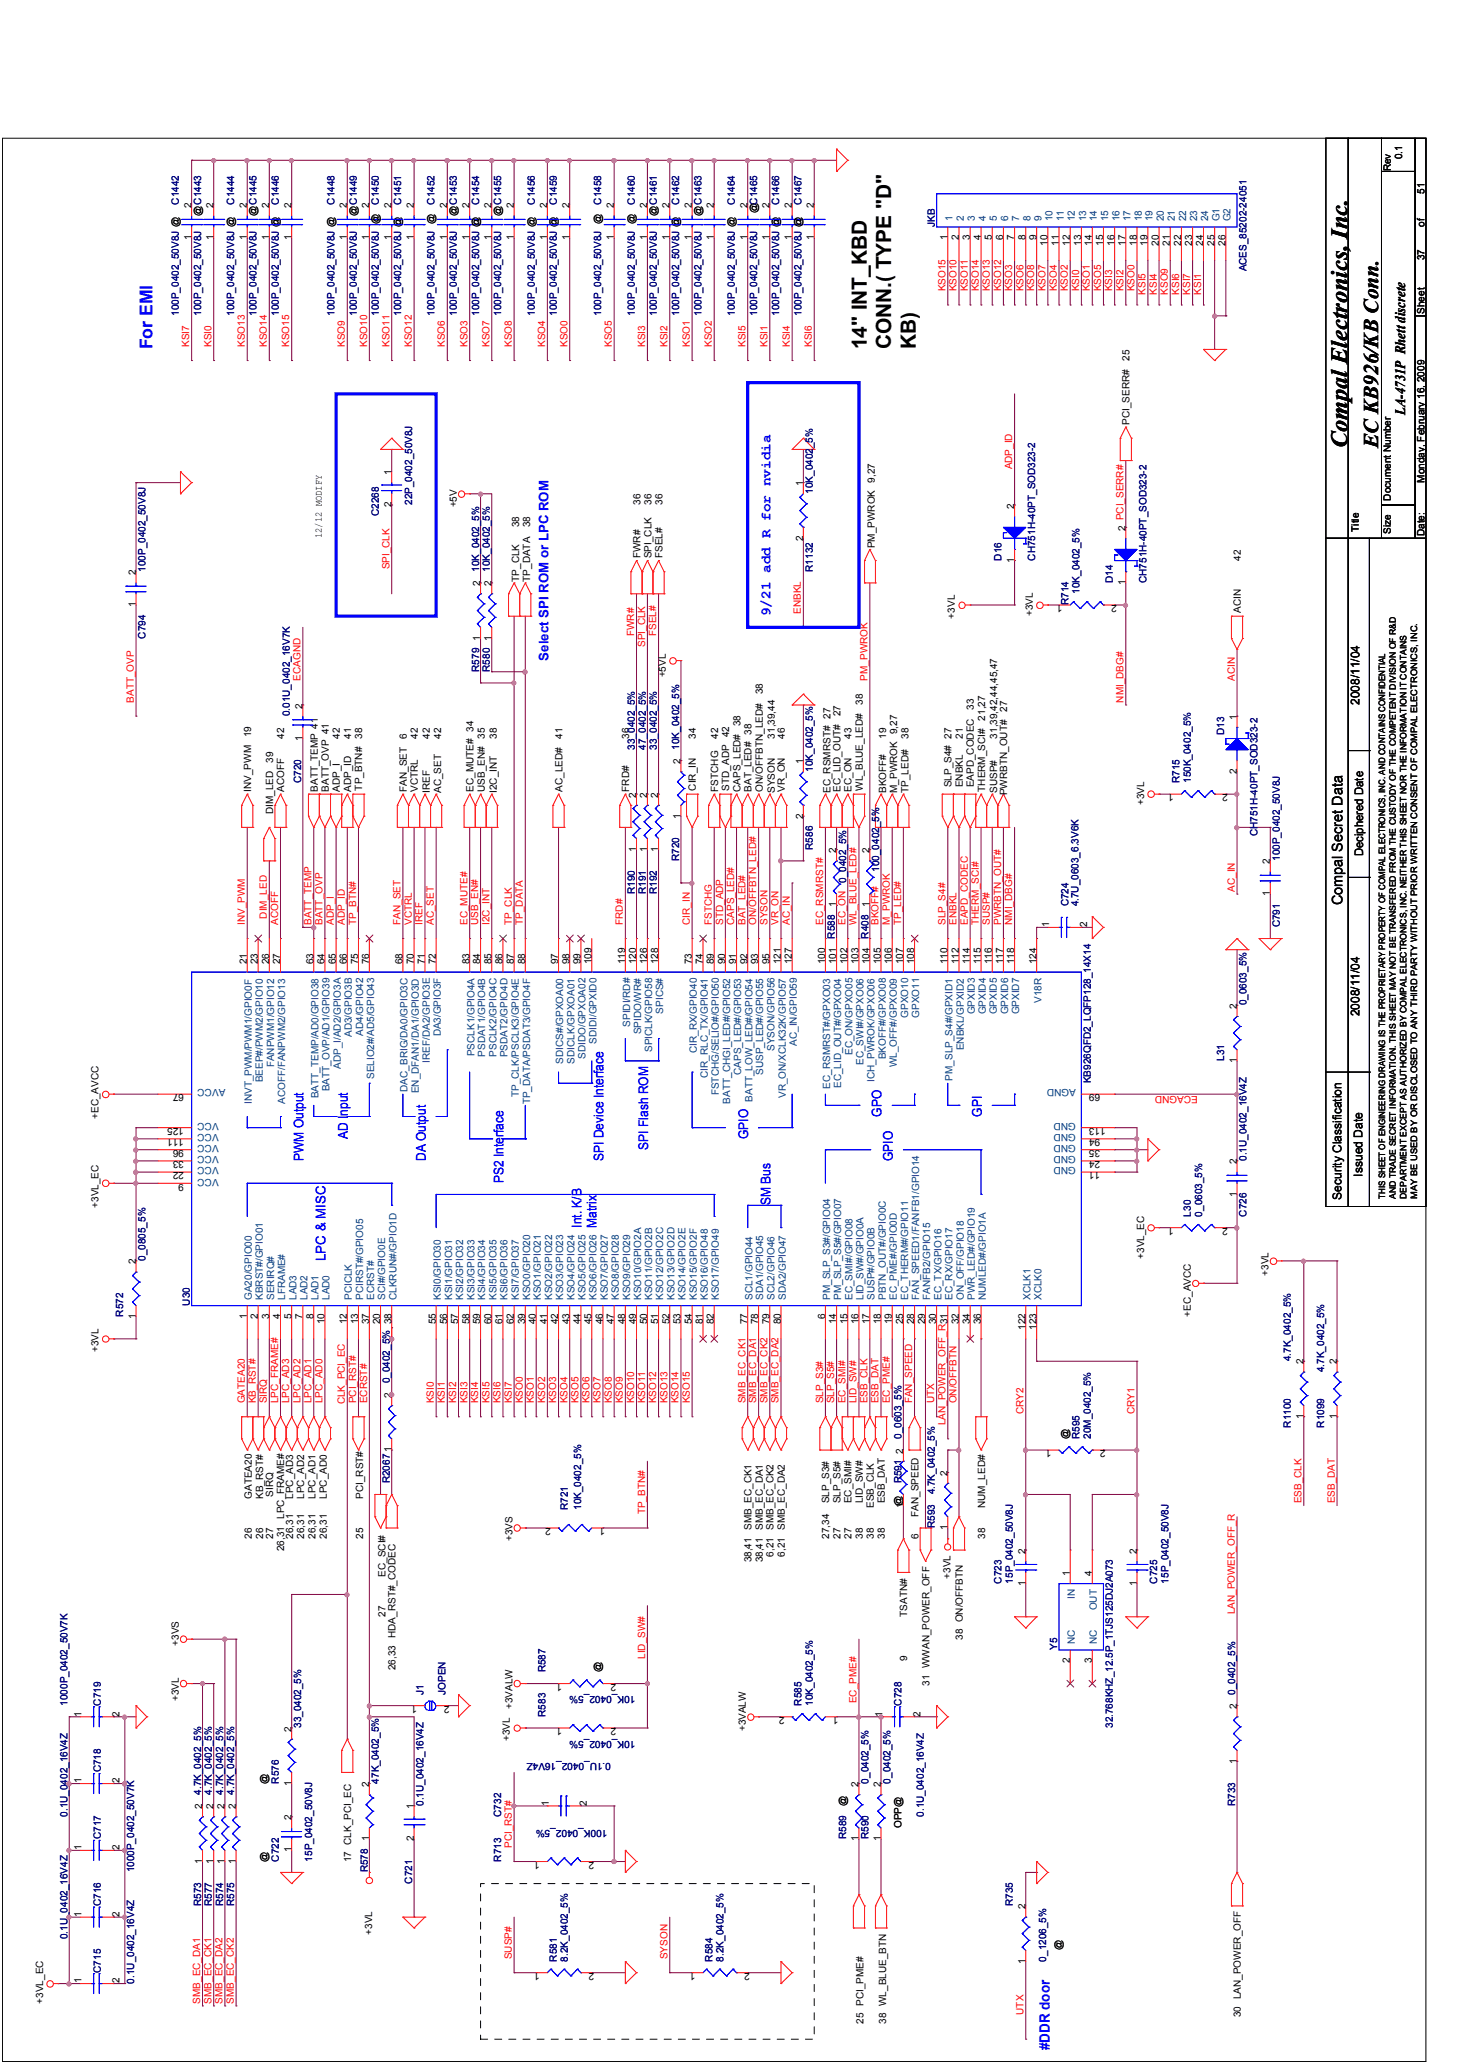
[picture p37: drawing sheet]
<svg xmlns="http://www.w3.org/2000/svg" width="210mm" height="297mm" viewBox="0 0 210 297" stroke-linecap="round" stroke-linejoin="round" font-family="sans-serif">
<defs><g id="words">
<text font-size="3.3" x="193.8" y="64.5" transform="rotate(-90 193.8 64.5)">Compal Electronics, Inc.</text>
<g font-size="3">
<text x="124.7" y="50.3" transform="rotate(-90 124.7 50.3)">14&quot; INT_KBD</text>
<text x="128.2" y="50.3" transform="rotate(-90 128.2 50.3)">CONN.( TYPE &quot;D&quot;</text>
<text x="131.7" y="50.3" transform="rotate(-90 131.7 50.3)">KB)</text>
<text x="198.3" y="64.5" transform="rotate(-90 198.3 64.5)">EC KB926/KB Conn.</text>
</g>
<text font-size="2.5" fill="#00f" x="21.9" y="50.3" transform="rotate(-90 21.9 50.3)">For EMI</text>
<g font-size="2.1">
<text x="202.2" y="59.7" transform="rotate(-90 202.2 59.7)">LA-4731P Rhett discrete</text>
<text x="193.2" y="130.3" transform="rotate(-90 193.2 130.3)">Compal Secret Data</text>
</g>
<g font-size="2.1" fill="#00f">
<text x="110.8" y="88.7" transform="rotate(-90 110.8 88.7)">9/21 add R for nvidia</text>
<text x="151" y="295.1" transform="rotate(-90 151 295.1)">#DDR door</text>
</g>
<g font-size="1.9" fill="#00f">
<text x="78.9" y="95.1" transform="rotate(-90 78.9 95.1)">Select SPI ROM or LPC ROM</text>
<text x="126.8" y="160.7" transform="rotate(-90 126.8 160.7)">GPO</text>
<text x="141.3" y="160.7" transform="rotate(-90 141.3 160.7)">GPI</text>
<text x="43.7" y="167.1" transform="rotate(-90 43.7 167.1)">PWM Output</text>
<text x="50" y="163.9" transform="rotate(-90 50 163.9)">AD Input</text>
<text x="61.3" y="167.1" transform="rotate(-90 61.3 167.1)">DA Output</text>
<text x="86.8" y="167.1" transform="rotate(-90 86.8 167.1)">SPI Device Interface</text>
<text x="93.3" y="165.5" transform="rotate(-90 93.3 165.5)">SPI Flash ROM</text>
<text x="107.7" y="163.9" transform="rotate(-90 107.7 163.9)">GPIO</text>
<text x="128.4" y="167.1" transform="rotate(-90 128.4 167.1)">GPIO</text>
<text x="72.4" y="170.3" transform="rotate(-90 72.4 170.3)">PS2 Interface</text>
<text x="110.8" y="173.5" transform="rotate(-90 110.8 173.5)">SM Bus</text>
<text x="83.7" y="176.7" transform="rotate(-90 83.7 176.7)">Int. K/B</text>
<text x="85.8" y="176.7" transform="rotate(-90 85.8 176.7)">Matrix</text>
<text x="46.8" y="181.5" transform="rotate(-90 46.8 181.5)">LPC &amp; MISC</text>
</g>
<g font-size="1.7">
<text x="195.6" y="101.5" transform="rotate(-90 195.6 101.5)">2008/11/04</text>
<text x="196.1" y="123.2" transform="rotate(-90 196.1 123.2)">Deciphered Date</text>
<text x="195.6" y="146.3" transform="rotate(-90 195.6 146.3)">2008/11/04</text>
<text x="193" y="172.7" transform="rotate(-90 193 172.7)">Security Classification</text>
<text x="196" y="169.3" transform="rotate(-90 196 169.3)">Issued Date</text>
</g>
<g font-size="1.4">
<text x="201.7" y="22.9" transform="rotate(-90 201.7 22.9)">0.1</text>
<text x="27.5" y="30" transform="rotate(-90 27.5 30)">2</text>
<text x="30.7" y="30" transform="rotate(-90 30.7 30)">2</text>
<text x="35.5" y="30" transform="rotate(-90 35.5 30)">2</text>
<text x="38.7" y="30" transform="rotate(-90 38.7 30)">2</text>
<text x="41.9" y="30" transform="rotate(-90 41.9 30)">2</text>
<text x="49.9" y="30" transform="rotate(-90 49.9 30)">2</text>
<text x="53.1" y="30" transform="rotate(-90 53.1 30)">2</text>
<text x="56.3" y="30" transform="rotate(-90 56.3 30)">2</text>
<text x="59.5" y="30" transform="rotate(-90 59.5 30)">2</text>
<text x="64.3" y="30" transform="rotate(-90 64.3 30)">2</text>
<text x="67.5" y="30" transform="rotate(-90 67.5 30)">2</text>
<text x="70.7" y="30" transform="rotate(-90 70.7 30)">2</text>
<text x="73.9" y="30" transform="rotate(-90 73.9 30)">2</text>
<text x="78.7" y="30" transform="rotate(-90 78.7 30)">2</text>
<text x="81.9" y="30" transform="rotate(-90 81.9 30)">2</text>
<text x="88.3" y="30" transform="rotate(-90 88.3 30)">2</text>
<text x="93.1" y="30" transform="rotate(-90 93.1 30)">2</text>
<text x="96.3" y="30" transform="rotate(-90 96.3 30)">2</text>
<text x="99.5" y="30" transform="rotate(-90 99.5 30)">2</text>
<text x="102.7" y="30" transform="rotate(-90 102.7 30)">2</text>
<text x="107.5" y="30" transform="rotate(-90 107.5 30)">2</text>
<text x="110.7" y="30" transform="rotate(-90 110.7 30)">2</text>
<text x="113.9" y="30" transform="rotate(-90 113.9 30)">2</text>
<text x="117.1" y="30" transform="rotate(-90 117.1 30)">2</text>
<text x="200.1" y="24.7" transform="rotate(-90 200.1 24.7)">Rev</text>
<text x="204.9" y="27.9" transform="rotate(-90 204.9 27.9)">51</text>
<text x="27.5" y="34.6" transform="rotate(-90 27.5 34.6)">1</text>
<text x="28.9" y="31.1" transform="rotate(-90 28.9 31.1)">@C1443</text>
<text x="30.7" y="34.6" transform="rotate(-90 30.7 34.6)">1</text>
<text x="35.5" y="34.6" transform="rotate(-90 35.5 34.6)">1</text>
<text x="36.9" y="31.1" transform="rotate(-90 36.9 31.1)">@C1445</text>
<text x="38.7" y="34.6" transform="rotate(-90 38.7 34.6)">1</text>
<text x="41.9" y="34.6" transform="rotate(-90 41.9 34.6)">1</text>
<text x="49.9" y="34.6" transform="rotate(-90 49.9 34.6)">1</text>
<text x="51.3" y="31.1" transform="rotate(-90 51.3 31.1)">@C1449</text>
<text x="53.1" y="34.6" transform="rotate(-90 53.1 34.6)">1</text>
<text x="54.5" y="32.3" transform="rotate(-90 54.5 32.3)">@</text>
<text x="56.3" y="34.6" transform="rotate(-90 56.3 34.6)">1</text>
<text x="59.5" y="34.6" transform="rotate(-90 59.5 34.6)">1</text>
<text x="64.3" y="34.6" transform="rotate(-90 64.3 34.6)">1</text>
<text x="65.7" y="31.1" transform="rotate(-90 65.7 31.1)">@C1453</text>
<text x="67.5" y="34.6" transform="rotate(-90 67.5 34.6)">1</text>
<text x="70.7" y="34.6" transform="rotate(-90 70.7 34.6)">1</text>
<text x="72.1" y="31.1" transform="rotate(-90 72.1 31.1)">@C1455</text>
<text x="73.9" y="34.6" transform="rotate(-90 73.9 34.6)">1</text>
<text x="78.7" y="34.6" transform="rotate(-90 78.7 34.6)">1</text>
<text x="81.9" y="34.6" transform="rotate(-90 81.9 34.6)">1</text>
<text x="88.3" y="34.6" transform="rotate(-90 88.3 34.6)">1</text>
<text x="93.1" y="34.6" transform="rotate(-90 93.1 34.6)">1</text>
<text x="94.5" y="31.1" transform="rotate(-90 94.5 31.1)">@C1461</text>
<text x="96.3" y="34.6" transform="rotate(-90 96.3 34.6)">1</text>
<text x="99.5" y="34.6" transform="rotate(-90 99.5 34.6)">1</text>
<text x="100.9" y="31.1" transform="rotate(-90 100.9 31.1)">@C1463</text>
<text x="102.7" y="34.6" transform="rotate(-90 102.7 34.6)">1</text>
<text x="107.5" y="34.6" transform="rotate(-90 107.5 34.6)">1</text>
<text x="108.9" y="30.7" transform="rotate(-90 108.9 30.7)">@C1465</text>
<text x="110.7" y="34.6" transform="rotate(-90 110.7 34.6)">1</text>
<text x="113.9" y="34.6" transform="rotate(-90 113.9 34.6)">1</text>
<text x="117.1" y="34.6" transform="rotate(-90 117.1 34.6)">1</text>
<text x="136.3" y="34.6" transform="rotate(-90 136.3 34.6)">1</text>
<text x="137.9" y="34.6" transform="rotate(-90 137.9 34.6)">2</text>
<text x="139.5" y="34.6" transform="rotate(-90 139.5 34.6)">3</text>
<text x="141.1" y="34.6" transform="rotate(-90 141.1 34.6)">4</text>
<text x="142.7" y="34.6" transform="rotate(-90 142.7 34.6)">5</text>
<text x="144.3" y="34.6" transform="rotate(-90 144.3 34.6)">6</text>
<text x="145.9" y="34.6" transform="rotate(-90 145.9 34.6)">7</text>
<text x="147.5" y="34.6" transform="rotate(-90 147.5 34.6)">8</text>
<text x="149.1" y="34.6" transform="rotate(-90 149.1 34.6)">9</text>
<text x="150.7" y="35.4" transform="rotate(-90 150.7 35.4)">10</text>
<text x="152.3" y="35.4" transform="rotate(-90 152.3 35.4)">11</text>
<text x="153.9" y="35.4" transform="rotate(-90 153.9 35.4)">12</text>
<text x="155.5" y="35.4" transform="rotate(-90 155.5 35.4)">13</text>
<text x="157.1" y="35.4" transform="rotate(-90 157.1 35.4)">14</text>
<text x="158.7" y="35.4" transform="rotate(-90 158.7 35.4)">15</text>
<text x="160.3" y="35.4" transform="rotate(-90 160.3 35.4)">16</text>
<text x="161.9" y="35.4" transform="rotate(-90 161.9 35.4)">17</text>
<text x="163.5" y="35.4" transform="rotate(-90 163.5 35.4)">18</text>
<text x="165.1" y="35.4" transform="rotate(-90 165.1 35.4)">19</text>
<text x="166.7" y="35.4" transform="rotate(-90 166.7 35.4)">20</text>
<text x="168.3" y="35.4" transform="rotate(-90 168.3 35.4)">21</text>
<text x="169.9" y="35.4" transform="rotate(-90 169.9 35.4)">22</text>
<text x="171.5" y="35.4" transform="rotate(-90 171.5 35.4)">23</text>
<text x="173.1" y="35.4" transform="rotate(-90 173.1 35.4)">24</text>
<text x="174.7" y="35.4" transform="rotate(-90 174.7 35.4)">25</text>
<text x="176.3" y="35.4" transform="rotate(-90 176.3 35.4)">26</text>
<text x="204.9" y="32.7" transform="rotate(-90 204.9 32.7)">of</text>
<text x="204.9" y="37.5" transform="rotate(-90 204.9 37.5)">37</text>
<text x="204.9" y="45.2" transform="rotate(-90 204.9 45.2)">Sheet</text>
<text x="162.5" y="51.9" transform="rotate(-90 162.5 51.9)">25</text>
<text x="162.5" y="61.2" transform="rotate(-90 162.5 61.2)">PCI_SERR#</text>
<text x="56.3" y="68.4" transform="rotate(-90 56.3 68.4)">1</text>
<text x="115.5" y="70" transform="rotate(-90 115.5 70)">1</text>
<text x="125.9" y="69.5" transform="rotate(-90 125.9 69.5)">9,27</text>
<text x="204.9" y="69.5" transform="rotate(-90 204.9 69.5)">Monday, February 16, 2009</text>
<text x="46.3" y="77.5" transform="rotate(-90 46.3 77.5)">12/12 MODIFY</text>
<text x="56.3" y="73" transform="rotate(-90 56.3 73)">2</text>
<text x="65.7" y="73" transform="rotate(-90 65.7 73)">+5V</text>
<text x="74.7" y="75.9" transform="rotate(-90 74.7 75.9)">38</text>
<text x="76.3" y="75.9" transform="rotate(-90 76.3 75.9)">38</text>
<text x="92.1" y="72.7" transform="rotate(-90 92.1 72.7)">36</text>
<text x="93.7" y="72.7" transform="rotate(-90 93.7 72.7)">36</text>
<text x="95.3" y="72.7" transform="rotate(-90 95.3 72.7)">36</text>
<text x="115.5" y="77.8" transform="rotate(-90 115.5 77.8)">2</text>
<text x="145.9" y="73.2" transform="rotate(-90 145.9 73.2)">2</text>
<text x="161.9" y="76.4" transform="rotate(-90 161.9 76.4)">2 PCI_SERR#</text>
<text x="195.5" y="76.5" transform="rotate(-90 195.5 76.5)">Title</text>
<text x="200.1" y="76.8" transform="rotate(-90 200.1 76.8)">Size</text>
<text x="200.1" y="72" transform="rotate(-90 200.1 72)">Document Number</text>
<text x="204.9" y="77.2" transform="rotate(-90 204.9 77.2)">Date:</text>
<text x="19.5" y="82.8" transform="rotate(-90 19.5 82.8)">2</text>
<text x="74.7" y="83.7" transform="rotate(-90 74.7 83.7)">TP_CLK</text>
<text x="76.3" y="83.7" transform="rotate(-90 76.3 83.7)">TP_DATA</text>
<text x="92.1" y="80.3" transform="rotate(-90 92.1 80.3)">FWR#</text>
<text x="93.7" y="80.3" transform="rotate(-90 93.7 80.3)">SPI_CLK</text>
<text x="95.3" y="80.3" transform="rotate(-90 95.3 80.3)">FSEL#</text>
<text x="125.9" y="78.9" transform="rotate(-90 125.9 78.9)">PM_PWROK</text>
<text x="145.9" y="81" transform="rotate(-90 145.9 81)">1</text>
<text x="178.5" y="80.7" transform="rotate(-90 178.5 80.7)">42</text>
<text x="19.5" y="87.4" transform="rotate(-90 19.5 87.4)">1</text>
<text x="69.1" y="84.4" transform="rotate(-90 69.1 84.4)">2</text>
<text x="70.7" y="84.4" transform="rotate(-90 70.7 84.4)">2</text>
<text x="137.4" y="89" transform="rotate(-90 137.4 89)">+3VL</text>
<text x="148.6" y="88.7" transform="rotate(-90 148.6 88.7)">+3VL</text>
<text x="152.9" y="87.1" transform="rotate(-180 152.9 87.1)">1</text>
<text x="160.7" y="87.1" transform="rotate(-180 160.7 87.1)">2</text>
<text x="161.9" y="84.2" transform="rotate(-90 161.9 84.2)">1</text>
<text x="178.5" y="88.2" transform="rotate(-90 178.5 88.2)">ACIN</text>
<text x="69.1" y="92.2" transform="rotate(-90 69.1 92.2)">1</text>
<text x="70.7" y="92.2" transform="rotate(-90 70.7 92.2)">1</text>
<text x="43.5" y="102" transform="rotate(-90 43.5 102)">2</text>
<text x="95.8" y="97.5" transform="rotate(-90 95.8 97.5)">+5VL</text>
<text x="109.7" y="99.9" transform="rotate(-90 109.7 99.9)">38</text>
<text x="124.1" y="101.5" transform="rotate(-90 124.1 101.5)">38</text>
<text x="36.1" y="106.1" transform="rotate(-90 36.1 106.1)">19</text>
<text x="40.9" y="106.3" transform="rotate(-90 40.9 106.3)">42</text>
<text x="43.5" y="106.6" transform="rotate(-90 43.5 106.6)">1</text>
<text x="48.9" y="106.3" transform="rotate(-90 48.9 106.3)">42</text>
<text x="50.5" y="106.3" transform="rotate(-90 50.5 106.3)">41</text>
<text x="52.1" y="106.3" transform="rotate(-90 52.1 106.3)">38</text>
<text x="58.5" y="106.3" transform="rotate(-90 58.5 106.3)">6</text>
<text x="60.1" y="106.3" transform="rotate(-90 60.1 106.3)">42</text>
<text x="61.9" y="106.3" transform="rotate(-90 61.9 106.3)">42</text>
<text x="63.5" y="106.3" transform="rotate(-90 63.5 106.3)">42</text>
<text x="69.7" y="106.3" transform="rotate(-90 69.7 106.3)">35</text>
<text x="71.5" y="106.3" transform="rotate(-90 71.5 106.3)">38</text>
<text x="80.9" y="106.3" transform="rotate(-90 80.9 106.3)">41</text>
<text x="90.5" y="106.3" transform="rotate(-90 90.5 106.3)">36</text>
<text x="100.1" y="106.3" transform="rotate(-90 100.1 106.3)">34</text>
<text x="103.3" y="106.3" transform="rotate(-90 103.3 106.3)">42</text>
<text x="104.9" y="106.1" transform="rotate(-90 104.9 106.1)">42</text>
<text x="106.5" y="104.5" transform="rotate(-90 106.5 104.5)">38</text>
<text x="111.5" y="106.3" transform="rotate(-90 111.5 106.3)">31,39,44</text>
<text x="112.9" y="106.3" transform="rotate(-90 112.9 106.3)">46</text>
<text x="119.5" y="103.4" transform="rotate(-90 119.5 103.4)">27</text>
<text x="120.9" y="103.1" transform="rotate(-90 120.9 103.1)">27</text>
<text x="122.5" y="106.3" transform="rotate(-90 122.5 106.3)">43</text>
<text x="127.5" y="106.3" transform="rotate(-90 127.5 106.3)">19</text>
<text x="129.1" y="105.7" transform="rotate(-90 129.1 105.7)">9,27</text>
<text x="130.7" y="106.3" transform="rotate(-90 130.7 106.3)">38</text>
<text x="138.5" y="106.3" transform="rotate(-90 138.5 106.3)">21</text>
<text x="140.1" y="102.1" transform="rotate(-90 140.1 102.1)">33</text>
<text x="141.7" y="103.7" transform="rotate(-90 141.7 103.7)">21,27</text>
<text x="143.5" y="106.3" transform="rotate(-90 143.5 106.3)">31,39,42,44,45,47</text>
<text x="144.9" y="102.4" transform="rotate(-90 144.9 102.4)">27</text>
<text x="177.9" y="103.6" transform="rotate(-90 177.9 103.6)">1</text>
<text x="36.1" y="113.9" transform="rotate(-90 36.1 113.9)">INV_PWM</text>
<text x="39.3" y="109.8" transform="rotate(-90 39.3 109.8)">39</text>
<text x="40.9" y="113.9" transform="rotate(-90 40.9 113.9)">ACOFF</text>
<text x="45.7" y="113.9" transform="rotate(-90 45.7 113.9)">BATT_TEMP 41</text>
<text x="47.3" y="113.9" transform="rotate(-90 47.3 113.9)">BATT_OVP 41</text>
<text x="48.9" y="113.9" transform="rotate(-90 48.9 113.9)">ADP_I</text>
<text x="50.5" y="113.9" transform="rotate(-90 50.5 113.9)">ADP_ID</text>
<text x="52.1" y="113.8" transform="rotate(-90 52.1 113.8)">TP_BTN#</text>
<text x="58.5" y="113.9" transform="rotate(-90 58.5 113.9)">FAN_SET</text>
<text x="60.1" y="113.9" transform="rotate(-90 60.1 113.9)">VCTRL</text>
<text x="68.1" y="113.9" transform="rotate(-90 68.1 113.9)">EC_MUTE# 34</text>
<text x="69.7" y="113.9" transform="rotate(-90 69.7 113.9)">USB_EN#</text>
<text x="80.9" y="113.9" transform="rotate(-90 80.9 113.9)">AC_LED#</text>
<text x="90.5" y="113.9" transform="rotate(-90 90.5 113.9)">FRD#</text>
<text x="97.9" y="110" transform="rotate(-90 97.9 110)">2</text>
<text x="100.1" y="113.8" transform="rotate(-90 100.1 113.8)">CIR_IN</text>
<text x="103.3" y="113.9" transform="rotate(-90 103.3 113.9)">FSTCHG</text>
<text x="104.9" y="113.8" transform="rotate(-90 104.9 113.8)">STD_ADP</text>
<text x="106.5" y="113.9" transform="rotate(-90 106.5 113.9)">CAPS_LED#</text>
<text x="108.1" y="113.9" transform="rotate(-90 108.1 113.9)">BAT_LED# 38</text>
<text x="109.7" y="113.9" transform="rotate(-90 109.7 113.9)">ON/OFFBTN_LED#</text>
<text x="112.9" y="113.9" transform="rotate(-90 112.9 113.9)">VR_ON</text>
<text x="115.5" y="110" transform="rotate(-90 115.5 110)">1</text>
<text x="120.9" y="113.9" transform="rotate(-90 120.9 113.9)">EC_LID_OUT#</text>
<text x="122.5" y="113.9" transform="rotate(-90 122.5 113.9)">EC_ON</text>
<text x="124.1" y="113.8" transform="rotate(-90 124.1 113.8)">WL_BLUE_LED#</text>
<text x="136.9" y="113.3" transform="rotate(-90 136.9 113.3)">SLP_S4# 27</text>
<text x="138.5" y="113.3" transform="rotate(-90 138.5 113.3)">ENBKL</text>
<text x="140.1" y="113.3" transform="rotate(-90 140.1 113.3)">EAPD_CODEC</text>
<text x="141.7" y="113.9" transform="rotate(-90 141.7 113.9)">THERM_SCI#</text>
<text x="177.9" y="111.4" transform="rotate(-90 177.9 111.4)">2</text>
<text x="39.3" y="117.2" transform="rotate(-90 39.3 117.2)">DIM_LED</text>
<text x="61.9" y="114.1" transform="rotate(-90 61.9 114.1)">IREF</text>
<text x="63.5" y="114.1" transform="rotate(-90 63.5 114.1)">AC_SET</text>
<text x="71.5" y="114.1" transform="rotate(-90 71.5 114.1)">I2C_INT</text>
<text x="91.5" y="114.8" transform="rotate(-90 91.5 114.8)">2</text>
<text x="93.1" y="114.8" transform="rotate(-90 93.1 114.8)">2</text>
<text x="94.7" y="114.8" transform="rotate(-90 94.7 114.8)">2</text>
<text x="97.9" y="117.8" transform="rotate(-90 97.9 117.8)">1</text>
<text x="111.5" y="114.1" transform="rotate(-90 111.5 114.1)">SYSON</text>
<text x="115.5" y="117.8" transform="rotate(-90 115.5 117.8)">2</text>
<text x="119.5" y="114.1" transform="rotate(-90 119.5 114.1)">EC_RSMRST#</text>
<text x="127.5" y="114.1" transform="rotate(-90 127.5 114.1)">BKOFF#</text>
<text x="129.1" y="114.1" transform="rotate(-90 129.1 114.1)">M_PWROK</text>
<text x="130.7" y="114.1" transform="rotate(-90 130.7 114.1)">TP_LED#</text>
<text x="143.5" y="114.1" transform="rotate(-90 143.5 114.1)">SUSP#</text>
<text x="144.9" y="114.5" transform="rotate(-90 144.9 114.5)">PWRBTN_OUT#</text>
<text x="164.6" y="115.9" transform="rotate(-90 164.6 115.9)">+3VL</text>
<text x="168.9" y="114.3" transform="rotate(-180 168.9 114.3)">1</text>
<text x="176.7" y="114.3" transform="rotate(-180 176.7 114.3)">2</text>
<text x="91.5" y="122.6" transform="rotate(-90 91.5 122.6)">1</text>
<text x="93.1" y="122.6" transform="rotate(-90 93.1 122.6)">1</text>
<text x="94.7" y="122.6" transform="rotate(-90 94.7 122.6)">1</text>
<text x="120.3" y="122.8" transform="rotate(-90 120.3 122.8)">2</text>
<text x="125.1" y="122.8" transform="rotate(-90 125.1 122.8)">2</text>
<text x="182.7" y="124.4" transform="rotate(-90 182.7 124.4)">2</text>
<text x="120.3" y="130.6" transform="rotate(-90 120.3 130.6)">1</text>
<text x="125.1" y="130.6" transform="rotate(-90 125.1 130.6)">1</text>
<text x="182.7" y="129" transform="rotate(-90 182.7 129)">1</text>
<text x="151" y="133.4" transform="rotate(-90 151 133.4)">1</text>
<text x="156.4" y="133.4" transform="rotate(-90 156.4 133.4)">2</text>
<text x="35.5" y="138.8" transform="rotate(-90 35.5 138.8)">21</text>
<text x="37.1" y="138.8" transform="rotate(-90 37.1 138.8)">23</text>
<text x="38.7" y="138.8" transform="rotate(-90 38.7 138.8)">26</text>
<text x="40.3" y="138.8" transform="rotate(-90 40.3 138.8)">27</text>
<text x="45.1" y="138.8" transform="rotate(-90 45.1 138.8)">63</text>
<text x="46.7" y="138.8" transform="rotate(-90 46.7 138.8)">64</text>
<text x="48.3" y="138.8" transform="rotate(-90 48.3 138.8)">65</text>
<text x="49.9" y="138.8" transform="rotate(-90 49.9 138.8)">66</text>
<text x="51.5" y="138.8" transform="rotate(-90 51.5 138.8)">75</text>
<text x="53.1" y="138.8" transform="rotate(-90 53.1 138.8)">76</text>
<text x="57.9" y="138.8" transform="rotate(-90 57.9 138.8)">68</text>
<text x="59.5" y="138.8" transform="rotate(-90 59.5 138.8)">70</text>
<text x="61.1" y="138.8" transform="rotate(-90 61.1 138.8)">71</text>
<text x="62.7" y="138.8" transform="rotate(-90 62.7 138.8)">72</text>
<text x="67.5" y="138.8" transform="rotate(-90 67.5 138.8)">83</text>
<text x="69.1" y="138.8" transform="rotate(-90 69.1 138.8)">84</text>
<text x="70.7" y="138.8" transform="rotate(-90 70.7 138.8)">85</text>
<text x="72.3" y="138.8" transform="rotate(-90 72.3 138.8)">86</text>
<text x="73.9" y="138.8" transform="rotate(-90 73.9 138.8)">87</text>
<text x="75.5" y="138.8" transform="rotate(-90 75.5 138.8)">88</text>
<text x="80.3" y="138.8" transform="rotate(-90 80.3 138.8)">97</text>
<text x="81.9" y="138.8" transform="rotate(-90 81.9 138.8)">98</text>
<text x="83.5" y="138.8" transform="rotate(-90 83.5 138.8)">99</text>
<text x="85.1" y="138.8" transform="rotate(-90 85.1 138.8)">109</text>
<text x="89.9" y="138.8" transform="rotate(-90 89.9 138.8)">119</text>
<text x="91.5" y="138.8" transform="rotate(-90 91.5 138.8)">120</text>
<text x="93.1" y="138.8" transform="rotate(-90 93.1 138.8)">126</text>
<text x="94.7" y="138.8" transform="rotate(-90 94.7 138.8)">128</text>
<text x="99.5" y="138.8" transform="rotate(-90 99.5 138.8)">73</text>
<text x="101.1" y="138.8" transform="rotate(-90 101.1 138.8)">74</text>
<text x="102.7" y="138.8" transform="rotate(-90 102.7 138.8)">89</text>
<text x="104.3" y="138.8" transform="rotate(-90 104.3 138.8)">90</text>
<text x="105.9" y="138.8" transform="rotate(-90 105.9 138.8)">91</text>
<text x="107.5" y="138.8" transform="rotate(-90 107.5 138.8)">92</text>
<text x="109.1" y="138.8" transform="rotate(-90 109.1 138.8)">93</text>
<text x="110.7" y="138.8" transform="rotate(-90 110.7 138.8)">95</text>
<text x="112.3" y="138.8" transform="rotate(-90 112.3 138.8)">121</text>
<text x="113.9" y="138.8" transform="rotate(-90 113.9 138.8)">127</text>
<text x="118.7" y="138.8" transform="rotate(-90 118.7 138.8)">100</text>
<text x="120.3" y="138.8" transform="rotate(-90 120.3 138.8)">101</text>
<text x="121.9" y="138.8" transform="rotate(-90 121.9 138.8)">102</text>
<text x="123.5" y="138.8" transform="rotate(-90 123.5 138.8)">103</text>
<text x="125.1" y="138.8" transform="rotate(-90 125.1 138.8)">104</text>
<text x="126.7" y="138.8" transform="rotate(-90 126.7 138.8)">105</text>
<text x="128.3" y="138.8" transform="rotate(-90 128.3 138.8)">106</text>
<text x="129.9" y="138.8" transform="rotate(-90 129.9 138.8)">107</text>
<text x="131.5" y="138.8" transform="rotate(-90 131.5 138.8)">108</text>
<text x="136.3" y="138.8" transform="rotate(-90 136.3 138.8)">110</text>
<text x="137.9" y="138.8" transform="rotate(-90 137.9 138.8)">112</text>
<text x="139.5" y="138.8" transform="rotate(-90 139.5 138.8)">114</text>
<text x="141.1" y="138.8" transform="rotate(-90 141.1 138.8)">115</text>
<text x="142.7" y="138.8" transform="rotate(-90 142.7 138.8)">116</text>
<text x="144.3" y="138.8" transform="rotate(-90 144.3 138.8)">117</text>
<text x="145.9" y="138.8" transform="rotate(-90 145.9 138.8)">118</text>
<text x="149.1" y="138.8" transform="rotate(-90 149.1 138.8)">124</text>
<text x="177.9" y="145.2" transform="rotate(-90 177.9 145.2)">2</text>
<text x="177.9" y="153" transform="rotate(-90 177.9 153)">1</text>
<text x="14.2" y="161" transform="rotate(-90 14.2 161)">+EC_AVCC</text>
<text x="26.5" y="157.5" transform="rotate(-180 26.5 157.5)">67</text>
<text x="158.3" y="157.5" transform="rotate(-180 158.3 157.5)">69</text>
<text x="26.5" y="167.1" transform="rotate(-180 26.5 167.1)">33</text>
<text x="26.5" y="165.5" transform="rotate(-180 26.5 165.5)">96</text>
<text x="26.5" y="163.9" transform="rotate(-180 26.5 163.9)">111</text>
<text x="26.5" y="162.3" transform="rotate(-180 26.5 162.3)">125</text>
<text x="158.3" y="167.1" transform="rotate(-180 158.3 167.1)">24</text>
<text x="158.3" y="165.5" transform="rotate(-180 158.3 165.5)">35</text>
<text x="158.3" y="163.9" transform="rotate(-180 158.3 163.9)">94</text>
<text x="159.1" y="162.3" transform="rotate(-180 159.1 162.3)">113</text>
<text x="177.9" y="167.6" transform="rotate(-90 177.9 167.6)">2</text>
<text x="14.2" y="173.8" transform="rotate(-90 14.2 173.8)">+3VL_EC</text>
<text x="26.5" y="170.3" transform="rotate(-180 26.5 170.3)">9</text>
<text x="26.5" y="168.7" transform="rotate(-180 26.5 168.7)">22</text>
<text x="158.3" y="168.7" transform="rotate(-180 158.3 168.7)">11</text>
<text x="177.9" y="172.2" transform="rotate(-90 177.9 172.2)">1</text>
<text x="168.9" y="176.7" transform="rotate(-180 168.9 176.7)">1</text>
<text x="176.7" y="176.7" transform="rotate(-180 176.7 176.7)">2</text>
<text x="19.5" y="182" transform="rotate(-90 19.5 182)">2</text>
<text x="164.6" y="181.2" transform="rotate(-90 164.6 181.2)">+3VL_EC</text>
<text x="182.5" y="183.6" transform="rotate(-90 182.5 183.6)">+3VL</text>
<text x="19.5" y="189.8" transform="rotate(-90 19.5 189.8)">1</text>
<text x="35.5" y="189.8" transform="rotate(-90 35.5 189.8)">1</text>
<text x="37.1" y="189.8" transform="rotate(-90 37.1 189.8)">2</text>
<text x="38.7" y="189.8" transform="rotate(-90 38.7 189.8)">3</text>
<text x="40.3" y="189.8" transform="rotate(-90 40.3 189.8)">4</text>
<text x="41.9" y="189.8" transform="rotate(-90 41.9 189.8)">5</text>
<text x="43.5" y="189.8" transform="rotate(-90 43.5 189.8)">7</text>
<text x="45.1" y="189.8" transform="rotate(-90 45.1 189.8)">8</text>
<text x="46.7" y="190.6" transform="rotate(-90 46.7 190.6)">10</text>
<text x="49.9" y="190.6" transform="rotate(-90 49.9 190.6)">12</text>
<text x="51.5" y="190.6" transform="rotate(-90 51.5 190.6)">13</text>
<text x="53.1" y="190.6" transform="rotate(-90 53.1 190.6)">37</text>
<text x="54.7" y="190.6" transform="rotate(-90 54.7 190.6)">20</text>
<text x="62.7" y="190.6" transform="rotate(-90 62.7 190.6)">55</text>
<text x="64.3" y="190.6" transform="rotate(-90 64.3 190.6)">56</text>
<text x="65.9" y="190.6" transform="rotate(-90 65.9 190.6)">57</text>
<text x="67.5" y="190.6" transform="rotate(-90 67.5 190.6)">58</text>
<text x="69.1" y="190.6" transform="rotate(-90 69.1 190.6)">59</text>
<text x="70.7" y="190.6" transform="rotate(-90 70.7 190.6)">60</text>
<text x="72.3" y="190.6" transform="rotate(-90 72.3 190.6)">61</text>
<text x="73.9" y="190.6" transform="rotate(-90 73.9 190.6)">62</text>
<text x="75.5" y="190.6" transform="rotate(-90 75.5 190.6)">39</text>
<text x="77.1" y="190.6" transform="rotate(-90 77.1 190.6)">40</text>
<text x="78.7" y="190.6" transform="rotate(-90 78.7 190.6)">41</text>
<text x="80.3" y="190.6" transform="rotate(-90 80.3 190.6)">42</text>
<text x="81.9" y="190.6" transform="rotate(-90 81.9 190.6)">43</text>
<text x="83.5" y="190.6" transform="rotate(-90 83.5 190.6)">44</text>
<text x="85.1" y="190.6" transform="rotate(-90 85.1 190.6)">45</text>
<text x="86.7" y="190.6" transform="rotate(-90 86.7 190.6)">46</text>
<text x="88.3" y="190.6" transform="rotate(-90 88.3 190.6)">47</text>
<text x="89.9" y="190.6" transform="rotate(-90 89.9 190.6)">48</text>
<text x="91.5" y="190.6" transform="rotate(-90 91.5 190.6)">49</text>
<text x="93.1" y="190.6" transform="rotate(-90 93.1 190.6)">50</text>
<text x="94.7" y="190.6" transform="rotate(-90 94.7 190.6)">51</text>
<text x="96.3" y="190.6" transform="rotate(-90 96.3 190.6)">52</text>
<text x="97.9" y="190.6" transform="rotate(-90 97.9 190.6)">53</text>
<text x="99.5" y="190.6" transform="rotate(-90 99.5 190.6)">54</text>
<text x="101.1" y="190.6" transform="rotate(-90 101.1 190.6)">81</text>
<text x="102.7" y="190.6" transform="rotate(-90 102.7 190.6)">82</text>
<text x="107.5" y="190.6" transform="rotate(-90 107.5 190.6)">77</text>
<text x="109.1" y="190.6" transform="rotate(-90 109.1 190.6)">78</text>
<text x="110.7" y="190.6" transform="rotate(-90 110.7 190.6)">79</text>
<text x="112.3" y="190.6" transform="rotate(-90 112.3 190.6)">80</text>
<text x="118.7" y="189.8" transform="rotate(-90 118.7 189.8)">6</text>
<text x="120.3" y="190.6" transform="rotate(-90 120.3 190.6)">14</text>
<text x="121.9" y="190.6" transform="rotate(-90 121.9 190.6)">15</text>
<text x="123.5" y="190.6" transform="rotate(-90 123.5 190.6)">16</text>
<text x="125.1" y="190.6" transform="rotate(-90 125.1 190.6)">17</text>
<text x="126.7" y="190.6" transform="rotate(-90 126.7 190.6)">18</text>
<text x="128.3" y="190.6" transform="rotate(-90 128.3 190.6)">19</text>
<text x="129.9" y="190.6" transform="rotate(-90 129.9 190.6)">25</text>
<text x="131.5" y="190.6" transform="rotate(-90 131.5 190.6)">28</text>
<text x="133.1" y="190.6" transform="rotate(-90 133.1 190.6)">29</text>
<text x="134.7" y="190.6" transform="rotate(-90 134.7 190.6)">30</text>
<text x="137.9" y="190.6" transform="rotate(-90 137.9 190.6)">32</text>
<text x="139.5" y="190.6" transform="rotate(-90 139.5 190.6)">34</text>
<text x="141.1" y="190.6" transform="rotate(-90 141.1 190.6)">36</text>
<text x="147.5" y="191.4" transform="rotate(-90 147.5 191.4)">122</text>
<text x="149.1" y="191.4" transform="rotate(-90 149.1 191.4)">123</text>
<text x="171.3" y="189.5" transform="rotate(-90 171.3 189.5)">+EC_AVCC</text>
<text x="14.2" y="194.6" transform="rotate(-90 14.2 194.6)">+3VL</text>
<text x="187.5" y="196.4" transform="rotate(-90 187.5 196.4)">2</text>
<text x="192.3" y="196.4" transform="rotate(-90 192.3 196.4)">2</text>
<text x="56.3" y="201.2" transform="rotate(-90 56.3 201.2)">2</text>
<text x="56.3" y="209" transform="rotate(-90 56.3 209)">1</text>
<text x="129.9" y="209.2" transform="rotate(-90 129.9 209.2)">2</text>
<text x="151.3" y="208.7" transform="rotate(-180 151.3 208.7)">1</text>
<text x="153.7" y="207.1" transform="rotate(-90 153.7 207.1)">@</text>
<text x="159" y="208.7" transform="rotate(-180 159 208.7)">2</text>
<text x="187.5" y="204.2" transform="rotate(-90 187.5 204.2)">1</text>
<text x="192.3" y="204.2" transform="rotate(-90 192.3 204.2)">1</text>
<text x="36.2" y="215.7" transform="rotate(-90 36.2 215.7)">GATEA20</text>
<text x="37.9" y="215.7" transform="rotate(-90 37.9 215.7)">KB_RST#</text>
<text x="39.3" y="215.4" transform="rotate(-90 39.3 215.4)">SIRQ</text>
<text x="42.2" y="215.7" transform="rotate(-90 42.2 215.7)">LPC_AD3</text>
<text x="43.8" y="215.7" transform="rotate(-90 43.8 215.7)">LPC_AD2</text>
<text x="45.4" y="215.7" transform="rotate(-90 45.4 215.7)">LPC_AD1</text>
<text x="47" y="215.7" transform="rotate(-90 47 215.7)">LPC_AD0</text>
<text x="52.2" y="215.7" transform="rotate(-90 52.2 215.7)">PCI_RST#</text>
<text x="136.3" y="212.4" transform="rotate(-90 136.3 212.4)">2</text>
<text x="36.2" y="221.5" transform="rotate(-90 36.2 221.5)">26</text>
<text x="37.9" y="221.5" transform="rotate(-90 37.9 221.5)">26</text>
<text x="39.3" y="221.5" transform="rotate(-90 39.3 221.5)">27</text>
<text x="40.9" y="218.6" transform="rotate(-90 40.9 218.6)">LPC_FRAME#</text>
<text x="42.2" y="221.5" transform="rotate(-90 42.2 221.5)">26,31</text>
<text x="43.8" y="221.5" transform="rotate(-90 43.8 221.5)">26,31</text>
<text x="45.4" y="221.5" transform="rotate(-90 45.4 221.5)">26,31</text>
<text x="47" y="221.5" transform="rotate(-90 47 221.5)">26,31</text>
<text x="52.2" y="221.5" transform="rotate(-90 52.2 221.5)">25</text>
<text x="73.7" y="221.8" transform="rotate(-90 73.7 221.8)">+3VS</text>
<text x="79.3" y="219.9" transform="rotate(-180 79.3 219.9)">2</text>
<text x="87" y="219.9" transform="rotate(-180 87 219.9)">1</text>
<text x="108.1" y="220.2" transform="rotate(-90 108.1 220.2)">SMB_EC_CK1</text>
<text x="109.7" y="220.2" transform="rotate(-90 109.7 220.2)">SMB_EC_DA1</text>
<text x="111.3" y="220.2" transform="rotate(-90 111.3 220.2)">SMB_EC_CK2</text>
<text x="112.9" y="220.2" transform="rotate(-90 112.9 220.2)">SMB_EC_DA2</text>
<text x="119.3" y="221.5" transform="rotate(-90 119.3 221.5)">27,34</text>
<text x="119.3" y="216.3" transform="rotate(-90 119.3 216.3)">SLP_S3#</text>
<text x="120.9" y="221.5" transform="rotate(-90 120.9 221.5)">27</text>
<text x="120.9" y="216.3" transform="rotate(-90 120.9 216.3)">SLP_S5#</text>
<text x="122.5" y="221.5" transform="rotate(-90 122.5 221.5)">27</text>
<text x="122.5" y="216.3" transform="rotate(-90 122.5 216.3)">EC_SMI#</text>
<text x="124.1" y="221.5" transform="rotate(-90 124.1 221.5)">38</text>
<text x="124.1" y="216.3" transform="rotate(-90 124.1 216.3)">LID_SW#</text>
<text x="125.7" y="221.5" transform="rotate(-90 125.7 221.5)">38</text>
<text x="125.7" y="217" transform="rotate(-90 125.7 217)">ESB_CLK</text>
<text x="127.3" y="221.5" transform="rotate(-90 127.3 221.5)">38</text>
<text x="127.3" y="216.3" transform="rotate(-90 127.3 216.3)">ESB_DAT</text>
<text x="129.9" y="217" transform="rotate(-90 129.9 217)">1@</text>
<text x="132.1" y="221.5" transform="rotate(-90 132.1 221.5)">6</text>
<text x="132.1" y="218.3" transform="rotate(-90 132.1 218.3)">FAN_SPEED</text>
<text x="136.3" y="220.2" transform="rotate(-90 136.3 220.2)">1</text>
<text x="141.7" y="221.5" transform="rotate(-90 141.7 221.5)">38</text>
<text x="141.7" y="217" transform="rotate(-90 141.7 217)">NUM_LED#</text>
<text x="40.9" y="223.2" transform="rotate(-90 40.9 223.2)">26,31</text>
<text x="55.5" y="226.9" transform="rotate(-90 55.5 226.9)">EC_SCI#</text>
<text x="108.1" y="224.9" transform="rotate(-90 108.1 224.9)">38,41</text>
<text x="109.7" y="224.9" transform="rotate(-90 109.7 224.9)">38,41</text>
<text x="111.3" y="224" transform="rotate(-90 111.3 224)">6,21</text>
<text x="112.9" y="224" transform="rotate(-90 112.9 224)">6,21</text>
<text x="136.7" y="227.2" transform="rotate(-90 136.7 227.2)">+3VL</text>
<text x="147.5" y="223.6" transform="rotate(-90 147.5 223.6)">2</text>
<text x="153.9" y="226.8" transform="rotate(-90 153.9 226.8)">1</text>
<text x="157.1" y="226.8" transform="rotate(-90 157.1 226.8)">4</text>
<text x="163.5" y="223.6" transform="rotate(-90 163.5 223.6)">2</text>
<text x="55.5" y="232.7" transform="rotate(-90 55.5 232.7)">27</text>
<text x="130.5" y="232.7" transform="rotate(-90 130.5 232.7)">TSATN#</text>
<text x="147.5" y="228.2" transform="rotate(-90 147.5 228.2)">1</text>
<text x="163.5" y="228.2" transform="rotate(-90 163.5 228.2)">1</text>
<text x="25.7" y="236.8" transform="rotate(-90 25.7 236.8)">+3VS</text>
<text x="56.9" y="235.7" transform="rotate(-90 56.9 235.7)">HDA_RST#_CODEC</text>
<text x="130.5" y="239.1" transform="rotate(-90 130.5 239.1)">9</text>
<text x="138.5" y="236" transform="rotate(-90 138.5 236)">38 ON/OFFBTN</text>
<text x="153.9" y="239.4" transform="rotate(-90 153.9 239.4)">2</text>
<text x="157.1" y="239.4" transform="rotate(-90 157.1 239.4)">3</text>
<text x="25.7" y="244.8" transform="rotate(-90 25.7 244.8)">+3VL</text>
<text x="56.9" y="240.3" transform="rotate(-90 56.9 240.3)">26,33</text>
<text x="60" y="245.5" transform="rotate(-180 60 245.5)">1</text>
<text x="64.7" y="245.5" transform="rotate(-180 64.7 245.5)">2</text>
<text x="73.7" y="246" transform="rotate(-90 73.7 246)">+3VALW</text>
<text x="80.9" y="242.3" transform="rotate(-180 80.9 242.3)">1</text>
<text x="86.5" y="240.7" transform="rotate(-90 86.5 240.7)">@</text>
<text x="88.7" y="242.3" transform="rotate(-180 88.7 242.3)">2</text>
<text x="133.7" y="242.6" transform="rotate(-90 133.7 242.6)">31 WWAN_POWER_OFF</text>
<text x="177.9" y="246" transform="rotate(-90 177.9 246)">2</text>
<text x="11.7" y="247" transform="rotate(-90 11.7 247)">1</text>
<text x="17.2" y="247" transform="rotate(-90 17.2 247)">2</text>
<text x="41.9" y="249.2" transform="rotate(-90 41.9 249.2)">2</text>
<text x="73.4" y="250.6" transform="rotate(-90 73.4 250.6)">+3VL</text>
<text x="80.9" y="248.7" transform="rotate(-180 80.9 248.7)">1</text>
<text x="88.7" y="248.7" transform="rotate(-180 88.7 248.7)">2</text>
<text x="107.3" y="249.1" transform="rotate(-90 107.3 249.1)">+3VALW</text>
<text x="112.9" y="247.1" transform="rotate(-180 112.9 247.1)">2</text>
<text x="120.7" y="247.1" transform="rotate(-180 120.7 247.1)">1</text>
<text x="127" y="247" transform="rotate(-90 127 247)">1</text>
<text x="132.4" y="247" transform="rotate(-90 132.4 247)">2</text>
<text x="11.7" y="256.6" transform="rotate(-90 11.7 256.6)">1</text>
<text x="17.2" y="256.6" transform="rotate(-90 17.2 256.6)">2</text>
<text x="38.5" y="256.7" transform="rotate(-90 38.5 256.7)">@</text>
<text x="41.9" y="257" transform="rotate(-90 41.9 257)">1</text>
<text x="53.1" y="257.2" transform="rotate(-90 53.1 257.2)">2</text>
<text x="123.5" y="257.2" transform="rotate(-90 123.5 257.2)">2</text>
<text x="126.7" y="257.2" transform="rotate(-90 126.7 257.2)">2</text>
<text x="177.9" y="253.8" transform="rotate(-90 177.9 253.8)">1</text>
<text x="29.1" y="260.4" transform="rotate(-90 29.1 260.4)">2</text>
<text x="30.7" y="260.4" transform="rotate(-90 30.7 260.4)">2</text>
<text x="32.3" y="260.4" transform="rotate(-90 32.3 260.4)">2</text>
<text x="33.9" y="260.4" transform="rotate(-90 33.9 260.4)">2</text>
<text x="41.9" y="262" transform="rotate(-90 41.9 262)">2</text>
<text x="59.5" y="260.4" transform="rotate(-90 59.5 260.4)">1</text>
<text x="79" y="259.9" transform="rotate(-90 79 259.9)">1</text>
<text x="84.4" y="259.9" transform="rotate(-90 84.4 259.9)">2</text>
<text x="121.7" y="259.9" transform="rotate(-90 121.7 259.9)">@</text>
<text x="129.7" y="263.1" transform="rotate(-90 129.7 263.1)">OPP@</text>
<text x="11.7" y="266.3" transform="rotate(-90 11.7 266.3)">1</text>
<text x="17.2" y="266.3" transform="rotate(-90 17.2 266.3)">2</text>
<text x="29.1" y="268.2" transform="rotate(-90 29.1 268.2)">1</text>
<text x="30.7" y="268.2" transform="rotate(-90 30.7 268.2)">1</text>
<text x="32.3" y="268.2" transform="rotate(-90 32.3 268.2)">1</text>
<text x="33.9" y="268.2" transform="rotate(-90 33.9 268.2)">1</text>
<text x="38.5" y="267.9" transform="rotate(-90 38.5 267.9)">@</text>
<text x="41.9" y="266.6" transform="rotate(-90 41.9 266.6)">1</text>
<text x="50.5" y="268" transform="rotate(-90 50.5 268)">17 CLK_PCI_EC</text>
<text x="53.1" y="265" transform="rotate(-90 53.1 265)">1</text>
<text x="59.5" y="265" transform="rotate(-90 59.5 265)">2</text>
<text x="77.6" y="267.9" transform="rotate(-180 77.6 267.9)">1</text>
<text x="85.5" y="267.9" transform="rotate(-180 85.5 267.9)">2</text>
<text x="123.5" y="265" transform="rotate(-90 123.5 265)">1</text>
<text x="126.7" y="265" transform="rotate(-90 126.7 265)">1</text>
<text x="11.7" y="275.9" transform="rotate(-90 11.7 275.9)">1</text>
<text x="17.2" y="275.9" transform="rotate(-90 17.2 275.9)">2</text>
<text x="147.5" y="274.8" transform="rotate(-90 147.5 274.8)">2</text>
<text x="53.6" y="278.4" transform="rotate(-90 53.6 278.4)">+3VL</text>
<text x="152.7" y="280.7" transform="rotate(-90 152.7 280.7)">@</text>
<text x="11.7" y="285.4" transform="rotate(-90 11.7 285.4)">1</text>
<text x="17.2" y="285.4" transform="rotate(-90 17.2 285.4)">2</text>
<text x="77.6" y="283.9" transform="rotate(-180 77.6 283.9)">1</text>
<text x="85.5" y="283.9" transform="rotate(-180 85.5 283.9)">2</text>
<text x="100" y="283.9" transform="rotate(-180 100 283.9)">1</text>
<text x="107.9" y="283.9" transform="rotate(-180 107.9 283.9)">2</text>
<text x="147.5" y="282.6" transform="rotate(-90 147.5 282.6)">1</text>
<text x="6.2" y="288.3" transform="rotate(-90 6.2 288.3)">+3VL_EC</text>
<text x="124.3" y="291.2" transform="rotate(-90 124.3 291.2)">25 PCI_PME#</text>
<text x="127.5" y="291.2" transform="rotate(-90 127.5 291.2)">38 WL_BLUE_BTN</text>
<text x="178.5" y="290.3" transform="rotate(-90 178.5 290.3)">30 LAN_POWER_OFF</text>
</g>
<g font-size="1.4" fill="#000080">
<text x="25.7" y="29.5" transform="rotate(-90 25.7 29.5)">C1442</text>
<text x="33.7" y="29.5" transform="rotate(-90 33.7 29.5)">C1444</text>
<text x="40.1" y="29.5" transform="rotate(-90 40.1 29.5)">C1446</text>
<text x="48.1" y="29.5" transform="rotate(-90 48.1 29.5)">C1448</text>
<text x="54.5" y="29.5" transform="rotate(-90 54.5 29.5)">C1450</text>
<text x="57.7" y="29.5" transform="rotate(-90 57.7 29.5)">C1451</text>
<text x="62.5" y="29.5" transform="rotate(-90 62.5 29.5)">C1452</text>
<text x="68.9" y="29.5" transform="rotate(-90 68.9 29.5)">C1454</text>
<text x="76.9" y="29.5" transform="rotate(-90 76.9 29.5)">C1456</text>
<text x="80.1" y="29.5" transform="rotate(-90 80.1 29.5)">C1459</text>
<text x="86.5" y="29.5" transform="rotate(-90 86.5 29.5)">C1458</text>
<text x="91.3" y="29.5" transform="rotate(-90 91.3 29.5)">C1460</text>
<text x="97.7" y="29.5" transform="rotate(-90 97.7 29.5)">C1462</text>
<text x="105.7" y="29.5" transform="rotate(-90 105.7 29.5)">C1464</text>
<text x="112.1" y="29.5" transform="rotate(-90 112.1 29.5)">C1466</text>
<text x="115.3" y="29.5" transform="rotate(-90 115.3 29.5)">C1467</text>
<text x="134.5" y="32.7" transform="rotate(-90 134.5 32.7)">JKB</text>
<text x="179.3" y="39.1" transform="rotate(-90 179.3 39.1)">ACES_85202-24051</text>
<text x="25.7" y="45.5" transform="rotate(-90 25.7 45.5)">100P_0402_50V8J @</text>
<text x="28.9" y="45.5" transform="rotate(-90 28.9 45.5)">100P_0402_50V8J</text>
<text x="33.7" y="45.5" transform="rotate(-90 33.7 45.5)">100P_0402_50V8J @</text>
<text x="36.9" y="45.5" transform="rotate(-90 36.9 45.5)">100P_0402_50V8J</text>
<text x="40.1" y="45.5" transform="rotate(-90 40.1 45.5)">100P_0402_50V8J @</text>
<text x="48.1" y="45.5" transform="rotate(-90 48.1 45.5)">100P_0402_50V8J @</text>
<text x="51.3" y="45.5" transform="rotate(-90 51.3 45.5)">100P_0402_50V8J</text>
<text x="54.5" y="45.5" transform="rotate(-90 54.5 45.5)">100P_0402_50V8J</text>
<text x="57.7" y="45.5" transform="rotate(-90 57.7 45.5)">100P_0402_50V8J @</text>
<text x="62.5" y="45.5" transform="rotate(-90 62.5 45.5)">100P_0402_50V8J @</text>
<text x="65.7" y="45.5" transform="rotate(-90 65.7 45.5)">100P_0402_50V8J</text>
<text x="68.9" y="45.5" transform="rotate(-90 68.9 45.5)">100P_0402_50V8J @</text>
<text x="72.1" y="45.5" transform="rotate(-90 72.1 45.5)">100P_0402_50V8J</text>
<text x="76.9" y="45.5" transform="rotate(-90 76.9 45.5)">100P_0402_50V8J @</text>
<text x="80.1" y="45.5" transform="rotate(-90 80.1 45.5)">100P_0402_50V8J @</text>
<text x="86.5" y="45.5" transform="rotate(-90 86.5 45.5)">100P_0402_50V8J @</text>
<text x="91.3" y="45.5" transform="rotate(-90 91.3 45.5)">100P_0402_50V8J @</text>
<text x="94.5" y="45.5" transform="rotate(-90 94.5 45.5)">100P_0402_50V8J</text>
<text x="97.7" y="45.5" transform="rotate(-90 97.7 45.5)">100P_0402_50V8J @</text>
<text x="100.9" y="45.5" transform="rotate(-90 100.9 45.5)">100P_0402_50V8J</text>
<text x="105.7" y="45.5" transform="rotate(-90 105.7 45.5)">100P_0402_50V8J @</text>
<text x="108.9" y="45.5" transform="rotate(-90 108.9 45.5)">100P_0402_50V8J</text>
<text x="112.1" y="45.5" transform="rotate(-90 112.1 45.5)">100P_0402_50V8J @</text>
<text x="115.3" y="45.5" transform="rotate(-90 115.3 45.5)">100P_0402_50V8J @</text>
<text x="116.9" y="71.1" transform="rotate(-90 116.9 71.1)">10K_0402_5%</text>
<text x="54.5" y="74.3" transform="rotate(-90 54.5 74.3)">C2268</text>
<text x="59.3" y="72.7" transform="rotate(-90 59.3 72.7)">22P_0402_50V8J</text>
<text x="20.9" y="82.3" transform="rotate(-90 20.9 82.3)">100P_0402_50V8J</text>
<text x="68.9" y="82.3" transform="rotate(-90 68.9 82.3)">10K_0402_5%</text>
<text x="70.5" y="82.3" transform="rotate(-90 70.5 82.3)">10K_0402_5%</text>
<text x="116.9" y="82.3" transform="rotate(-90 116.9 82.3)">R1132</text>
<text x="144.1" y="80.7" transform="rotate(-90 144.1 80.7)">D16</text>
<text x="148.9" y="80.7" transform="rotate(-90 148.9 80.7)">CH751H-40PT_SOD323-2</text>
<text x="160.1" y="83.9" transform="rotate(-90 160.1 83.9)">D14</text>
<text x="164.9" y="83.9" transform="rotate(-90 164.9 83.9)">CH751H-40PT_SOD323-2</text>
<text x="153.7" y="87.1" transform="rotate(-90 153.7 87.1)">R714</text>
<text x="155.3" y="85.5" transform="rotate(-90 155.3 85.5)">10K_0402_5%</text>
<text x="20.9" y="91.9" transform="rotate(-90 20.9 91.9)">C794</text>
<text x="68.9" y="96.7" transform="rotate(-90 68.9 96.7)">R579</text>
<text x="70.5" y="96.7" transform="rotate(-90 70.5 96.7)">R580</text>
<text x="41.7" y="103.1" transform="rotate(-90 41.7 103.1)">0.01U_0402_16V7K</text>
<text x="91.3" y="107.9" transform="rotate(-90 91.3 107.9)">33_0402_5%</text>
<text x="92.9" y="107.9" transform="rotate(-90 92.9 107.9)">47_0402_5%</text>
<text x="94.5" y="107.9" transform="rotate(-90 94.5 107.9)">33_0402_5%</text>
<text x="97.7" y="107.9" transform="rotate(-90 97.7 107.9)">10K_0402_5%</text>
<text x="176.1" y="105.8" transform="rotate(-90 176.1 105.8)">D13</text>
<text x="43.3" y="112.7" transform="rotate(-90 43.3 112.7)">C720</text>
<text x="116.9" y="111.1" transform="rotate(-90 116.9 111.1)">10K_0402_5%</text>
<text x="169.7" y="112.7" transform="rotate(-90 169.7 112.7)">R715</text>
<text x="171.3" y="112.7" transform="rotate(-90 171.3 112.7)">150K_0402_5%</text>
<text x="97.7" y="123.9" transform="rotate(-90 97.7 123.9)">R720</text>
<text x="116.9" y="122.3" transform="rotate(-90 116.9 122.3)">R586</text>
<text x="126.5" y="125.5" transform="rotate(-90 126.5 125.5)">100_0402_5%</text>
<text x="180.9" y="120.3" transform="rotate(-90 180.9 120.3)">CH751H-40PT_SOD323-2</text>
<text x="184.1" y="123.9" transform="rotate(-90 184.1 123.9)">100P_0402_50V8J</text>
<text x="91.3" y="128.7" transform="rotate(-90 91.3 128.7)">R190</text>
<text x="92.9" y="128.7" transform="rotate(-90 92.9 128.7)">R191</text>
<text x="94.5" y="128.7" transform="rotate(-90 94.5 128.7)">R192</text>
<text x="121.7" y="127.1" transform="rotate(-90 121.7 127.1)">0_0402_5%</text>
<text x="153.7" y="130.5" transform="rotate(-90 153.7 130.5)">C724</text>
<text x="155.2" y="130.5" transform="rotate(-90 155.2 130.5)">4.7U_0603_6.3V6K</text>
<text x="120.1" y="135.1" transform="rotate(-90 120.1 135.1)">R588</text>
<text x="124.9" y="135.1" transform="rotate(-90 124.9 135.1)">R408</text>
<text x="184.1" y="133.5" transform="rotate(-90 184.1 133.5)">C791</text>
<text x="179.3" y="144.7" transform="rotate(-90 179.3 144.7)">0_0603_5%</text>
<text x="156.9" y="155.9" transform="rotate(-90 156.9 155.9)">KB926QFD2_LQFP128_14X14</text>
<text x="176.1" y="152.7" transform="rotate(-90 176.1 152.7)">L31</text>
<text x="179.3" y="167.1" transform="rotate(-90 179.3 167.1)">0.1U_0402_16V4Z</text>
<text x="171.3" y="175.1" transform="rotate(-90 171.3 175.1)">L30</text>
<text x="172.9" y="175.1" transform="rotate(-90 172.9 175.1)">0_0603_5%</text>
<text x="179.3" y="175.1" transform="rotate(-90 179.3 175.1)">C726</text>
<text x="20.9" y="181.5" transform="rotate(-90 20.9 181.5)">0_0805_5%</text>
<text x="17.7" y="189.5" transform="rotate(-90 17.7 189.5)">R572</text>
<text x="27.3" y="187.9" transform="rotate(-90 27.3 187.9)">U30</text>
<text x="185.7" y="195.9" transform="rotate(-90 185.7 195.9)">4.7K_0402_5%</text>
<text x="190.5" y="197.5" transform="rotate(-90 190.5 197.5)">4.7K_0402_5%</text>
<text x="56.1" y="199.1" transform="rotate(-90 56.1 199.1)">0_0402_5% 38</text>
<text x="129.7" y="207.1" transform="rotate(-90 129.7 207.1)">0_0603_5%</text>
<text x="155.3" y="207.1" transform="rotate(-90 155.3 207.1)">R595</text>
<text x="156.9" y="207.1" transform="rotate(-90 156.9 207.1)">20M_0402_5%</text>
<text x="185.7" y="205.5" transform="rotate(-90 185.7 205.5)">R1100</text>
<text x="190.5" y="205.5" transform="rotate(-90 190.5 205.5)">R1099</text>
<text x="56.1" y="213.5" transform="rotate(-90 56.1 213.5)">R2067</text>
<text x="129.7" y="213.5" transform="rotate(-90 129.7 213.5)">R591</text>
<text x="134.5" y="215.1" transform="rotate(-90 134.5 215.1)">4.7K_0402_5%</text>
<text x="81.7" y="217.3" transform="rotate(-90 81.7 217.3)">R721</text>
<text x="83.6" y="217.3" transform="rotate(-90 83.6 217.3)">10K_0402_5%</text>
<text x="134.5" y="219.9" transform="rotate(-90 134.5 219.9)">R593</text>
<text x="144.1" y="227.9" transform="rotate(-90 144.1 227.9)">C723</text>
<text x="145.7" y="227.9" transform="rotate(-90 145.7 227.9)">15P_0402_50V8J</text>
<text x="166.5" y="227.9" transform="rotate(-90 166.5 227.9)">C725</text>
<text x="168.1" y="227.9" transform="rotate(-90 168.1 227.9)">15P_0402_50V8J</text>
<text x="152.1" y="237.5" transform="rotate(-90 152.1 237.5)">Y5</text>
<text x="9.7" y="245.5" transform="rotate(-90 9.7 245.5)">1000P_0402_50V7K</text>
<text x="14.5" y="245.5" transform="rotate(-90 14.5 245.5)">C719</text>
<text x="60.9" y="243.9" transform="rotate(-90 60.9 243.9)">J1</text>
<text x="64.1" y="243.9" transform="rotate(-90 64.1 243.9)">JOPEN</text>
<text x="78.5" y="240.7" transform="rotate(-90 78.5 240.7)">R587</text>
<text x="91.4" y="244.1" transform="rotate(-180 91.4 244.1)">10K_0402_5%</text>
<text x="115.3" y="245.5" transform="rotate(-90 115.3 245.5)">R585</text>
<text x="116.9" y="245.5" transform="rotate(-90 116.9 245.5)">10K_0402_5%</text>
<text x="129.7" y="245.5" transform="rotate(-90 129.7 245.5)">C728</text>
<text x="177.7" y="243.9" transform="rotate(-90 177.7 243.9)">0_0402_5%</text>
<text x="43.3" y="248.7" transform="rotate(-90 43.3 248.7)">33_0402_5%</text>
<text x="78.5" y="247.1" transform="rotate(-90 78.5 247.1)">R583</text>
<text x="91.4" y="250.5" transform="rotate(-180 91.4 250.5)">10K_0402_5%</text>
<text x="160.1" y="248.7" transform="rotate(-90 160.1 248.7)">32.768KHZ_12.5P_1TJS125DJ2A073</text>
<text x="14.5" y="255.1" transform="rotate(-90 14.5 255.1)">C718</text>
<text x="40.1" y="256.7" transform="rotate(-90 40.1 256.7)">R576</text>
<text x="54.5" y="256.7" transform="rotate(-90 54.5 256.7)">47K_0402_5%</text>
<text x="87.9" y="253.7" transform="rotate(-180 87.9 253.7)">0.1U_0402_16V4Z</text>
<text x="124.9" y="256.7" transform="rotate(-90 124.9 256.7)">0_0402_5%</text>
<text x="128.1" y="256.7" transform="rotate(-90 128.1 256.7)">0_0402_5%</text>
<text x="9.7" y="261.5" transform="rotate(-90 9.7 261.5)">0.1U_0402_16V4Z</text>
<text x="28.9" y="258.3" transform="rotate(-90 28.9 258.3)">4.7K_0402_5%</text>
<text x="30.5" y="258.3" transform="rotate(-90 30.5 258.3)">4.7K_0402_5%</text>
<text x="32.1" y="258.3" transform="rotate(-90 32.1 258.3)">4.7K_0402_5%</text>
<text x="33.7" y="258.3" transform="rotate(-90 33.7 258.3)">4.7K_0402_5%</text>
<text x="60.9" y="259.9" transform="rotate(-90 60.9 259.9)">0.1U_0402_16V4Z</text>
<text x="72.1" y="261.5" transform="rotate(-90 72.1 261.5)">C732</text>
<text x="87.4" y="263.3" transform="rotate(-180 87.4 263.3)">100K_0402_5%</text>
<text x="132.9" y="261.5" transform="rotate(-90 132.9 261.5)">0.1U_0402_16V4Z</text>
<text x="177.7" y="259.9" transform="rotate(-90 177.7 259.9)">R733</text>
<text x="14.5" y="264.7" transform="rotate(-90 14.5 264.7)">C717</text>
<text x="19.3" y="269.5" transform="rotate(-90 19.3 269.5)">1000P_0402_50V7K</text>
<text x="40.1" y="267.9" transform="rotate(-90 40.1 267.9)">C722</text>
<text x="44.9" y="267.9" transform="rotate(-90 44.9 267.9)">15P_0402_50V8J</text>
<text x="52.9" y="269.5" transform="rotate(-90 52.9 269.5)">R578</text>
<text x="72.1" y="267.9" transform="rotate(-90 72.1 267.9)">R713</text>
<text x="121.7" y="264.7" transform="rotate(-90 121.7 264.7)">R589</text>
<text x="124.9" y="264.7" transform="rotate(-90 124.9 264.7)">R590</text>
<text x="14.5" y="274.3" transform="rotate(-90 14.5 274.3)">C716</text>
<text x="28.9" y="274.3" transform="rotate(-90 28.9 274.3)">R573</text>
<text x="30.5" y="274.3" transform="rotate(-90 30.5 274.3)">R577</text>
<text x="32.1" y="274.3" transform="rotate(-90 32.1 274.3)">R574</text>
<text x="33.7" y="274.3" transform="rotate(-90 33.7 274.3)">R575</text>
<text x="59.3" y="271.1" transform="rotate(-90 59.3 271.1)">C721</text>
<text x="145.7" y="274.3" transform="rotate(-90 145.7 274.3)">R735</text>
<text x="9.7" y="279.1" transform="rotate(-90 9.7 279.1)">0.1U_0402_16V4Z</text>
<text x="14.5" y="283.9" transform="rotate(-90 14.5 283.9)">C715</text>
<text x="19.3" y="285.5" transform="rotate(-90 19.3 285.5)">0.1U_0402_16V4Z</text>
<text x="80.1" y="282.3" transform="rotate(-90 80.1 282.3)">R581</text>
<text x="81.7" y="282.3" transform="rotate(-90 81.7 282.3)">8.2K_0402_5%</text>
<text x="102.5" y="282.3" transform="rotate(-90 102.5 282.3)">R584</text>
<text x="104.1" y="282.3" transform="rotate(-90 104.1 282.3)">8.2K_0402_5%</text>
<text x="150.5" y="282.3" transform="rotate(-90 150.5 282.3)">0_1206_5%</text>
</g>
<g font-size="1.4" fill="#004080">
<text x="137" y="31.9" transform="rotate(-90 137 31.9)">1</text>
<text x="138.6" y="31.9" transform="rotate(-90 138.6 31.9)">2</text>
<text x="140.3" y="31.9" transform="rotate(-90 140.3 31.9)">3</text>
<text x="141.8" y="31.9" transform="rotate(-90 141.8 31.9)">4</text>
<text x="143.4" y="31.9" transform="rotate(-90 143.4 31.9)">5</text>
<text x="145" y="31.9" transform="rotate(-90 145 31.9)">6</text>
<text x="146.6" y="31.9" transform="rotate(-90 146.6 31.9)">7</text>
<text x="148.3" y="31.9" transform="rotate(-90 148.3 31.9)">8</text>
<text x="149.8" y="31.9" transform="rotate(-90 149.8 31.9)">9</text>
<text x="151.4" y="31.9" transform="rotate(-90 151.4 31.9)">10</text>
<text x="153" y="31.9" transform="rotate(-90 153 31.9)">11</text>
<text x="154.6" y="31.9" transform="rotate(-90 154.6 31.9)">12</text>
<text x="156.3" y="31.9" transform="rotate(-90 156.3 31.9)">13</text>
<text x="157.8" y="31.9" transform="rotate(-90 157.8 31.9)">14</text>
<text x="159.4" y="31.9" transform="rotate(-90 159.4 31.9)">15</text>
<text x="161" y="31.9" transform="rotate(-90 161 31.9)">16</text>
<text x="162.6" y="31.9" transform="rotate(-90 162.6 31.9)">17</text>
<text x="164.3" y="31.9" transform="rotate(-90 164.3 31.9)">18</text>
<text x="165.8" y="31.9" transform="rotate(-90 165.8 31.9)">19</text>
<text x="167.4" y="31.9" transform="rotate(-90 167.4 31.9)">20</text>
<text x="169" y="31.9" transform="rotate(-90 169 31.9)">21</text>
<text x="170.6" y="31.9" transform="rotate(-90 170.6 31.9)">22</text>
<text x="172.3" y="31.9" transform="rotate(-90 172.3 31.9)">23</text>
<text x="173.8" y="31.9" transform="rotate(-90 173.8 31.9)">24</text>
<text x="175.4" y="31.9" transform="rotate(-90 175.4 31.9)">G1</text>
<text x="177" y="31.9" transform="rotate(-90 177 31.9)">G2</text>
<text x="50.6" y="149.3" transform="rotate(-90 50.6 149.3)">AD3/GPIO3B</text>
<text x="52.2" y="149.1" transform="rotate(-90 52.2 149.1)">AD4/GPIO42</text>
<text x="63.4" y="149.2" transform="rotate(-90 63.4 149.2)">DA3/GPIO3F</text>
<text x="90.6" y="147.8" transform="rotate(-90 90.6 147.8)">SPIDI/RD#</text>
<text x="92.3" y="148.9" transform="rotate(-90 92.3 148.9)">SPIDO/WR#</text>
<text x="95.4" y="145.9" transform="rotate(-90 95.4 145.9)">SPICS#</text>
<text x="130.6" y="146.5" transform="rotate(-90 130.6 146.5)">GPXO10</text>
<text x="132.3" y="146.5" transform="rotate(-90 132.3 146.5)">GPXO11</text>
<text x="140.3" y="146" transform="rotate(-90 140.3 146)">GPXID3</text>
<text x="141.8" y="146" transform="rotate(-90 141.8 146)">GPXID4</text>
<text x="143.4" y="146" transform="rotate(-90 143.4 146)">GPXID5</text>
<text x="145" y="146" transform="rotate(-90 145 146)">GPXID6</text>
<text x="146.6" y="146" transform="rotate(-90 146.6 146)">GPXID7</text>
<text x="149.8" y="144.3" transform="rotate(-90 149.8 144.3)">V18R</text>
<text x="37.8" y="155.8" transform="rotate(-90 37.8 155.8)">BEEP#/PWM2/GPIO10</text>
<text x="39.4" y="153.6" transform="rotate(-90 39.4 153.6)">FANPWM1/GPIO12</text>
<text x="49" y="153.8" transform="rotate(-90 49 153.8)">ADP_I/AD2/GPIO3A</text>
<text x="53.8" y="155.3" transform="rotate(-90 53.8 155.3)">SELIO2#/AD5/GPIO43</text>
<text x="61.8" y="152.9" transform="rotate(-90 61.8 152.9)">IREF/DA2/GPIO3E</text>
<text x="68.2" y="152" transform="rotate(-90 68.2 152)">PSCLK1/GPIO4A</text>
<text x="69.8" y="152.1" transform="rotate(-90 69.8 152.1)">PSDAT1/GPIO4B</text>
<text x="71.4" y="152.1" transform="rotate(-90 71.4 152.1)">PSCLK2/GPIO4C</text>
<text x="73" y="152.2" transform="rotate(-90 73 152.2)">PSDAT2/GPIO4D</text>
<text x="81" y="153.1" transform="rotate(-90 81 153.1)">SDICS#/GPXOA00</text>
<text x="82.6" y="153.1" transform="rotate(-90 82.6 153.1)">SDICLK/GPXOA01</text>
<text x="84.3" y="152.4" transform="rotate(-90 84.3 152.4)">SDIDO/GPXOA02</text>
<text x="85.8" y="150.2" transform="rotate(-90 85.8 150.2)">SDIDI/GPXID0</text>
<text x="93.8" y="151.4" transform="rotate(-90 93.8 151.4)">SPICLK/GPIO58</text>
<text x="100.3" y="151.6" transform="rotate(-90 100.3 151.6)">CIR_RX/GPIO40</text>
<text x="101.8" y="155.1" transform="rotate(-90 101.8 155.1)">CIR_RLC_TX/GPIO41</text>
<text x="106.6" y="154.7" transform="rotate(-90 106.6 154.7)">CAPS_LED#/GPIO53</text>
<text x="109.8" y="154.7" transform="rotate(-90 109.8 154.7)">SUSP_LED#/GPIO55</text>
<text x="111.4" y="151.2" transform="rotate(-90 111.4 151.2)">SYSON/GPIO56</text>
<text x="114.6" y="150.5" transform="rotate(-90 114.6 150.5)">AC_IN/GPIO59</text>
<text x="122.6" y="151.8" transform="rotate(-90 122.6 151.8)">EC_ON/GPXO05</text>
<text x="124.3" y="153.3" transform="rotate(-90 124.3 153.3)">EC_SWI#/GPXO06</text>
<text x="125.8" y="155.7" transform="rotate(-90 125.8 155.7)">ICH_PWROK/GPXO06</text>
<text x="127.4" y="152.5" transform="rotate(-90 127.4 152.5)">BKOFF#/GPXO08</text>
<text x="129" y="153.6" transform="rotate(-90 129 153.6)">WL_OFF#/GPXO09</text>
<text x="137" y="155.5" transform="rotate(-90 137 155.5)">PM_SLP_S4#/GPXID1</text>
<text x="138.6" y="151.2" transform="rotate(-90 138.6 151.2)">ENBKL/GPXID2</text>
<text x="31.5" y="161.6" transform="rotate(-180 31.5 161.6)">VCC</text>
<text x="32.4" y="156.8" transform="rotate(-180 32.4 156.8)">AVCC</text>
<text x="36.2" y="158.9" transform="rotate(-90 36.2 158.9)">INVT_PWM/PWM1/GPIO0F</text>
<text x="41" y="158.9" transform="rotate(-90 41 158.9)">ACOFF/FANPWM2/GPIO13</text>
<text x="45.8" y="158.1" transform="rotate(-90 45.8 158.1)">BATT_TEMP/AD0/GPIO38</text>
<text x="47.4" y="157" transform="rotate(-90 47.4 157)">BATT_OVP/AD1/GPIO39</text>
<text x="58.6" y="157.1" transform="rotate(-90 58.6 157.1)">DAC_BRIG/DA0/GPIO3C</text>
<text x="60.2" y="157.3" transform="rotate(-90 60.2 157.3)">EN_DFAN1/DA1/GPIO3D</text>
<text x="74.6" y="157.9" transform="rotate(-90 74.6 157.9)">TP_CLK/PSCLK3/GPIO4E</text>
<text x="76.3" y="158.9" transform="rotate(-90 76.3 158.9)">TP_DATA/PSDAT3/GPIO4F</text>
<text x="103.4" y="157.6" transform="rotate(-90 103.4 157.6)">FSTCHG/SELIO#/GPIO50</text>
<text x="105" y="158.8" transform="rotate(-90 105 158.8)">BATT_CHGI_LED#/GPIO52</text>
<text x="108.3" y="158.6" transform="rotate(-90 108.3 158.6)">BATT_LOW_LED#/GPIO54</text>
<text x="113" y="158" transform="rotate(-90 113 158)">VR_ON/XCLK32K/GPIO57</text>
<text x="119.4" y="156.7" transform="rotate(-90 119.4 156.7)">EC_RSMRST#/GPXO03</text>
<text x="121" y="156.6" transform="rotate(-90 121 156.6)">EC_LID_OUT#/GPXO04</text>
<text x="154.8" y="161.6" transform="rotate(-180 154.8 161.6)">GND</text>
<text x="154.8" y="156.8" transform="rotate(-180 154.8 156.8)">AGND</text>
<text x="31.5" y="166.4" transform="rotate(-180 31.5 166.4)">VCC</text>
<text x="31.5" y="164.8" transform="rotate(-180 31.5 164.8)">VCC</text>
<text x="31.5" y="163.2" transform="rotate(-180 31.5 163.2)">VCC</text>
<text x="154.8" y="166.4" transform="rotate(-180 154.8 166.4)">GND</text>
<text x="154.8" y="164.8" transform="rotate(-180 154.8 164.8)">GND</text>
<text x="154.8" y="163.2" transform="rotate(-180 154.8 163.2)">GND</text>
<text x="31.5" y="169.6" transform="rotate(-180 31.5 169.6)">VCC</text>
<text x="31.5" y="168" transform="rotate(-180 31.5 168)">VCC</text>
<text x="154.8" y="168" transform="rotate(-180 154.8 168)">GND</text>
<text x="36.2" y="187.1" transform="rotate(-90 36.2 187.1)">GA20/GPIO00</text>
<text x="37.8" y="187.1" transform="rotate(-90 37.8 187.1)">KBRST#/GPIO01</text>
<text x="39.4" y="187.1" transform="rotate(-90 39.4 187.1)">SERIRQ#</text>
<text x="41" y="187.1" transform="rotate(-90 41 187.1)">LFRAME#</text>
<text x="42.6" y="187.1" transform="rotate(-90 42.6 187.1)">LAD3</text>
<text x="44.2" y="187.1" transform="rotate(-90 44.2 187.1)">LAD2</text>
<text x="45.8" y="187.1" transform="rotate(-90 45.8 187.1)">LAD1</text>
<text x="47.4" y="187.1" transform="rotate(-90 47.4 187.1)">LAD0</text>
<text x="50.6" y="187.1" transform="rotate(-90 50.6 187.1)">PCICLK</text>
<text x="52.2" y="187.1" transform="rotate(-90 52.2 187.1)">PCIRST#/GPIO05</text>
<text x="53.8" y="187.1" transform="rotate(-90 53.8 187.1)">ECRST#</text>
<text x="55.4" y="187.1" transform="rotate(-90 55.4 187.1)">SCI#/GPIO0E</text>
<text x="57" y="187.1" transform="rotate(-90 57 187.1)">CLKRUN#/GPIO1D</text>
<text x="63.4" y="187.1" transform="rotate(-90 63.4 187.1)">KSI0/GPIO30</text>
<text x="65" y="187.1" transform="rotate(-90 65 187.1)">KSI1/GPIO31</text>
<text x="66.6" y="187.1" transform="rotate(-90 66.6 187.1)">KSI2/GPIO32</text>
<text x="68.2" y="187.1" transform="rotate(-90 68.2 187.1)">KSI3/GPIO33</text>
<text x="69.8" y="187.1" transform="rotate(-90 69.8 187.1)">KSI4/GPIO34</text>
<text x="71.4" y="187.1" transform="rotate(-90 71.4 187.1)">KSI5/GPIO35</text>
<text x="73" y="187.1" transform="rotate(-90 73 187.1)">KSI6/GPIO36</text>
<text x="74.6" y="187.1" transform="rotate(-90 74.6 187.1)">KSI7/GPIO37</text>
<text x="76.3" y="187.1" transform="rotate(-90 76.3 187.1)">KSO0/GPIO20</text>
<text x="77.8" y="187.1" transform="rotate(-90 77.8 187.1)">KSO1/GPIO21</text>
<text x="79.4" y="187.1" transform="rotate(-90 79.4 187.1)">KSO2/GPIO22</text>
<text x="81" y="187.1" transform="rotate(-90 81 187.1)">KSO3/GPIO23</text>
<text x="82.6" y="187.1" transform="rotate(-90 82.6 187.1)">KSO4/GPIO24</text>
<text x="84.3" y="187.1" transform="rotate(-90 84.3 187.1)">KSO5/GPIO25</text>
<text x="85.8" y="187.1" transform="rotate(-90 85.8 187.1)">KSO6/GPIO26</text>
<text x="87.4" y="187.1" transform="rotate(-90 87.4 187.1)">KSO7/GPIO27</text>
<text x="89" y="187.1" transform="rotate(-90 89 187.1)">KSO8/GPIO28</text>
<text x="90.6" y="187.1" transform="rotate(-90 90.6 187.1)">KSO9/GPIO29</text>
<text x="92.3" y="187.1" transform="rotate(-90 92.3 187.1)">KSO10/GPIO2A</text>
<text x="93.8" y="187.1" transform="rotate(-90 93.8 187.1)">KSO11/GPIO2B</text>
<text x="95.4" y="187.1" transform="rotate(-90 95.4 187.1)">KSO12/GPIO2C</text>
<text x="97" y="187.1" transform="rotate(-90 97 187.1)">KSO13/GPIO2D</text>
<text x="98.6" y="187.1" transform="rotate(-90 98.6 187.1)">KSO14/GPIO2E</text>
<text x="100.3" y="187.1" transform="rotate(-90 100.3 187.1)">KSO15/GPIO2F</text>
<text x="101.8" y="187.1" transform="rotate(-90 101.8 187.1)">KSO16/GPIO48</text>
<text x="103.4" y="187.1" transform="rotate(-90 103.4 187.1)">KSO17/GPIO49</text>
<text x="108.3" y="187.1" transform="rotate(-90 108.3 187.1)">SCL1/GPIO44</text>
<text x="109.8" y="187.1" transform="rotate(-90 109.8 187.1)">SDA1/GPIO45</text>
<text x="111.4" y="187.1" transform="rotate(-90 111.4 187.1)">SCL2/GPIO46</text>
<text x="113" y="187.1" transform="rotate(-90 113 187.1)">SDA2/GPIO47</text>
<text x="119.4" y="187.1" transform="rotate(-90 119.4 187.1)">PM_SLP_S3#/GPIO04</text>
<text x="121" y="187.1" transform="rotate(-90 121 187.1)">PM_SLP_S5#/GPIO07</text>
<text x="122.6" y="187.1" transform="rotate(-90 122.6 187.1)">EC_SMI#/GPIO08</text>
<text x="124.3" y="187.1" transform="rotate(-90 124.3 187.1)">LID_SW#/GPIO0A</text>
<text x="125.8" y="187.1" transform="rotate(-90 125.8 187.1)">SUSP#/GPIO0B</text>
<text x="127.4" y="187.1" transform="rotate(-90 127.4 187.1)">PBTN_OUT#/GPIO0C</text>
<text x="129" y="187.1" transform="rotate(-90 129 187.1)">EC_PME#/GPIO0D</text>
<text x="130.6" y="187.1" transform="rotate(-90 130.6 187.1)">EC_THERM#/GPIO11</text>
<text x="132.3" y="187.1" transform="rotate(-90 132.3 187.1)">FAN_SPEED1/FANFB1/GPIO14</text>
<text x="133.8" y="187.1" transform="rotate(-90 133.8 187.1)">FANFB2/GPIO15</text>
<text x="135.4" y="187.1" transform="rotate(-90 135.4 187.1)">EC_TX/GPIO16</text>
<text x="137" y="187.1" transform="rotate(-90 137 187.1)">EC_RX/GPIO17</text>
<text x="138.6" y="187.1" transform="rotate(-90 138.6 187.1)">ON_OFF/GPIO18</text>
<text x="140.3" y="187.1" transform="rotate(-90 140.3 187.1)">PWR_LED#/GPIO19</text>
<text x="141.8" y="187.1" transform="rotate(-90 141.8 187.1)">NUMLED#/GPIO1A</text>
<text x="148.3" y="187.1" transform="rotate(-90 148.3 187.1)">XCLK1</text>
<text x="149.8" y="187.1" transform="rotate(-90 149.8 187.1)">XCLK0</text>
<text x="154.6" y="230.1" transform="rotate(-90 154.6 230.1)">IN</text>
<text x="157.8" y="231.8" transform="rotate(-90 157.8 231.8)">OUT</text>
<text x="154.6" y="236.7" transform="rotate(-90 154.6 236.7)">NC</text>
<text x="157.8" y="236.7" transform="rotate(-90 157.8 236.7)">NC</text>
</g>
<g font-size="1.4" fill="#f00">
<text x="136" y="41.9" transform="rotate(-90 136 41.9)">KSO15</text>
<text x="137.6" y="41.9" transform="rotate(-90 137.6 41.9)">KSO10</text>
<text x="139.2" y="41.9" transform="rotate(-90 139.2 41.9)">KSO11</text>
<text x="140.8" y="41.9" transform="rotate(-90 140.8 41.9)">KSO14</text>
<text x="142.4" y="41.9" transform="rotate(-90 142.4 41.9)">KSO13</text>
<text x="144" y="41.9" transform="rotate(-90 144 41.9)">KSO12</text>
<text x="145.6" y="41.9" transform="rotate(-90 145.6 41.9)">KSO3</text>
<text x="147.2" y="41.9" transform="rotate(-90 147.2 41.9)">KSO6</text>
<text x="148.8" y="41.9" transform="rotate(-90 148.8 41.9)">KSO8</text>
<text x="150.4" y="41.9" transform="rotate(-90 150.4 41.9)">KSO7</text>
<text x="152" y="41.9" transform="rotate(-90 152 41.9)">KSO4</text>
<text x="153.6" y="41.9" transform="rotate(-90 153.6 41.9)">KSO2</text>
<text x="155.2" y="41.9" transform="rotate(-90 155.2 41.9)">KSI0</text>
<text x="156.8" y="41.9" transform="rotate(-90 156.8 41.9)">KSO1</text>
<text x="158.4" y="41.9" transform="rotate(-90 158.4 41.9)">KSO5</text>
<text x="160" y="41.9" transform="rotate(-90 160 41.9)">KSI3</text>
<text x="161.6" y="41.9" transform="rotate(-90 161.6 41.9)">KSI2</text>
<text x="163.2" y="41.9" transform="rotate(-90 163.2 41.9)">KSO0</text>
<text x="164.8" y="42.4" transform="rotate(-90 164.8 42.4)">KSI5</text>
<text x="166.4" y="42.4" transform="rotate(-90 166.4 42.4)">KSI4</text>
<text x="168" y="42.4" transform="rotate(-90 168 42.4)">KSO9</text>
<text x="169.6" y="42.4" transform="rotate(-90 169.6 42.4)">KSI6</text>
<text x="171.2" y="42.4" transform="rotate(-90 171.2 42.4)">KSI7</text>
<text x="172.8" y="42.4" transform="rotate(-90 172.8 42.4)">KSI1</text>
<text x="27.2" y="49.9" transform="rotate(-90 27.2 49.9)">KSI7</text>
<text x="30.4" y="49.9" transform="rotate(-90 30.4 49.9)">KSI0</text>
<text x="35.2" y="49.9" transform="rotate(-90 35.2 49.9)">KSO13</text>
<text x="38.4" y="49.9" transform="rotate(-90 38.4 49.9)">KSO14</text>
<text x="41.6" y="49.9" transform="rotate(-90 41.6 49.9)">KSO15</text>
<text x="49.6" y="49.9" transform="rotate(-90 49.6 49.9)">KSO9</text>
<text x="52.8" y="49.9" transform="rotate(-90 52.8 49.9)">KSO10</text>
<text x="56" y="49.9" transform="rotate(-90 56 49.9)">KSO11</text>
<text x="59.2" y="49.9" transform="rotate(-90 59.2 49.9)">KSO12</text>
<text x="64" y="49.9" transform="rotate(-90 64 49.9)">KSO6</text>
<text x="67.2" y="49.9" transform="rotate(-90 67.2 49.9)">KSO3</text>
<text x="70.4" y="49.9" transform="rotate(-90 70.4 49.9)">KSO7</text>
<text x="73.6" y="49.9" transform="rotate(-90 73.6 49.9)">KSO8</text>
<text x="78.4" y="49.9" transform="rotate(-90 78.4 49.9)">KSO4</text>
<text x="81.6" y="49.9" transform="rotate(-90 81.6 49.9)">KSO0</text>
<text x="88" y="49.9" transform="rotate(-90 88 49.9)">KSO5</text>
<text x="92.8" y="49.9" transform="rotate(-90 92.8 49.9)">KSI3</text>
<text x="96" y="49.9" transform="rotate(-90 96 49.9)">KSI2</text>
<text x="99.2" y="49.9" transform="rotate(-90 99.2 49.9)">KSO1</text>
<text x="102.4" y="49.9" transform="rotate(-90 102.4 49.9)">KSO2</text>
<text x="107.2" y="49.9" transform="rotate(-90 107.2 49.9)">KSI5</text>
<text x="110.4" y="49.9" transform="rotate(-90 110.4 49.9)">KSI1</text>
<text x="113.6" y="49.9" transform="rotate(-90 113.6 49.9)">KSI4</text>
<text x="116.8" y="49.9" transform="rotate(-90 116.8 49.9)">KSI6</text>
<text x="145.6" y="67.6" transform="rotate(-90 145.6 67.6)">ADP_ID</text>
<text x="56" y="81.9" transform="rotate(-90 56 81.9)">SPI_CLK</text>
<text x="115.2" y="88.3" transform="rotate(-90 115.2 88.3)">ENBKL</text>
<text x="91.2" y="91.6" transform="rotate(-90 91.2 91.6)">FWR#</text>
<text x="92.8" y="93.1" transform="rotate(-90 92.8 93.1)">SPI_CLK</text>
<text x="94.4" y="91.6" transform="rotate(-90 94.4 91.6)">FSEL#</text>
<text x="19.2" y="101.1" transform="rotate(-90 19.2 101.1)">BATT_OVP</text>
<text x="43.2" y="97.9" transform="rotate(-90 43.2 97.9)">ECAGND</text>
<text x="124.8" y="97.9" transform="rotate(-90 124.8 97.9)">PM_PWROK</text>
<text x="161.6" y="101.1" transform="rotate(-90 161.6 101.1)">NMI_DBG#</text>
<text x="177.6" y="97.9" transform="rotate(-90 177.6 97.9)">ACIN</text>
<text x="177.6" y="128.3" transform="rotate(-90 177.6 128.3)">AC_IN</text>
<text x="35.2" y="133.1" transform="rotate(-90 35.2 133.1)">INV_PWM</text>
<text x="38.4" y="132.2" transform="rotate(-90 38.4 132.2)">DIM_LED</text>
<text x="40" y="133.1" transform="rotate(-90 40 133.1)">ACOFF</text>
<text x="44.8" y="133.1" transform="rotate(-90 44.8 133.1)">BATT_TEMP</text>
<text x="46.4" y="133.1" transform="rotate(-90 46.4 133.1)">BATT_OVP</text>
<text x="48" y="133.1" transform="rotate(-90 48 133.1)">ADP_I</text>
<text x="49.6" y="133.1" transform="rotate(-90 49.6 133.1)">ADP_ID</text>
<text x="51.2" y="133.1" transform="rotate(-90 51.2 133.1)">TP_BTN#</text>
<text x="57.6" y="133.1" transform="rotate(-90 57.6 133.1)">FAN_SET</text>
<text x="59.2" y="133.1" transform="rotate(-90 59.2 133.1)">VCTRL</text>
<text x="60.8" y="133.1" transform="rotate(-90 60.8 133.1)">IREF</text>
<text x="62.4" y="133.1" transform="rotate(-90 62.4 133.1)">AC_SET</text>
<text x="67.2" y="133.1" transform="rotate(-90 67.2 133.1)">EC_MUTE#</text>
<text x="68.8" y="133.1" transform="rotate(-90 68.8 133.1)">USB_EN#</text>
<text x="70.4" y="133.1" transform="rotate(-90 70.4 133.1)">I2C_INT</text>
<text x="73.6" y="133.1" transform="rotate(-90 73.6 133.1)">TP_CLK</text>
<text x="75.2" y="133.1" transform="rotate(-90 75.2 133.1)">TP_DATA</text>
<text x="89.6" y="133.1" transform="rotate(-90 89.6 133.1)">FRD#</text>
<text x="99.2" y="133.1" transform="rotate(-90 99.2 133.1)">CIR_IN</text>
<text x="102.4" y="133.1" transform="rotate(-90 102.4 133.1)">FSTCHG</text>
<text x="104" y="133.1" transform="rotate(-90 104 133.1)">STD_ADP</text>
<text x="105.6" y="133.1" transform="rotate(-90 105.6 133.1)">CAPS_LED#</text>
<text x="107.2" y="133.1" transform="rotate(-90 107.2 133.1)">BAT_LED#</text>
<text x="108.8" y="133.1" transform="rotate(-90 108.8 133.1)">ON/OFFBTN_LED#</text>
<text x="110.4" y="133.1" transform="rotate(-90 110.4 133.1)">SYSON</text>
<text x="112" y="133.1" transform="rotate(-90 112 133.1)">VR_ON</text>
<text x="113.6" y="133.1" transform="rotate(-90 113.6 133.1)">AC_IN</text>
<text x="118.4" y="133.1" transform="rotate(-90 118.4 133.1)">EC_RSMRST#</text>
<text x="121.6" y="133.1" transform="rotate(-90 121.6 133.1)">EC_ON</text>
<text x="123.2" y="133.1" transform="rotate(-90 123.2 133.1)">WL_BLUE_LED#</text>
<text x="126.4" y="133.1" transform="rotate(-90 126.4 133.1)">BKOFF#</text>
<text x="128" y="133.1" transform="rotate(-90 128 133.1)">M_PWROK</text>
<text x="129.6" y="133.1" transform="rotate(-90 129.6 133.1)">TP_LED#</text>
<text x="136" y="133.1" transform="rotate(-90 136 133.1)">SLP_S4#</text>
<text x="137.6" y="133.1" transform="rotate(-90 137.6 133.1)">ENBKL</text>
<text x="139.2" y="133.1" transform="rotate(-90 139.2 133.1)">EAPD_CODEC</text>
<text x="140.8" y="133.1" transform="rotate(-90 140.8 133.1)">THERM_SCI#</text>
<text x="142.4" y="133.1" transform="rotate(-90 142.4 133.1)">SUSP#</text>
<text x="144" y="133.1" transform="rotate(-90 144 133.1)">PWRBTN_OUT#</text>
<text x="145.6" y="133.1" transform="rotate(-90 145.6 133.1)">NMI_DBG#</text>
<text x="172.3" y="157.8" transform="rotate(-180 172.3 157.8)">ECAGND</text>
<text x="35.2" y="202" transform="rotate(-90 35.2 202)">GATEA20</text>
<text x="36.8" y="202" transform="rotate(-90 36.8 202)">KB_RST#</text>
<text x="38.4" y="202" transform="rotate(-90 38.4 202)">SIRQ</text>
<text x="40" y="202" transform="rotate(-90 40 202)">LPC_FRAME#</text>
<text x="41.6" y="202" transform="rotate(-90 41.6 202)">LPC_AD3</text>
<text x="43.2" y="202" transform="rotate(-90 43.2 202)">LPC_AD2</text>
<text x="44.8" y="202" transform="rotate(-90 44.8 202)">LPC_AD1</text>
<text x="46.4" y="202" transform="rotate(-90 46.4 202)">LPC_AD0</text>
<text x="49.6" y="202.1" transform="rotate(-90 49.6 202.1)">CLK_PCI_EC</text>
<text x="51.2" y="202" transform="rotate(-90 51.2 202)">PCI_RST#</text>
<text x="52.8" y="202" transform="rotate(-90 52.8 202)">ECRST#</text>
<text x="62.4" y="202" transform="rotate(-90 62.4 202)">KSI0</text>
<text x="64" y="202" transform="rotate(-90 64 202)">KSI1</text>
<text x="65.6" y="202" transform="rotate(-90 65.6 202)">KSI2</text>
<text x="67.2" y="202" transform="rotate(-90 67.2 202)">KSI3</text>
<text x="68.8" y="202" transform="rotate(-90 68.8 202)">KSI4</text>
<text x="70.4" y="202" transform="rotate(-90 70.4 202)">KSI5</text>
<text x="72" y="202" transform="rotate(-90 72 202)">KSI6</text>
<text x="73.6" y="202" transform="rotate(-90 73.6 202)">KSI7</text>
<text x="75.2" y="202" transform="rotate(-90 75.2 202)">KSO0</text>
<text x="76.8" y="202" transform="rotate(-90 76.8 202)">KSO1</text>
<text x="78.4" y="202" transform="rotate(-90 78.4 202)">KSO2</text>
<text x="80" y="202" transform="rotate(-90 80 202)">KSO3</text>
<text x="81.6" y="202" transform="rotate(-90 81.6 202)">KSO4</text>
<text x="83.2" y="202" transform="rotate(-90 83.2 202)">KSO5</text>
<text x="84.8" y="202" transform="rotate(-90 84.8 202)">KSO6</text>
<text x="86.4" y="202" transform="rotate(-90 86.4 202)">KSO7</text>
<text x="88" y="202" transform="rotate(-90 88 202)">KSO8</text>
<text x="89.6" y="202" transform="rotate(-90 89.6 202)">KSO9</text>
<text x="91.2" y="202" transform="rotate(-90 91.2 202)">KSO10</text>
<text x="92.8" y="202" transform="rotate(-90 92.8 202)">KSO11</text>
<text x="94.4" y="202" transform="rotate(-90 94.4 202)">KSO12</text>
<text x="96" y="202" transform="rotate(-90 96 202)">KSO13</text>
<text x="97.6" y="202" transform="rotate(-90 97.6 202)">KSO14</text>
<text x="99.2" y="202" transform="rotate(-90 99.2 202)">KSO15</text>
<text x="107.2" y="202" transform="rotate(-90 107.2 202)">SMB_EC_CK1</text>
<text x="108.8" y="202" transform="rotate(-90 108.8 202)">SMB_EC_DA1</text>
<text x="110.4" y="202" transform="rotate(-90 110.4 202)">SMB_EC_CK2</text>
<text x="112" y="202" transform="rotate(-90 112 202)">SMB_EC_DA2</text>
<text x="118.4" y="202" transform="rotate(-90 118.4 202)">SLP_S3#</text>
<text x="120" y="202" transform="rotate(-90 120 202)">SLP_S5#</text>
<text x="121.6" y="202" transform="rotate(-90 121.6 202)">EC_SMI#</text>
<text x="123.2" y="202" transform="rotate(-90 123.2 202)">LID_SW#</text>
<text x="124.8" y="202" transform="rotate(-90 124.8 202)">ESB_CLK</text>
<text x="126.4" y="202" transform="rotate(-90 126.4 202)">ESB_DAT</text>
<text x="128" y="202" transform="rotate(-90 128 202)">EC_PME#</text>
<text x="131.2" y="202" transform="rotate(-90 131.2 202)">FAN_SPEED</text>
<text x="134.4" y="202" transform="rotate(-90 134.4 202)">UTX</text>
<text x="137.6" y="202" transform="rotate(-90 137.6 202)">ON/OFFBTN</text>
<text x="147.2" y="203.6" transform="rotate(-90 147.2 203.6)">CRY2</text>
<text x="163.2" y="203.6" transform="rotate(-90 163.2 203.6)">CRY1</text>
<text x="136" y="205.1" transform="rotate(-90 136 205.1)">LAN_POWER_OFF_R31</text>
<text x="92.8" y="218" transform="rotate(-90 92.8 218)">TP_BTN#</text>
<text x="187.2" y="216.3" transform="rotate(-90 187.2 216.3)">ESB_CLK</text>
<text x="192" y="216.3" transform="rotate(-90 192 216.3)">ESB_DAT</text>
<text x="177.6" y="232.3" transform="rotate(-90 177.6 232.3)">LAN_POWER_OFF_R</text>
<text x="92.8" y="238.7" transform="rotate(-90 92.8 238.7)">LID_SW#</text>
<text x="123.2" y="245.1" transform="rotate(-90 123.2 245.1)">EC_PME#</text>
<text x="73.6" y="266" transform="rotate(-90 73.6 266)">PCI_RST#</text>
<text x="73.6" y="282" transform="rotate(-90 73.6 282)">SUSP#</text>
<text x="96" y="282" transform="rotate(-90 96 282)">SYSON</text>
<text x="28.8" y="288.3" transform="rotate(-90 28.8 288.3)">SMB_EC_DA1</text>
<text x="30.4" y="288.3" transform="rotate(-90 30.4 288.3)">SMB_EC_CK1</text>
<text x="32" y="288.3" transform="rotate(-90 32 288.3)">SMB_EC_DA2</text>
<text x="33.6" y="288.3" transform="rotate(-90 33.6 288.3)">SMB_EC_CK2</text>
<text x="147.2" y="290" transform="rotate(-90 147.2 290)">UTX</text>
</g>
<g font-size="1.3">
<text x="199.3" y="172.5" transform="rotate(-90 199.3 172.5)">THIS SHEET OF ENGINEERING DRAWING IS THE PROPRIETARY PROPERTY OF COMPAL ELECTRONICS, INC. AND CONTAINS CONFIDENTIAL</text>
<text x="200.8" y="172.5" transform="rotate(-90 200.8 172.5)">AND TRADE SECRET INFORMATION. THIS SHEET MAY NOT BE TRANSFERED FROM THE CUSTODY OF THE COMPETENT DIVISION OF R&amp;D</text>
<text x="202.4" y="172.5" transform="rotate(-90 202.4 172.5)">DEPARTMENT EXCEPT AS AUTHORIZED BY COMPAL ELECTRONICS, INC. NEITHER THIS SHEET NOR THE INFORMATION IT CONTAINS</text>
<text x="203.9" y="172.5" transform="rotate(-90 203.9 172.5)">MAY BE USED BY OR DISCLOSED TO ANY THIRD PARTY WITHOUT PRIOR WRITTEN CONSENT OF COMPAL ELECTRONICS, INC.</text>
</g>
</g></defs>
<path d="M.4 19.9h204.7v276.8h-204.7z" fill="none" stroke="#000" stroke-width=".14"/>
<g fill="none" stroke="#800040" stroke-width=".14">
<path d="M27.6 34.3v17.6M35.6 34.3v17.6M38.7 34.3v17.6M53.1 34.3v17.6M64.4 34.3v17.6M74 34.3v17.6M78.7 34.3v17.6M82 34.3v17.6M96.4 34.3v17.6M102.7 34.3v17.6M114 34.3v17.6M136.4 37.5v6.4"/>
<path d="M138 37.5v6.4M139.6 37.5v6.4M141.1 37.5v6.4M142.8 37.5v6.4M144.4 37.5v6.4M146 37.5v6.4M147.6 37.5v6.4M149.1 37.5v6.4M150.8 37.5v6.4M152.4 37.5v6.4M154 37.5v6.4M155.6 37.5v6.4"/>
<path d="M157.1 37.5v6.4M158.8 37.5v6.4M160.4 37.5v6.4M162 37.5v6.4M163.6 37.5v6.4M165.1 37.5v6.4M166.8 37.5v6.4M168.4 37.5v6.4M170 37.5v6.4M171.6 37.5v6.4M173.1 37.5v6.4M27.6 51.9h.1"/>
<path d="M35.6 51.9h.1M38.7 51.9h.1M53.1 51.9h.1M64.4 51.9h.1M74 51.9h.1M78.7 51.9h.1M82 51.9h.1M96.4 51.9h.1M102.7 51.9h.1M114 51.9h.1M136.4 43.9h.1M138 43.9h.1"/>
<path d="M139.6 43.9h.1M141.1 43.9h.1M142.8 43.9h.1M144.4 43.9h.1M146 43.9h.1M146 56.7v16M147.6 43.9h.1M149.1 43.9h.1M150.8 43.9h.1M152.4 43.9h.1M154 43.9h.1M155.6 43.9h.1"/>
<path d="M157.1 43.9h.1M158.8 43.9h.1M160.4 43.9h.1M162 43.9h.1M163.6 43.9h.1M165.1 43.9h.1M166.8 43.9h.1M168.4 43.9h.1M170 43.9h.1M171.6 43.9h.1M173.1 43.9h.1M56.4 64.7h.1"/>
<path d="M56.4 72.7h.1M56.4 64.7v3.2M56.4 72.7v12.8M69.1 71.1v12.8M70.7 71.1v12.8M115.6 69.5h.1M115.6 64.7v4.8M115.6 77.5v12.8M146 72.7h.1M19.6 87.1v16M69.1 83.9h.1M70.7 83.9h.1"/>
<path d="M115.6 90.3h.1M19.6 103.1h.1M178 136.7v8M178 144.7h.1M75.6 219.9h.1M75.6 219.9h3.1M178 218.3v27.2M187.6 203.9h.1M187.6 203.9v12.8M192.4 203.9h.1M192.4 203.9v12.8M27.6 235.9h.1"/>
<path d="M27.6 235.9h4.8M34 235.9h.1M34 235.9v24M147.6 232.7h.1M147.6 227.9v4.8M163.6 232.7h.1M163.6 227.9v4.8M27.6 242.3h.1M27.6 242.3h1.5M42 256.7v4.8M75.6 248.7h.1M75.6 248.7h4.8"/>
<path d="M75.6 242.3h4.8M80.4 242.3h.1M178 253.5h.1M178 245.5h.1M178 253.5v16M29.1 267.9v20.8M30.7 267.9v20.8M32.4 267.9v20.8M34 267.9v20.8M42 261.5h.1M42 269.5h.1M42 266.3v3.2"/>
<path d="M59.6 275.9h.1M59.6 264.7v11.2M123.6 272.7h.1M123.6 264.7v8M29.1 288.7h.1M30.7 288.7h.1M32.4 288.7h.1M34 288.7h.1M85.1 283.9h.1M85.1 283.9h4.9M107.6 283.9h.1M107.6 283.9h4.8"/>
<path d="M147.6 293.5h.1M147.6 282.3v11.2"/>
</g>
<circle cx="29.1" cy="242.3" r=".3" fill="#f0f"/>
<circle cx="29.1" cy="242.3" r=".3" fill="none" stroke="#f0f" stroke-width=".14"/>
<g fill="none" stroke="#800040" stroke-width=".14">
<path d="M30.7 34.3v17.6M42 34.3v17.6M56.4 34.3v17.6M70.7 34.3v17.6M93.1 34.3v17.6M110.7 34.3v17.6M30.7 51.9h.1M42 51.9h.1M56.4 51.9h.1M70.7 51.9h.1M93.1 51.9h.1M110.7 51.9h.1"/>
<path d="M67.6 71.1h.1M67.6 71.1h1.5M162 75.9h.1M162 66.3v9.6M139.6 87.1h6.4M146 87.1h.1M150.8 87.1h.1M150.8 87.1h1.6M178 93.5v9.6M115.6 101.5h.1M115.6 101.5v8M166.8 114.3h.1"/>
<path d="M166.8 114.3h1.6M178 103.1h.1M187.6 181.5h4.8M192.4 181.5h.1M32.4 235.9h.1M32.4 235.9h1.6M32.4 235.9v24M64.4 245.5h.1M64.4 245.5h1.6M109.1 247.1h.1M109.1 247.1h3.3M131.6 247.1h3.1"/>
<path d="M134.7 247.1h.1M53.1 269.5h.1M53.1 264.7v4.8M126.7 272.7h.1M126.7 264.7v8"/>
</g>
<circle cx="32.3" cy="235.9" r=".31" fill="#f0f"/>
<circle cx="32.3" cy="235.9" r=".31" fill="none" stroke="#f0f" stroke-width=".14"/>
<g fill="none" stroke="#800040" stroke-width=".14">
<path d="M50 34.3v17.6M59.6 34.3v17.6M88.4 34.3v17.6M99.6 34.3v17.6M107.6 34.3v17.6M117.1 34.3v17.6M50 51.9h.1M59.6 51.9h.1M88.4 51.9h.1M99.6 51.9h.1M107.6 51.9h.1M117.1 51.9h.1"/>
<path d="M69.1 71.1h.1M69.1 71.1h1.6M43.6 90.3v11.2M43.6 101.5h.1M155.6 133.5h.1M155.6 133.5h1.5M166.8 176.7h.1M166.8 176.7h1.6M16.4 192.7h.1M16.4 192.7h3.2M130 216.7v4.8M130 221.5h.1"/>
<path d="M30.7 242.3h.1M30.7 242.3v17.6"/>
</g>
<circle cx="69.1" cy="71.1" r=".3" fill="#f0f"/>
<circle cx="69.1" cy="71.1" r=".3" fill="none" stroke="#f0f" stroke-width=".14"/>
<path d="M67.6 34.3v17.6M174.8 37.5v8M67.6 51.9h.1M174.8 45.5h.1M182.8 135.1h.1M182.8 128.7v6.4" fill="none" stroke="#800040" stroke-width=".14"/>
<circle cx="174.7" cy="45.5" r=".3" fill="#f0f"/>
<circle cx="174.7" cy="45.5" r=".3" fill="none" stroke="#f0f" stroke-width=".14"/>
<path d="M67.6 23.1h.1M67.6 23.1h3.1" fill="none" stroke="#800040" stroke-width=".14"/>
<circle cx="67.5" cy="23.1" r=".3" fill="#f0f"/>
<circle cx="67.5" cy="23.1" r=".3" fill="none" stroke="#f0f" stroke-width=".14"/>
<path d="M163.6 215.1v8M163.6 223.1h.1M88.4 259.9v8M18 275.9v9.6M88.4 267.9h.1M18 285.5h.1" fill="none" stroke="#800040" stroke-width=".14"/>
<circle cx="88.3" cy="267.9" r=".31" fill="#f0f"/>
<circle cx="88.3" cy="267.9" r=".31" fill="none" stroke="#f0f" stroke-width=".14"/>
<path d="M56.4 23.1h.1M56.4 23.1h3.2" fill="none" stroke="#800040" stroke-width=".14"/>
<circle cx="56.3" cy="23.1" r=".31" fill="#f0f"/>
<circle cx="56.3" cy="23.1" r=".31" fill="none" stroke="#f0f" stroke-width=".14"/>
<path d="M99.6 23.1h.1M99.6 23.1h3.1M147.6 215.1h.1M147.6 215.1h6.4" fill="none" stroke="#800040" stroke-width=".14"/>
<circle cx="99.5" cy="23.1" r=".3" fill="#f0f"/>
<circle cx="99.5" cy="23.1" r=".3" fill="none" stroke="#f0f" stroke-width=".14"/>
<path d="M35.6 23.1h.1M35.6 23.1v6.4M42 23.1h.1M42 23.1h8M162 87.1v14.4M162 101.5h.1" fill="none" stroke="#800040" stroke-width=".14"/>
<circle cx="41.9" cy="23.1" r=".3" fill="#f0f"/>
<circle cx="41.9" cy="23.1" r=".3" fill="none" stroke="#f0f" stroke-width=".14"/>
<path d="M64.4 23.1h.1M64.4 23.1v6.4M160.4 157.5h.1M160.4 157.5h17.6M56.4 208.7h.1M56.4 208.7v6.4" fill="none" stroke="#800040" stroke-width=".14"/>
<circle cx="177.9" cy="157.5" r=".3" fill="#f0f"/>
<circle cx="177.9" cy="157.5" r=".3" fill="none" stroke="#f0f" stroke-width=".14"/>
<path d="M59.6 23.1h.1M59.6 23.1v6.4M93.1 23.1h.1M93.1 23.1h3.3M130 192.7h.1M130 192.7v16" fill="none" stroke="#800040" stroke-width=".14"/>
<circle cx="93.1" cy="23.1" r=".3" fill="#f0f"/>
<circle cx="93.1" cy="23.1" r=".3" fill="none" stroke="#f0f" stroke-width=".14"/>
<path d="M64.4 23.1h.1M64.4 23.1h3.2" fill="none" stroke="#800040" stroke-width=".14"/>
<circle cx="64.3" cy="23.1" r=".31" fill="#f0f"/>
<circle cx="64.3" cy="23.1" r=".31" fill="none" stroke="#f0f" stroke-width=".14"/>
<path d="M45.1 119.1v14.4M45.1 133.5h.1" fill="none" stroke="#800040" stroke-width=".14"/>
<circle cx="45.1" cy="133.5" r=".3" fill="#f0f"/>
<circle cx="45.1" cy="133.5" r=".3" fill="none" stroke="#f0f" stroke-width=".14"/>
<path d="M178 176.7h.1M178 171.9v4.8M56.4 191.1h.1M56.4 191.1v1.6M154 215.1v8M154 223.1h.1" fill="none" stroke="#800040" stroke-width=".14"/>
<circle cx="177.9" cy="176.7" r=".31" fill="#f0f"/>
<circle cx="177.9" cy="176.7" r=".31" fill="none" stroke="#f0f" stroke-width=".14"/>
<path d="M99.6 119.1v8M99.6 127.1h.1M19.6 165.5h.1M19.6 163.9v1.6M93.1 219.9h.1M93.1 210.3v9.6M10 256.7h.1M10 256.7h1.6M147.6 269.5h.1M147.6 269.5v4.8" fill="none" stroke="#800040" stroke-width=".14"/>
<circle cx="99.5" cy="127.1" r=".3" fill="#f0f"/>
<circle cx="99.5" cy="127.1" r=".3" fill="none" stroke="#f0f" stroke-width=".14"/>
<path d="M75.6 96.7h.1M75.6 88.7v8M141.1 192.7h.1M141.1 192.7v11.2" fill="none" stroke="#800040" stroke-width=".14"/>
<circle cx="75.5" cy="96.7" r=".31" fill="#f0f"/>
<circle cx="75.5" cy="96.7" r=".31" fill="none" stroke="#f0f" stroke-width=".14"/>
<path d="M50 23.1h.1M50 23.1h3.1M67.6 119.1v16M67.6 135.1h.1M19.6 163.9h.1M19.6 163.9h3.1M70.7 192.7v11.2M70.7 203.9h.1" fill="none" stroke="#800040" stroke-width=".14"/>
<circle cx="49.9" cy="23.1" r=".3" fill="#f0f"/>
<circle cx="49.9" cy="23.1" r=".3" fill="none" stroke="#f0f" stroke-width=".14"/>
<g fill="none" stroke="#800040" stroke-width=".14">
<path d="M50 23.1h.1M50 23.1v6.4M78.7 23.1h.1M78.7 23.1v6.4M35.6 119.1v16M126.7 119.1v16M178 114.3h.1M178 111.1v3.2M35.6 135.1h.1M98 127.1h.1M98 127.1h1.6M126.7 135.1h.1"/>
<path d="M123.6 256.7h.1M123.6 247.1v9.6M74 267.9h.1M74 267.9h3.1M74 283.9h3.1M77.1 283.9h.1"/>
</g>
<circle cx="177.9" cy="114.3" r=".3" fill="#f0f"/>
<circle cx="177.9" cy="114.3" r=".3" fill="none" stroke="#f0f" stroke-width=".14"/>
<path d="M163.6 215.1h.1M163.6 208.7v6.4M93.1 248.7h.1M93.1 242.3v6.4" fill="none" stroke="#800040" stroke-width=".14"/>
<circle cx="163.5" cy="208.7" r=".31" fill="#f0f"/>
<circle cx="163.5" cy="208.7" r=".31" fill="none" stroke="#f0f" stroke-width=".14"/>
<circle cx="163.5" cy="215.1" r=".3" fill="#f0f"/>
<circle cx="163.5" cy="215.1" r=".3" fill="none" stroke="#f0f" stroke-width=".14"/>
<path d="M88.4 23.1h.1M88.4 23.1h4.7M115.6 117.5h.1M115.6 117.5v6.4M88.4 192.7v11.2M88.4 203.9h.1M50 229.5v20.8M50 250.3h.1" fill="none" stroke="#800040" stroke-width=".14"/>
<circle cx="88.3" cy="23.1" r=".31" fill="#f0f"/>
<circle cx="88.3" cy="23.1" r=".31" fill="none" stroke="#f0f" stroke-width=".14"/>
<path d="M88.4 242.3h4.7M93.1 242.3h.1" fill="none" stroke="#800040" stroke-width=".14"/>
<circle cx="93.1" cy="242.3" r=".3" fill="#f0f"/>
<circle cx="93.1" cy="242.3" r=".3" fill="none" stroke="#f0f" stroke-width=".14"/>
<g fill="none" stroke="#800040" stroke-width=".14">
<path d="M27.6 23.1h.1M27.6 23.1v6.4M82 23.1h.1M82 23.1h6.4M88.4 23.1h.1M88.4 23.1v6.4M99.6 23.1h.1M99.6 23.1v6.4M174.8 45.5h1.6M176.4 45.5h.1M19.6 69.5h.1M19.6 69.5v12.8"/>
<path d="M125.1 83.9v38.4M51.6 119.1v16M102.7 119.1v16M51.6 135.1h.1M102.7 135.1h.1M112.4 123.9h3.2M115.6 123.9h.1M125.1 122.3h.1M19.6 170.3v11.2M19.6 181.5h.1M42 192.7v11.2M118.7 192.7v11.2"/>
<path d="M42 203.9h.1M118.7 203.9h.1M88.4 248.7h.1M88.4 248.7h4.7"/>
</g>
<circle cx="81.9" cy="23.1" r=".3" fill="#f0f"/>
<circle cx="81.9" cy="23.1" r=".3" fill="none" stroke="#f0f" stroke-width=".14"/>
<path d="M74 98.3h.1M74 88.7v46.4M138 119.1h.1M138 119.1v16M74 135.1h.1M160.4 162.3h.1M160.4 162.3h3.2" fill="none" stroke="#800040" stroke-width=".14"/>
<circle cx="73.9" cy="98.3" r=".3" fill="#f0f"/>
<circle cx="73.9" cy="98.3" r=".3" fill="none" stroke="#f0f" stroke-width=".14"/>
<path d="M74 259.9h.1M74 255.1v4.8" fill="none" stroke="#800040" stroke-width=".14"/>
<circle cx="73.9" cy="259.9" r=".3" fill="#f0f"/>
<circle cx="73.9" cy="259.9" r=".3" fill="none" stroke="#f0f" stroke-width=".14"/>
<path d="M102.7 23.1h.1M102.7 23.1h4.9M178 119.1h.1M178 114.3v4.8" fill="none" stroke="#800040" stroke-width=".14"/>
<circle cx="102.7" cy="23.1" r=".3" fill="#f0f"/>
<circle cx="102.7" cy="23.1" r=".3" fill="none" stroke="#f0f" stroke-width=".14"/>
<g fill="none" stroke="#800040" stroke-width=".14">
<path d="M30.7 23.1h.1M30.7 23.1h4.9M38.7 23.1h.1M38.7 23.1v6.4M53.1 23.1h.1M53.1 23.1v6.4M107.6 23.1h.1M107.6 23.1v6.4M176.4 37.5v8M176.4 45.5h.1M178 176.7v8M178 184.7h.1"/>
<path d="M53.1 245.5h.1M53.1 256.7h.1M53.1 247.1v9.6M53.1 245.5h6.5M16.4 266.3h.1M16.4 266.3h1.6"/>
</g>
<circle cx="30.7" cy="23.1" r=".3" fill="#f0f"/>
<circle cx="30.7" cy="23.1" r=".3" fill="none" stroke="#f0f" stroke-width=".14"/>
<g fill="none" stroke="#800040" stroke-width=".14">
<path d="M69.1 98.3h.1M69.1 91.9v6.4M125.1 135.1h.1M125.1 130.3v4.8M50 192.7v36.8M62.7 192.7v11.2M78.7 192.7v11.2M85.1 192.7v11.2M91.6 192.7v11.2M62.7 203.9h.1M78.7 203.9h.1M85.1 203.9h.1"/>
<path d="M91.6 203.9h.1M158.8 208.7h.1M158.8 208.7h4.8M50 229.5h.1"/>
</g>
<circle cx="49.9" cy="229.5" r=".3" fill="#f0f"/>
<circle cx="49.9" cy="229.5" r=".3" fill="none" stroke="#f0f" stroke-width=".14"/>
<path d="M80.4 119.1v16M176.4 114.3h.1M176.4 114.3h1.6M80.4 135.1h.1M147.6 208.7h.1M147.6 208.7h3.2" fill="none" stroke="#800040" stroke-width=".14"/>
<circle cx="147.5" cy="208.7" r=".31" fill="#f0f"/>
<circle cx="147.5" cy="208.7" r=".31" fill="none" stroke="#f0f" stroke-width=".14"/>
<path d="M117.1 23.1h.1M117.1 23.1h3.3M43.6 133.5h.1M43.6 133.5h1.5M18 247.1h.1M18 247.1h1.6M10 275.9h.1M10 275.9h1.6" fill="none" stroke="#800040" stroke-width=".14"/>
<circle cx="117.1" cy="23.1" r=".3" fill="#f0f"/>
<circle cx="117.1" cy="23.1" r=".3" fill="none" stroke="#f0f" stroke-width=".14"/>
<path d="M82 23.1h.1M82 23.1v6.4M96.4 23.1h.1M96.4 23.1v6.4M136.4 219.9v1.6M136.4 221.5h.1M126.7 256.7h.1M126.7 247.1v9.6" fill="none" stroke="#800040" stroke-width=".14"/>
<circle cx="126.7" cy="247.1" r=".3" fill="#f0f"/>
<circle cx="126.7" cy="247.1" r=".3" fill="none" stroke="#f0f" stroke-width=".14"/>
<path d="M74 23.1h.1M74 23.1v6.4M114 23.1h.1M114 23.1h3.1M40.4 119.1v16M40.4 135.1h.1M163.6 163.9h.1M163.6 162.3v1.6M126.7 192.7v11.2M86.7 219.9h.1M86.7 219.9h6.4M126.7 203.9h.1" fill="none" stroke="#800040" stroke-width=".14"/>
<circle cx="113.9" cy="23.1" r=".3" fill="#f0f"/>
<circle cx="113.9" cy="23.1" r=".3" fill="none" stroke="#f0f" stroke-width=".14"/>
<path d="M98 117.5v9.6M98 127.1h.1M160.4 167.1h.1M160.4 167.1h3.2M38.7 192.7v11.2M54.7 192.7v22.4M184.4 181.5h3.2M187.6 181.5h.1M38.7 203.9h.1M54.7 215.1h.1M16.4 285.5h.1M16.4 285.5h1.6" fill="none" stroke="#800040" stroke-width=".14"/>
<circle cx="163.5" cy="167.1" r=".3" fill="#f0f"/>
<circle cx="163.5" cy="167.1" r=".3" fill="none" stroke="#f0f" stroke-width=".14"/>
<g fill="none" stroke="#800040" stroke-width=".14">
<path d="M27.6 23.1h.1M27.6 23.1h3.1M128.4 119.1h.1M128.4 119.1v16M38.7 123.9h.1M38.7 123.9v11.2M91.6 135.1h.1M91.6 122.3v12.8M94.7 135.1h.1M94.7 122.3v12.8M16.4 157.5h.1M16.4 157.5h6.3"/>
<path d="M19.6 168.7h.1M19.6 167.1v1.6M35.6 192.7v11.2M86.7 192.7v11.2M96.4 192.7v11.2M131.6 192.7h.1M131.6 192.7v11.2M149.1 195.9h14.5M163.6 195.9h.1M35.6 203.9h.1M86.7 203.9h.1M96.4 203.9h.1"/>
<path d="M157.1 215.1v8M157.1 223.1h.1M16.4 256.7h.1M16.4 256.7h1.6M83.6 259.9h4.8M88.4 259.9h.1"/>
</g>
<circle cx="19.5" cy="168.7" r=".31" fill="#f0f"/>
<circle cx="19.5" cy="168.7" r=".31" fill="none" stroke="#f0f" stroke-width=".14"/>
<g fill="none" stroke="#800040" stroke-width=".14">
<path d="M99.6 135.1h.1M99.6 127.1v8M120.4 130.3h.1M120.4 130.3v4.8M163.6 165.5h.1M163.6 163.9v1.6M157.1 215.1h.1M157.1 215.1h6.5M10 256.7h.1M10 247.1v9.6M88.4 267.9h.1M88.4 267.9h1.6"/>
<path d="M10 285.5h.1M10 285.5h1.6"/>
</g>
<circle cx="9.9" cy="256.7" r=".31" fill="#f0f"/>
<circle cx="9.9" cy="256.7" r=".31" fill="none" stroke="#f0f" stroke-width=".14"/>
<path d="M59.6 23.1h.1M59.6 23.1h4.8" fill="none" stroke="#800040" stroke-width=".14"/>
<circle cx="59.5" cy="23.1" r=".3" fill="#f0f"/>
<circle cx="59.5" cy="23.1" r=".3" fill="none" stroke="#f0f" stroke-width=".14"/>
<path d="M53.1 23.1h.1M53.1 23.1h3.3M45.1 192.7v11.2M125.1 192.7v11.2M45.1 203.9h.1M125.1 203.9h.1M74 275.9v8M74 283.9h.1" fill="none" stroke="#800040" stroke-width=".14"/>
<circle cx="53.1" cy="23.1" r=".3" fill="#f0f"/>
<circle cx="53.1" cy="23.1" r=".3" fill="none" stroke="#f0f" stroke-width=".14"/>
<g fill="none" stroke="#800040" stroke-width=".14">
<path d="M70.7 23.1h.1M70.7 23.1v6.4M69.1 98.3h4.9M74 98.3h.1M62.7 119.1h.1M62.7 119.1v16M146 119.1v16M146 135.1h.1M19.6 170.3h.1M19.6 170.3h3.1M163.6 168.7h.1M163.6 167.1v1.6"/>
<path d="M122 192.7v11.2M122 203.9h.1M96.4 275.9v8M96.4 283.9h.1"/>
</g>
<circle cx="19.5" cy="170.3" r=".3" fill="#f0f"/>
<circle cx="19.5" cy="170.3" r=".3" fill="none" stroke="#f0f" stroke-width=".14"/>
<path d="M35.6 23.1h.1M35.6 23.1h3.1M122 119.1v16M141.1 119.1v16M122 135.1h.1M141.1 135.1h.1" fill="none" stroke="#800040" stroke-width=".14"/>
<circle cx="35.5" cy="23.1" r=".3" fill="#f0f"/>
<circle cx="35.5" cy="23.1" r=".3" fill="none" stroke="#f0f" stroke-width=".14"/>
<path d="M160.4 87.1h.1M160.4 87.1h1.6M69.1 119.1v16M69.1 135.1h.1M53.1 192.7v52.8M53.1 245.5h.1" fill="none" stroke="#800040" stroke-width=".14"/>
<circle cx="53.1" cy="245.5" r=".3" fill="#f0f"/>
<circle cx="53.1" cy="245.5" r=".3" fill="none" stroke="#f0f" stroke-width=".14"/>
<path d="M91.6 85.5v28.8M91.6 114.3h.1M16.4 170.3h.1M16.4 170.3h3.2M176.4 176.7h.1M176.4 176.7h1.6M128.4 192.7v11.2M128.4 203.9h.1M53.1 247.1h.1M53.1 245.5v1.6" fill="none" stroke="#800040" stroke-width=".14"/>
<circle cx="53.1" cy="247.1" r=".3" fill="#f0f"/>
<circle cx="53.1" cy="247.1" r=".3" fill="none" stroke="#f0f" stroke-width=".14"/>
<g fill="none" stroke="#800040" stroke-width=".14">
<path d="M70.7 23.1h.1M70.7 23.1h3.3M102.7 23.1h.1M102.7 23.1v6.4M110.7 23.1h.1M110.7 23.1v6.4M70.7 96.7h.1M70.7 91.9v4.8M70.7 119.1v16M70.7 135.1h.1M160.4 168.7h.1M160.4 168.7h3.2"/>
<path d="M51.6 192.7v11.2M67.6 192.7v11.2M83.6 192.7v11.2M98 192.7v11.2M136.4 192.7v14.4M51.6 203.9h.1M67.6 203.9h.1M83.6 203.9h.1M98 203.9h.1M136.4 207.1h.1M147.6 215.1v8M42 229.5v19.2"/>
<path d="M147.6 223.1h.1M16.4 247.1h.1M16.4 247.1h1.6M42 248.7h.1M59.6 259.9h.1M59.6 247.1v12.8M16.4 275.9h.1M16.4 275.9h1.6"/>
</g>
<circle cx="70.7" cy="23.1" r=".3" fill="#f0f"/>
<circle cx="70.7" cy="23.1" r=".3" fill="none" stroke="#f0f" stroke-width=".14"/>
<path d="M117.1 23.1h.1M117.1 23.1v6.4M19.6 165.5h.1M19.6 165.5h3.1M66 192.7v11.2M66 203.9h.1" fill="none" stroke="#800040" stroke-width=".14"/>
<circle cx="19.5" cy="165.5" r=".3" fill="#f0f"/>
<circle cx="19.5" cy="165.5" r=".3" fill="none" stroke="#f0f" stroke-width=".14"/>
<g fill="none" stroke="#800040" stroke-width=".14">
<path d="M67.6 23.1h.1M67.6 23.1v6.4M93.1 23.1h.1M93.1 23.1v6.4M146 80.7h.1M146 80.7v6.4M104.4 119.1h.1M104.4 119.1v16M112.4 119.1v16M45.1 135.1h.1M45.1 133.5v1.6M112.4 135.1h.1"/>
<path d="M112.4 123.9h.1M149.1 133.5h.1M149.1 133.5h1.7M107.6 192.7v11.2M107.6 203.9h.1M123.6 247.1h3.1M126.7 247.1h.1M10 266.3h.1M10 266.3h1.6M8.4 285.5h.1M8.4 285.5h1.6"/>
</g>
<circle cx="112.3" cy="123.9" r=".31" fill="#f0f"/>
<circle cx="112.3" cy="123.9" r=".31" fill="none" stroke="#f0f" stroke-width=".14"/>
<path d="M134.7 192.7v11.2M134.7 203.9h.1M138 218.3h.1M138 208.7v9.6" fill="none" stroke="#800040" stroke-width=".14"/>
<circle cx="137.9" cy="208.7" r=".31" fill="#f0f"/>
<circle cx="137.9" cy="208.7" r=".31" fill="none" stroke="#f0f" stroke-width=".14"/>
<path d="M42 23.1h.1M42 23.1v6.4M96.4 23.1h.1M96.4 23.1h3.2M90 119.1v16M90 135.1h.1M69.1 192.7v11.2M112.4 192.7v11.2M147.6 192.7v16M69.1 203.9h.1M112.4 203.9h.1M147.6 208.7h.1" fill="none" stroke="#800040" stroke-width=".14"/>
<circle cx="96.3" cy="23.1" r=".31" fill="#f0f"/>
<circle cx="96.3" cy="23.1" r=".31" fill="none" stroke="#f0f" stroke-width=".14"/>
<g fill="none" stroke="#800040" stroke-width=".14">
<path d="M94.7 85.5v28.8M98 95.1v14.4M94.7 114.3h.1M98 109.5h.1M110.7 119.1v16M110.7 135.1h.1M64.4 192.7v11.2M109.1 192.7v11.2M120.4 192.7v11.2M64.4 203.9h.1M109.1 203.9h.1M120.4 203.9h.1"/>
<path d="M136.4 211.9h.1M136.4 208.7v3.2M42 229.5h.1M42 229.5h8M10 247.1h.1M10 247.1h1.6M10 275.9h.1M10 266.3v9.6"/>
</g>
<circle cx="9.9" cy="275.9" r=".3" fill="#f0f"/>
<circle cx="9.9" cy="275.9" r=".3" fill="none" stroke="#f0f" stroke-width=".14"/>
<path d="M107.6 119.1v16M107.6 135.1h.1M19.6 167.1h.1M19.6 165.5v1.6M85.1 267.9h.1M85.1 267.9h3.3" fill="none" stroke="#800040" stroke-width=".14"/>
<circle cx="19.5" cy="167.1" r=".3" fill="#f0f"/>
<circle cx="19.5" cy="167.1" r=".3" fill="none" stroke="#f0f" stroke-width=".14"/>
<path d="M50 119.1v16M118.7 119.1v16M50 135.1h.1M118.7 135.1h.1M10 275.9v9.6M10 285.5h.1" fill="none" stroke="#800040" stroke-width=".14"/>
<circle cx="9.9" cy="285.5" r=".3" fill="#f0f"/>
<circle cx="9.9" cy="285.5" r=".3" fill="none" stroke="#f0f" stroke-width=".14"/>
<path d="M19.6 167.1h.1M19.6 167.1h3.1M133.1 192.7v27.2M187.6 195.9h.1M187.6 181.5v14.4M133.1 219.9h.1" fill="none" stroke="#800040" stroke-width=".14"/>
<circle cx="187.5" cy="181.5" r=".3" fill="#f0f"/>
<circle cx="187.5" cy="181.5" r=".3" fill="none" stroke="#f0f" stroke-width=".14"/>
<g fill="none" stroke="#800040" stroke-width=".14">
<path d="M46.7 119.1v16M59.6 119.1v16M106 119.1v16M109.1 119.1v16M136.4 119.1v16M139.6 119.1h.1M139.6 119.1v16M46.7 135.1h.1M59.6 135.1h.1M106 135.1h.1M109.1 135.1h.1M136.4 135.1h.1"/>
<path d="M178 157.5h.1M178 152.7v14.4M19.6 170.3h.1M19.6 168.7h.1M19.6 168.7v1.6M19.6 168.7h3.1M160.4 165.5h.1M160.4 165.5h3.2M178 167.1h.1M37.1 192.7v11.2M74 192.7v11.2M75.6 192.7v11.2"/>
<path d="M82 192.7v11.2M138 192.7v16M192.4 195.9h.1M192.4 181.5v14.4M37.1 203.9h.1M74 203.9h.1M75.6 203.9h.1M82 203.9h.1M138 208.7h.1M93.1 231.1v11.2M93.1 242.3h.1M18 275.9h.1"/>
<path d="M18 266.3v9.6"/>
</g>
<circle cx="17.9" cy="275.9" r=".3" fill="#f0f"/>
<circle cx="17.9" cy="275.9" r=".3" fill="none" stroke="#f0f" stroke-width=".14"/>
<path d="M70.7 96.7h4.9M75.6 96.7h.1M93.1 135.1h.1M93.1 122.3v12.8M19.6 163.9h.1M19.6 162.3v1.6M72.4 192.7v11.2M72.4 203.9h.1M96.4 283.9h3.2M99.6 283.9h.1" fill="none" stroke="#800040" stroke-width=".14"/>
<circle cx="19.5" cy="163.9" r=".3" fill="#f0f"/>
<circle cx="19.5" cy="163.9" r=".3" fill="none" stroke="#f0f" stroke-width=".14"/>
<g fill="none" stroke="#800040" stroke-width=".14">
<path d="M75.6 96.7v38.4M48.4 119.1v16M61.1 119.1v16M123.6 119.1v16M178 119.1h.1M178 119.1h4.8M48.4 135.1h.1M61.1 135.1h.1M75.6 135.1h.1M123.6 135.1h.1M163.6 167.1h.1M163.6 165.5v1.6"/>
<path d="M40.4 192.7v11.2M40.4 203.9h.1M74 259.9h4.7M78.7 259.9h.1"/>
</g>
<circle cx="177.9" cy="119.1" r=".3" fill="#f0f"/>
<circle cx="177.9" cy="119.1" r=".3" fill="none" stroke="#f0f" stroke-width=".14"/>
<path d="M147.6 215.1h.1M147.6 208.7v6.4" fill="none" stroke="#800040" stroke-width=".14"/>
<circle cx="147.5" cy="215.1" r=".3" fill="#f0f"/>
<circle cx="147.5" cy="215.1" r=".3" fill="none" stroke="#f0f" stroke-width=".14"/>
<path d="M80.4 192.7v11.2M80.4 203.9h.1M18 256.7h.1M18 247.1v9.6" fill="none" stroke="#800040" stroke-width=".14"/>
<circle cx="17.9" cy="247.1" r=".3" fill="#f0f"/>
<circle cx="17.9" cy="247.1" r=".3" fill="none" stroke="#f0f" stroke-width=".14"/>
<circle cx="17.9" cy="256.7" r=".31" fill="#f0f"/>
<circle cx="17.9" cy="256.7" r=".31" fill="none" stroke="#f0f" stroke-width=".14"/>
<path d="M149.1 135.1h.1M149.1 133.5v1.6M163.6 165.5h.1M163.6 165.5h1.5" fill="none" stroke="#800040" stroke-width=".14"/>
<circle cx="163.5" cy="165.5" r=".3" fill="#f0f"/>
<circle cx="163.5" cy="165.5" r=".3" fill="none" stroke="#f0f" stroke-width=".14"/>
<path d="M110.7 23.1h.1M110.7 23.1h3.3M130 119.1v16M130 135.1h.1M90 192.7v11.2M90 203.9h.1M74 259.9v8M120.4 247.1h.1M120.4 247.1h3.2M74 267.9h.1" fill="none" stroke="#800040" stroke-width=".14"/>
<circle cx="110.7" cy="23.1" r=".3" fill="#f0f"/>
<circle cx="110.7" cy="23.1" r=".3" fill="none" stroke="#f0f" stroke-width=".14"/>
<g fill="none" stroke="#800040" stroke-width=".14">
<path d="M114 23.1h.1M114 23.1v6.4M174.8 50.3h.1M174.8 45.5v4.8M19.6 69.5h.1M19.6 69.5h6.4M58 119.1v16M120.4 119.1v3.2M58 135.1h.1M120.4 122.3h.1M19.6 192.7h.1M19.6 189.5v3.2"/>
<path d="M99.6 192.7v11.2M123.6 192.7v11.2M99.6 203.9h.1M123.6 203.9h.1M136.4 208.7h.1M136.4 208.7h1.6M10 256.7v9.6M29.1 242.3h.1M29.1 242.3h1.6M10 266.3h.1"/>
</g>
<circle cx="9.9" cy="266.3" r=".3" fill="#f0f"/>
<circle cx="9.9" cy="266.3" r=".3" fill="none" stroke="#f0f" stroke-width=".14"/>
<path d="M56.4 192.7h.1M56.4 192.7v8" fill="none" stroke="#800040" stroke-width=".14"/>
<circle cx="56.3" cy="200.7" r=".32" fill="#f0f"/>
<circle cx="56.3" cy="200.7" r=".32" fill="none" stroke="#f0f" stroke-width=".14"/>
<circle cx="56.3" cy="192.7" r=".32" fill="#f0f"/>
<circle cx="56.3" cy="192.7" r=".32" fill="none" stroke="#f0f" stroke-width=".14"/>
<path d="M56.4 23.1h.1M56.4 23.1v6.4M142.8 119.1v16M142.8 135.1h.1M160.4 163.9h.1M160.4 163.9h3.2M46.7 192.7v11.2M163.6 195.9v12.8M46.7 203.9h.1M163.6 208.7h.1M147.6 269.5h1.5M149.1 269.5h.1" fill="none" stroke="#800040" stroke-width=".14"/>
<circle cx="163.5" cy="163.9" r=".3" fill="#f0f"/>
<circle cx="163.5" cy="163.9" r=".3" fill="none" stroke="#f0f" stroke-width=".14"/>
<path d="M162 87.1h.1M162 83.9v3.2M110.7 192.7v11.2M110.7 203.9h.1" fill="none" stroke="#800040" stroke-width=".14"/>
<circle cx="161.9" cy="87.1" r=".3" fill="#f0f"/>
<circle cx="161.9" cy="87.1" r=".3" fill="none" stroke="#f0f" stroke-width=".14"/>
<path d="M30.7 23.1h.1M30.7 23.1v6.4M182.8 119.1h.1M182.8 119.1v4.8M19.6 162.3h.1M19.6 162.3h3.1M77.1 192.7v11.2M94.7 192.7v11.2M77.1 203.9h.1M94.7 203.9h.1M18 256.7v9.6M18 266.3h.1" fill="none" stroke="#800040" stroke-width=".14"/>
<circle cx="17.9" cy="266.3" r=".3" fill="#f0f"/>
<circle cx="17.9" cy="266.3" r=".3" fill="none" stroke="#f0f" stroke-width=".14"/>
<path d="M78.7 23.1h.1M78.7 23.1h3.3M178 119.1v9.6M178 128.7h.1" fill="none" stroke="#800040" stroke-width=".14"/>
<circle cx="78.7" cy="23.1" r=".3" fill="#f0f"/>
<circle cx="78.7" cy="23.1" r=".3" fill="none" stroke="#f0f" stroke-width=".14"/>
<g fill="none" stroke="#800040" stroke-width=".14">
<path d="M107.6 23.1h.1M107.6 23.1h3.1M93.1 85.5v28.8M43.6 106.3v27.2M93.1 114.3h.1M144.4 119.1v16M43.6 133.5h.1M114 127.1h.1M114 127.1v8M144.4 135.1h.1M173.1 184.7h.1M173.1 184.7h4.9"/>
<path d="M29.1 242.3h.1M29.1 242.3v17.6"/>
</g>
<circle cx="107.5" cy="23.1" r=".3" fill="#f0f"/>
<circle cx="107.5" cy="23.1" r=".3" fill="none" stroke="#f0f" stroke-width=".14"/>
<path d="M38.7 23.1h.1M38.7 23.1h3.3" fill="none" stroke="#800040" stroke-width=".14"/>
<circle cx="38.7" cy="23.1" r=".3" fill="#f0f"/>
<circle cx="38.7" cy="23.1" r=".3" fill="none" stroke="#f0f" stroke-width=".14"/>
<path d="M74 23.1h.1M74 23.1h4.7M149.1 195.9h.1M149.1 192.7v3.2M53.1 247.1h.1M53.1 247.1h6.5" fill="none" stroke="#800040" stroke-width=".14"/>
<circle cx="73.9" cy="23.1" r=".3" fill="#f0f"/>
<circle cx="73.9" cy="23.1" r=".3" fill="none" stroke="#f0f" stroke-width=".14"/>
<path d="M123.6 235.9v11.2M123.6 247.1h.1" fill="none" stroke="#800040" stroke-width=".14"/>
<circle cx="123.5" cy="247.1" r=".3" fill="#f0f"/>
<circle cx="123.5" cy="247.1" r=".3" fill="none" stroke="#f0f" stroke-width=".14"/>
<path d="M43.6 192.7v11.2M93.1 192.7v11.2M43.6 203.9h.1M93.1 203.9h.1" fill="none" stroke="#800040" stroke-width=".14"/>
<g fill="none" stroke="#f00" stroke-width=".14">
<path d="M38.7 29.5v1.6M38.7 32.7v1.6M42 29.5v1.6M42 32.7v1.6M67.6 29.5v1.6M67.6 32.7v1.6M74 29.5v1.6M74 32.7v1.6M82 29.5v1.6M82 32.7v1.6M120.4 24.7h.1M120.4 21.5h.1"/>
<path d="M120.4 21.5v3.2M120.4 21.5l1.6 1.6M122 23.1h.1M122 23.1l-1.6 1.6M173.1 50.3h.1M173.1 50.3h3.3M173.1 50.3l1.7 1.6M174.8 51.9h.1M176.4 50.3h.1M176.4 50.3l-1.6 1.6M26 67.9h.1M26 71.1h.1"/>
<path d="M26 67.9v3.2M26 67.9l1.6 1.6M27.6 69.5h.1M27.6 69.5l-1.6 1.6M54.7 64.7h.1M54.7 64.7h3.3M56.4 63.1h.1M56.4 63.1l-1.7 1.6M56.4 63.1l1.6 1.6M58 64.7h.1M66.9 71.1h.7M67.6 71.1h.1"/>
<path d="M114 64.7h.1M114 64.7h3.1M115.6 63.1h.1M115.6 63.1l-1.6 1.6M115.6 63.1l1.5 1.6M117.1 64.7h.1M125.1 79.1h.1M125.1 79.1l.8 1.6M125.1 79.1l-.7 1.6M161.2 63.1h.1M161.2 66.3h.1M161.2 63.1v3.2"/>
<path d="M161.2 66.3h1.6M162 61.5h.1M162 61.5l-.8 1.6M162 61.5l.8 1.6M162.8 63.1h.1M162.8 66.3h.1M162.8 63.1v3.2M73.2 88.7h.1M73.2 85.5h.1M73.2 88.7h3.2M73.2 85.5v3.2M74 83.9h.1"/>
<path d="M74 83.9l.8 1.6M74 83.9l-.8 1.6M74.8 88.7h.1M74.8 85.5h.1M74.8 85.5v3.2M75.6 83.9h.1M75.6 83.9l.8 1.6M75.6 83.9l-.8 1.6M76.4 85.5h.1M76.4 88.7h.1M76.4 85.5v3.2M90.8 82.3h.1"/>
<path d="M90.8 85.5h.1M90.8 85.5h4.8M90.8 82.3v3.2M91.6 80.7h.1M91.6 80.7l-.8 1.6M91.6 80.7l.8 1.6M92.4 82.3h.1M92.4 85.5h.1M92.4 82.3v3.2M93.1 80.7h.1M93.1 80.7l-.7 1.6M93.1 80.7l.8 1.6"/>
<path d="M93.9 82.3h.1M93.9 85.5h.1M93.9 82.3v3.2M94.7 80.7h.1M94.7 80.7l-.8 1.6M94.7 80.7l.9 1.6M95.6 82.3h.1M95.6 85.5h.1M95.6 82.3v3.2M97.3 95.1h.7M98 95.1h.1M115.6 99.9h.1"/>
<path d="M115.6 99.9l-1.6 1.6M115.6 99.9l1.5 1.6M124.4 83.9h.1M124.4 80.7h.1M124.4 80.7v3.2M124.4 83.9h1.5M125.9 80.7h.1M125.9 83.9h.1M125.9 80.7v3.2M138.9 87.1h.7M139.6 87.1h.1M150.1 87.1h.7"/>
<path d="M150.8 87.1h.1M177.2 91.9h.1M177.2 88.7h.1M177.2 88.7v3.2M177.2 91.9l.8 1.6M177.2 88.7h1.6M178 93.5h.1M178.8 91.9h.1M178.8 88.7h.1M178.8 91.9l-.8 1.6M178.8 88.7v3.2M34.8 115.9h.1"/>
<path d="M34.8 119.1h.1M34.8 119.1h1.6M34.8 115.9v3.2M35.6 114.3h.1M35.6 114.3l-.8 1.6M35.6 114.3l.8 1.6M36.4 115.9h.1M36.4 119.1h.1M36.4 115.9v3.2M38.7 119.1h.1M38.7 119.1l-.8 1.6M38.7 119.1l.9 1.6"/>
<path d="M39.6 115.9h.1M39.6 119.1h.1M39.6 119.1h1.6M39.6 115.9v3.2M40.4 114.3h.1M40.4 114.3l-.8 1.6M40.4 114.3l.8 1.6M41.2 115.9h.1M41.2 119.1h.1M41.2 115.9v3.2M44.4 117.5h.1M44.4 114.3h.1"/>
<path d="M44.4 114.3h4.8M44.4 114.3v3.2M44.4 117.5l.7 1.6M45.1 119.1h.1M45.9 117.5h.1M45.9 114.3h.1M45.9 117.5l.8 1.6M45.9 114.3v3.2M45.9 117.5l-.8 1.6M46.7 119.1h.1M47.6 117.5h.1M47.6 114.3h.1"/>
<path d="M47.6 117.5l.8 1.6M47.6 114.3v3.2M47.6 117.5l-.9 1.6M48.4 119.1h.1M49.2 114.3h.1M49.2 117.5h.1M49.2 115.9h.1M49.2 119.1h.1M49.2 119.1h1.6M49.2 114.3v4.8M49.2 117.5l-.8 1.6M50 114.3h.1"/>
<path d="M50 114.3l-.8 1.6M50 114.3l.8 1.6M50.8 117.5h.1M50.8 114.3h.1M50.8 115.9h.1M50.8 119.1h.1M50.8 114.3h1.6M50.8 114.3v4.8M50.8 117.5l.8 1.6M51.6 119.1h.1M52.4 117.5h.1M52.4 114.3h.1"/>
<path d="M52.4 117.5l-.8 1.6M52.4 114.3v3.2M57.2 115.9h.1M57.2 119.1h.1M57.2 119.1h6.4M57.2 115.9v3.2M58 114.3h.1M58 114.3l-.8 1.6M58 114.3l.8 1.6M58.8 115.9h.1M58.8 119.1h.1M58.8 115.9v3.2"/>
<path d="M59.6 114.3h.1M59.6 114.3l-.8 1.6M59.6 114.3l.8 1.6M60.4 115.9h.1M60.4 119.1h.1M60.4 115.9v3.2M61.1 114.3h.1M61.1 114.3l.8 1.6M61.1 114.3l-.7 1.6M61.9 115.9h.1M61.9 119.1h.1M61.9 115.9v3.2"/>
<path d="M62.7 114.3h.1M62.7 114.3l.9 1.6M62.7 114.3l-.8 1.6M63.6 115.9h.1M63.6 119.1h.1M63.6 115.9v3.2M66.8 115.9h.1M66.8 119.1h.1M66.8 119.1h4.8M66.8 115.9v3.2M67.6 114.3h.1M67.6 114.3l-.8 1.6"/>
<path d="M67.6 114.3l.8 1.6M68.4 115.9h.1M68.4 119.1h.1M68.4 115.9v3.2M69.1 114.3h.1M69.1 114.3l-.7 1.6M69.1 114.3l.8 1.6M69.9 115.9h.1M69.9 119.1h.1M69.9 115.9v3.2M70.7 114.3h.1M70.7 114.3l.9 1.6"/>
<path d="M70.7 114.3l-.8 1.6M71.6 115.9h.1M71.6 119.1h.1M71.6 115.9v3.2M79.6 115.9h.1M79.6 119.1h.1M79.6 119.1h1.6M79.6 115.9v3.2M80.4 114.3h.1M80.4 114.3l-.8 1.6M80.4 114.3l.8 1.6M81.2 115.9h.1"/>
<path d="M81.2 119.1h.1M81.2 115.9v3.2M89.2 115.9h.1M89.2 119.1h.1M89.2 119.1h1.6M89.2 115.9v3.2M90 114.3h.1M90 114.3l-.8 1.6M90 114.3l.8 1.6M90.8 115.9h.1M90.8 119.1h.1M90.8 115.9v3.2"/>
<path d="M98.8 117.5h.1M98.8 114.3h.1M98.8 114.3h1.6M98.8 114.3v3.2M98.8 117.5l.8 1.6M99.6 119.1h.1M100.4 117.5h.1M100.4 114.3h.1M100.4 117.5l-.8 1.6M100.4 114.3v3.2M101.9 115.9h.1M101.9 119.1h.1"/>
<path d="M101.9 119.1h1.7M101.9 115.9v3.2M102.7 114.3h.1M102.7 114.3l-.8 1.6M102.7 114.3l.9 1.6M103.6 117.5h.1M103.6 114.3h.1M103.6 115.9h.1M103.6 119.1h.1M103.6 114.3h1.6M103.6 114.3v4.8M103.6 117.5l.8 1.6"/>
<path d="M104.4 119.1h.1M105.2 117.5h.1M105.2 114.3h.1M105.2 115.9h.1M105.2 119.1h.1M105.2 119.1h8M105.2 117.5l-.8 1.6M105.2 114.3v4.8M106 114.3h.1M106 114.3l-.8 1.6M106 114.3l.8 1.6M106.8 115.9h.1"/>
<path d="M106.8 119.1h.1M106.8 115.9v3.2M107.6 114.3h.1M107.6 114.3l-.8 1.6M107.6 114.3l.8 1.6M108.4 115.9h.1M108.4 119.1h.1M108.4 115.9v3.2M109.1 114.3h.1M109.1 114.3l-.7 1.6M109.1 114.3l.8 1.6M109.9 115.9h.1"/>
<path d="M109.9 119.1h.1M109.9 115.9v3.2M110.7 114.3h.1M110.7 114.3l.9 1.6M110.7 114.3l-.8 1.6M111.6 115.9h.1M111.6 119.1h.1M111.6 115.9v3.2M112.4 114.3h.1M112.4 114.3l-.8 1.6M112.4 114.3l.8 1.6M113.2 115.9h.1"/>
<path d="M113.2 119.1h.1M113.2 115.9v3.2M114 101.5h.1M114 101.5h3.1M117.1 101.5h.1M117.9 115.9h.1M117.9 119.1h.1M117.9 119.1h4.9M117.9 115.9v3.2M118.7 114.3h.1M118.7 114.3l.9 1.6M118.7 114.3l-.8 1.6"/>
<path d="M119.6 115.9h.1M119.6 119.1h.1M119.6 115.9v3.2M120.4 114.3h.1M120.4 114.3l-.8 1.6M120.4 114.3l.8 1.6M121.2 115.9h.1M121.2 119.1h.1M121.2 115.9v3.2M122 114.3h.1M122 114.3l-.8 1.6M122 114.3l.8 1.6"/>
<path d="M122.8 117.5h.1M122.8 114.3h.1M122.8 115.9h.1M122.8 119.1h.1M122.8 114.3v4.8M122.8 117.5l.8 1.6M122.8 114.3h1.6M123.6 119.1h.1M124.4 117.5h.1M124.4 114.3h.1M124.4 114.3v3.2M124.4 117.5l-.8 1.6"/>
<path d="M125.9 119.1h.1M125.9 115.9h.1M125.9 115.9v3.2M125.9 119.1h4.9M126.7 114.3h.1M126.7 114.3l.9 1.6M126.7 114.3l-.8 1.6M127.6 119.1h.1M127.6 115.9h.1M127.6 115.9v3.2M128.4 114.3h.1M128.4 114.3l.8 1.6"/>
<path d="M128.4 114.3l-.8 1.6M129.2 119.1h.1M129.2 115.9h.1M129.2 115.9v3.2M130 114.3h.1M130 114.3l.8 1.6M130 114.3l-.8 1.6M130.8 115.9h.1M130.8 119.1h.1M130.8 115.9v3.2M135.6 117.5h.1M135.6 114.3h.1"/>
<path d="M135.6 114.3h4.8M135.6 114.3v3.2M135.6 117.5l.8 1.6M136.4 119.1h.1M137.2 117.5h.1M137.2 114.3h.1M137.2 114.3v3.2M137.2 117.5l.8 1.6M137.2 117.5l-.8 1.6M138 119.1h.1M138.8 117.5h.1M138.8 114.3h.1"/>
<path d="M138.8 117.5l-.8 1.6M138.8 114.3v3.2M138.8 117.5l.8 1.6M139.6 119.1h.1M140.4 117.5h.1M140.4 114.3h.1M140.4 115.9h.1M140.4 119.1h.1M140.4 119.1h4.8M140.4 114.3v4.8M140.4 117.5l-.8 1.6M141.1 114.3h.1"/>
<path d="M141.1 114.3l-.7 1.6M141.1 114.3l.8 1.6M141.9 119.1h.1M141.9 115.9h.1M141.9 115.9v3.2M142.8 114.3h.1M142.8 114.3l.8 1.6M142.8 114.3l-.9 1.6M143.6 115.9h.1M143.6 119.1h.1M143.6 115.9v3.2M144.4 114.3h.1"/>
<path d="M144.4 114.3l-.8 1.6M144.4 114.3l.8 1.6M145.2 119.1h.1M145.2 115.9h.1M145.2 115.9v3.2M166.1 114.3h.7M166.8 114.3h.1M37.9 120.7h.1M37.9 123.9h.1M37.9 120.7v3.2M37.9 123.9h1.7M39.6 120.7h.1"/>
<path d="M39.6 123.9h.1M39.6 120.7v3.2M120.4 122.3v1.6M120.4 128.7v1.6M157.1 135.1h.1M157.1 131.9h.1M157.1 131.9v3.2M157.1 131.9l1.7 1.6M158.8 133.5h.1M158.8 133.5l-1.7 1.6M176.4 136.7h.1M176.4 136.7h3.2"/>
<path d="M178 135.1h.1M178 135.1l-1.6 1.6M178 135.1l1.6 1.6M179.6 136.7h.1M181.1 135.1h.1M181.1 135.1h3.3M181.1 135.1l1.7 1.6M182.8 136.7h.1M184.4 135.1h.1M184.4 135.1l-1.6 1.6M15.7 157.5h.7M16.4 157.5h.1"/>
<path d="M178 144.7v1.6M178 151.1v1.6M15.7 170.3h.7M16.4 170.3h.1M165.1 163.9h.1M165.1 167.1h.1M165.1 163.9v3.2M165.1 163.9l1.7 1.6M166.1 176.7h.7M166.8 176.7h.1M166.8 165.5h.1M166.8 165.5l-1.7 1.6"/>
<path d="M178 167.1v1.6M178 170.3v1.6M15.7 192.7h.7M16.4 192.7h.1M172.5 184.7h.6M173.1 184.7h.1M183.7 181.5h.7M184.4 181.5h.1M192.4 195.9v1.6M34.8 207.1h.1M34.8 203.9h.1M34.8 203.9h3.1"/>
<path d="M34.8 203.9v3.2M34.8 207.1l.8 1.6M35.6 208.7h.1M36.4 207.1h.1M36.4 203.9h.1M36.4 203.9v3.2M36.4 207.1l.7 1.6M36.4 207.1l-.8 1.6M37.1 208.7h.1M37.9 207.1h.1M37.9 203.9h.1M37.9 205.5h.1"/>
<path d="M37.9 203.9v3.2M37.9 207.1l-.8 1.6M37.9 207.1l.8 1.6M38.7 203.9h.1M38.7 208.7h.1M38.7 203.9l.9 1.6M38.7 203.9l-.8 1.6M39.6 207.1h.1M39.6 205.5h.1M39.6 205.5v1.6M39.6 207.1l-.9 1.6M39.6 207.1l.8 1.6"/>
<path d="M40.4 203.9h.1M40.4 208.7h.1M40.4 203.9l.8 1.6M40.4 203.9l-.8 1.6M41.2 205.5h.1M41.2 207.1h.1M41.2 205.5v1.6M41.2 207.1l.8 1.6M41.2 207.1l-.8 1.6M42 203.9h.1M42 208.7h.1M42 203.9l.8 1.6"/>
<path d="M42 203.9l-.8 1.6M42.8 205.5h.1M42.8 207.1h.1M42.8 205.5v1.6M42.8 207.1l.8 1.6M42.8 207.1l-.8 1.6M43.6 203.9h.1M43.6 208.7h.1M43.6 203.9l.8 1.6M43.6 203.9l-.8 1.6M44.4 207.1h.1M44.4 205.5h.1"/>
<path d="M44.4 207.1l-.8 1.6M44.4 205.5v1.6M44.4 207.1l.7 1.6M45.1 203.9h.1M45.1 208.7h.1M45.1 203.9l.8 1.6M45.1 203.9l-.7 1.6M45.9 207.1h.1M45.9 205.5h.1M45.9 205.5v1.6M45.9 207.1l-.8 1.6M45.9 207.1l.8 1.6"/>
<path d="M46.7 203.9h.1M46.7 208.7h.1M46.7 203.9l-.8 1.6M46.7 203.9l.9 1.6M47.6 205.5h.1M47.6 207.1h.1M47.6 205.5v1.6M47.6 207.1l-.9 1.6M50.8 207.1h.1M50.8 203.9h.1M50.8 203.9v3.2M50.8 207.1l.8 1.6"/>
<path d="M50.8 203.9h1.6M51.6 208.7h.1M52.4 207.1h.1M52.4 203.9h.1M52.4 203.9v3.2M52.4 207.1l-.8 1.6M53.9 218.3h.1M53.9 215.1h.1M53.9 218.3l.8 1.6M53.9 215.1v3.2M53.9 215.1h1.7M54.7 219.9h.1"/>
<path d="M55.6 216.7h.1M55.6 219.9h.1M55.6 218.3h.1M55.6 215.1h.1M55.6 215.1v4.8M55.6 219.9h1.6M55.6 218.3l-.9 1.6M56.4 215.1h.1M56.4 215.1l-.8 1.6M56.4 215.1l.8 1.6M57.2 216.7h.1M57.2 219.9h.1"/>
<path d="M57.2 216.7v3.2M74.9 219.9h.7M75.6 219.9h.1M78.7 219.9h1.7M85.1 219.9h1.6M106.8 205.5h.1M106.8 207.1h.1M106.8 205.5v1.6M106.8 207.1l.8 1.6M107.6 203.9h.1M107.6 208.7h.1M107.6 203.9l.8 1.6"/>
<path d="M107.6 203.9l-.8 1.6M108.4 207.1h.1M108.4 205.5h.1M108.4 205.5v1.6M108.4 207.1l-.8 1.6M108.4 207.1l.7 1.6M109.1 203.9h.1M109.1 208.7h.1M109.1 203.9l.8 1.6M109.1 203.9l-.7 1.6M109.9 205.5h.1M109.9 207.1h.1"/>
<path d="M109.9 205.5v1.6M109.9 207.1l.8 1.6M109.9 207.1l-.8 1.6M110.7 203.9h.1M110.7 208.7h.1M110.7 203.9l.9 1.6M110.7 203.9l-.8 1.6M111.6 207.1h.1M111.6 205.5h.1M111.6 207.1l-.9 1.6M111.6 205.5v1.6M111.6 207.1l.8 1.6"/>
<path d="M112.4 203.9h.1M112.4 208.7h.1M112.4 203.9l.8 1.6M112.4 203.9l-.8 1.6M113.2 207.1h.1M113.2 205.5h.1M113.2 205.5v1.6M113.2 207.1l-.8 1.6M117.9 205.5h.1M117.9 208.7h.1M117.9 208.7h3.3M117.9 205.5v3.2"/>
<path d="M118.7 203.9h.1M118.7 203.9l-.8 1.6M118.7 203.9l.9 1.6M119.6 205.5h.1M119.6 208.7h.1M119.6 205.5v3.2M120.4 203.9h.1M120.4 203.9l-.8 1.6M120.4 203.9l.8 1.6M121.2 208.7h.1M121.2 205.5h.1M121.2 207.1h.1"/>
<path d="M121.2 203.9h.1M121.2 203.9v4.8M121.2 203.9h3.2M121.2 207.1l.8 1.6M122 208.7h.1M122.8 207.1h.1M122.8 203.9h.1M122.8 203.9v3.2M122.8 207.1l.8 1.6M122.8 207.1l-.8 1.6M123.6 208.7h.1M124.4 203.9h.1"/>
<path d="M124.4 207.1h.1M124.4 205.5h.1M124.4 203.9v3.2M124.4 207.1l-.8 1.6M124.4 207.1l.7 1.6M125.1 203.9h.1M125.1 208.7h.1M125.1 203.9l.8 1.6M125.1 203.9l-.7 1.6M125.9 207.1h.1M125.9 205.5h.1M125.9 203.9h.1"/>
<path d="M125.9 203.9v3.2M125.9 203.9h1.7M125.9 207.1l-.8 1.6M125.9 207.1l.8 1.6M126.7 208.7h.1M127.6 203.9h.1M127.6 207.1h.1M127.6 203.9v3.2M127.6 207.1l-.9 1.6M130.8 205.5h.1M130.8 208.7h.1M130.8 205.5v3.2"/>
<path d="M130.8 208.7h1.6M131.6 203.9h.1M131.6 203.9l-.8 1.6M131.6 203.9l.8 1.6M132.4 205.5h.1M132.4 208.7h.1M132.4 219.9h.1M132.4 219.9h1.5M132.4 205.5v3.2M132.4 219.9v3.2M133.9 219.9h.1M133.9 219.9v3.2"/>
<path d="M137.2 219.9h.1M137.2 219.9v3.2M138 218.3h.1M138 218.3l-.8 1.6M138 218.3l.8 1.6M138.8 219.9h.1M138.8 219.9v3.2M140.4 207.1h.1M140.4 203.9h.1M140.4 203.9h1.5M140.4 203.9v3.2M140.4 207.1l.7 1.6"/>
<path d="M141.1 208.7h.1M141.9 207.1h.1M141.9 203.9h.1M141.9 207.1l-.8 1.6M141.9 203.9v3.2M150.8 208.7h1.6M157.1 208.7h1.7M192.4 202.3v1.6M26.9 235.9h.7M27.6 235.9h.1M129.2 223.1h.1M129.2 226.3h.1"/>
<path d="M129.2 223.1v3.2M129.2 226.3h1.6M130 221.5h.1M130 221.5l-.8 1.6M130 221.5l.8 1.6M130.8 223.1h.1M130.8 226.3h.1M130.8 223.1v3.2M132.4 223.1h.1M132.4 223.1l.7 1.6M133.1 224.7h.1M133.9 223.1h.1"/>
<path d="M133.9 223.1l-.8 1.6M136.4 221.5h.1M136.4 221.5v.6M137.2 223.1h.1M137.2 223.1h1.6M138.8 223.1h.1M146 232.7h.1M146 232.7h3.1M146 232.7l1.6 1.6M147.6 234.3h.1M149.1 232.7h.1M149.1 232.7l-1.5 1.6"/>
<path d="M162 232.7h.1M162 232.7h3.1M162 232.7l1.6 1.6M163.6 234.3h.1M163.6 223.1v1.6M163.6 226.3v1.6M165.1 232.7h.1M165.1 232.7l-1.5 1.6M11.6 247.1h1.5M14.7 247.1h1.7M19.6 245.5h.1M19.6 248.7h.1"/>
<path d="M19.6 245.5v3.2M19.6 245.5l1.5 1.6M21.1 247.1h.1M21.1 247.1l-1.5 1.6M26.9 242.3h.7M27.6 242.3h.1M32.4 259.9v1.6M49.2 251.9h.1M49.2 255.1h.1M49.2 251.9v3.2M49.2 255.1h1.6M50 250.3h.1"/>
<path d="M50 250.3l-.8 1.6M50 250.3l.8 1.6M50.8 251.9h.1M50.8 255.1h.1M50.8 251.9v3.2M66 243.9h.1M66 247.1h.1M66 243.9v3.2M66 243.9l1.6 1.6M67.6 245.5h.1M67.6 245.5l-1.6 1.6M74.9 248.7h.7"/>
<path d="M74.9 242.3h.7M75.6 248.7h.1M75.6 242.3h.1M80.4 242.3h1.6M86.7 242.3h1.7M108.5 247.1h.6M109.1 247.1h.1M134.7 245.5h.1M134.7 248.7h.1M134.7 245.5v3.2M134.7 245.5l1.7 1.6M136.4 247.1h.1"/>
<path d="M136.4 247.1l-1.7 1.6M32.4 266.3v1.6M40.4 269.5h.1M40.4 269.5h3.2M40.4 269.5l1.6 1.6M42 271.1h.1M43.6 269.5h.1M43.6 269.5l-1.6 1.6M53.1 269.5h.1M53.1 269.5v.6M58 275.9h.1M58 275.9h3.1"/>
<path d="M58 275.9l1.6 1.6M59.6 277.5h.1M61.1 275.9h.1M61.1 275.9l-1.5 1.6M90 266.3h.1M90 269.5h.1M90 266.3v3.2M90 266.3l1.6 1.6M91.6 267.9h.1M91.6 267.9l-1.6 1.6M122.8 274.3h.1M122.8 277.5h.1"/>
<path d="M122.8 274.3v3.2M122.8 277.5h1.6M123.6 272.7h.1M123.6 272.7l-.8 1.6M123.6 272.7l.8 1.6M124.4 274.3h.1M124.4 277.5h.1M124.4 274.3v3.2M125.9 274.3h.1M125.9 277.5h.1M125.9 277.5h1.7M125.9 274.3v3.2"/>
<path d="M126.7 272.7h.1M126.7 272.7l-.8 1.6M126.7 272.7l.9 1.6M127.6 274.3h.1M127.6 277.5h.1M127.6 274.3v3.2M149.1 267.9h.1M149.1 271.1h.1M149.1 267.9v3.2M149.1 267.9l1.7 1.6M150.8 269.5h.1M150.8 269.5l-1.7 1.6"/>
<path d="M177.2 271.1h.1M177.2 274.3h.1M177.2 271.1v3.2M177.2 274.3h1.6M178 269.5h.1M178 269.5l-.8 1.6M178 269.5l.8 1.6M178.8 274.3h.1M178.8 271.1h.1M178.8 271.1v3.2M7.7 285.5h.7M8.4 285.5h.1"/>
<path d="M90 282.3h.1M90 285.5h.1M90 282.3v3.2M90 282.3l1.6 1.6M91.6 283.9h.1M91.6 283.9l-1.6 1.6M112.4 282.3h.1M112.4 285.5h.1M112.4 282.3v3.2M112.4 282.3l1.6 1.6M114 283.9h.1M114 283.9l-1.6 1.6"/>
<circle cx="66.4" cy="71.1" r=".46"/>
<circle cx="96.8" cy="95.1" r=".47"/>
<circle cx="138.4" cy="87.1" r=".46"/>
<circle cx="149.6" cy="87.1" r=".47"/>
<circle cx="165.6" cy="114.3" r=".47"/>
<circle cx="15.2" cy="157.5" r=".47"/>
<circle cx="15.2" cy="170.3" r=".47"/>
<circle cx="165.6" cy="176.7" r=".46"/>
<circle cx="15.2" cy="192.7" r=".46"/>
<circle cx="172" cy="184.7" r=".45"/>
<circle cx="183.2" cy="181.5" r=".47"/>
<circle cx="74.4" cy="219.9" r=".46"/>
<circle cx="26.4" cy="235.9" r=".46"/>
<circle cx="136.3" cy="222.6" r=".45"/>
<circle cx="26.4" cy="242.3" r=".46"/>
<circle cx="74.4" cy="248.7" r=".45"/>
<circle cx="74.4" cy="242.3" r=".46"/>
<circle cx="108" cy="247.1" r=".46"/>
<circle cx="53.1" cy="270.7" r=".46"/>
<circle cx="7.2" cy="285.5" r=".47"/>
</g>
<g fill="none" stroke="#000" stroke-width=".14">
<path d="M190.8 19.9h3.2v57.6h-3.2zM194 19.9h4.8v57.6h-4.8zM198.8 19.9h4.8v4.8h-4.8zM203.6 19.9h1.5v25.6h-1.5zM198.8 24.7h4.8v48h-4.8zM203.6 45.5h1.5v32h-1.5zM190.8 77.5h3.2v96.1h-3.2zM194 77.5h3v96.1h-3zM197 77.5h8.1v96.1h-8.1zM198.8 72.7h4.8v4.8h-4.8zM194 108h3M197 108h.1"/>
<path d="M194 126.3h3M197 126.3h.1M190.8 154.3h6.2M194 154.3h.1M197 154.3h.1"/>
</g>
<path d="M69.1 271.1h48v22.4h-48z" fill="none" stroke="#000" stroke-width=".14" stroke-dasharray="1 1 1 1 1 1 1 1"/>
<path d="M48.4 56.7h14.3v32h-14.3zM107.6 55.1h16v35.2h-16z" fill="none" stroke="#00f" stroke-width=".47"/>
<g fill="none" stroke="#00f" stroke-width=".14">
<path d="M37.3 31.6h2.9M37.3 32.3h2.9M38.7 32.3h.1M38.7 31.6h.1M38.7 31.1v.5M38.7 32.3v.4M40.2 31.6h.1M40.2 32.3h.1M40.5 31.6h2.9M40.5 32.3h2.9M42 32.3h.1M42 31.6h.1"/>
<path d="M42 31.1v.5M42 32.3v.4M43.4 31.6h.1M43.4 32.3h.1M66.1 31.6h2.9M66.1 32.3h2.9M67.6 32.3h.1M67.6 31.6h.1M67.6 31.1v.5M67.6 32.3v.4M69 31.6h.1M69 32.3h.1"/>
<path d="M72.5 31.6h2.9M72.5 32.3h2.9M74 32.3h.1M74 31.6h.1M74 31.1v.5M74 32.3v.4M75.4 31.6h.1M75.4 32.3h.1M80.5 31.6h2.9M80.5 32.3h2.9M82 32.3h.1M82 31.6h.1"/>
<path d="M82 31.1v.5M82 32.3v.4M83.4 31.6h.1M83.4 32.3h.1M119.9 128.2h.1M119.9 126.3h.1M119.9 124.4h.1M119.9 128.2l.5 .5M119.9 126.3l.9 .9M119.9 124.4l.9 .9M120.4 123.9h.1M120.4 123.9l-.5 .5"/>
<path d="M120.8 127.2h.1M120.8 125.3h.1M120.8 127.2l-.9 1M120.8 125.3l-.9 1M177.5 150.6h.1M177.5 148.7h.1M177.5 146.8h.1M177.5 150.6l.5 .5M177.5 148.7l.9 .9M177.5 146.8l.9 .9M178 146.3h.1M178 146.3l-.5 .5"/>
<path d="M178.4 149.6h.1M178.4 147.7h.1M178.4 149.6l-.9 1M178.4 147.7l-.9 1M176.5 169.1h.1M176.5 170h.1M176.5 169.1h2.9M176.5 170h2.9M178 170h.1M178 169.1h.1M178 168.7v.4M178 170v.3"/>
<path d="M191.9 199.9h.1M191.9 198h.1M191.9 199.9l.9 1M191.9 198l.9 .9M192.4 197.5h.1M192.4 197.5l-.5 .5M192.8 198.9h.1M192.8 198.9l-.9 1M80.4 219.9h.1M80.4 219.9l.4 .5M81.8 219.4h.1M81.8 219.4l1 1"/>
<path d="M81.8 219.4l-1 1M83.7 219.4h.1M83.7 219.4l1 1M83.7 219.4l-.9 1M85.1 219.9l-.4 .5M152.4 208.7l.4 .4M152.8 209.1h.1M153.8 208.2h.1M153.8 208.2l-1 .9M153.8 208.2l1 .9M154.8 209.1h.1M155.7 208.2h.1"/>
<path d="M155.7 208.2l-.9 .9M155.7 208.2l1 .9M156.7 209.1h.1M157.1 208.7h.1M157.1 208.7l-.4 .4M191.9 201.8h.1M191.9 201.8l.5 .5M192.8 200.9h.1M192.8 200.9l-.9 .9M80.8 220.4h.1M82.8 220.4h.1M84.7 220.4h.1"/>
<path d="M162.1 225.1h2.9M162.1 226h2.9M163.6 226h.1M163.6 225.1h.1M163.6 224.7v.4M163.6 226v.3M165 225.1h.1M165 226h.1M13.1 247.1h.4M13.5 247.1h.1M13.5 245.6h.1M13.5 245.6v2.9"/>
<path d="M14.3 245.6h.1M14.3 247.1h.1M14.3 247.1h.4M14.3 245.6v2.9M82.4 241.8h.1M82.4 241.8l-.4 .5M82.4 241.8l1 1M83.4 242.8h.1M84.4 241.8h.1M84.4 241.8l-1 1M84.4 241.8l.9 1M85.3 242.8h.1"/>
<path d="M86.3 241.8h.1M86.3 241.8l-1 1M86.3 241.8l.4 .5M86.7 242.3h.1M31.9 265.8h.1M31.9 263.9h.1M31.9 262h.1M31.9 265.8l.5 .5M31.9 263.9l.9 1M31.9 262l.9 .9M32.4 261.5h.1M32.4 261.5l-.5 .5"/>
<path d="M32.8 264.9h.1M32.8 262.9h.1M32.8 264.9l-.9 .9M32.8 262.9l-.9 1"/>
</g>
<path d="M160.4 79.1h3.2l-1.6 1.6z" fill="#00f"/>
<g fill="none" stroke="#00f" stroke-width=".14">
<path d="M160.4 79.1h3.2l-1.6 1.6zM160.4 79.9h.1M160.4 79.9v.8h3.2M160.4 79.9h.3M160.7 79.9h.1M162 79.1h.1M162 77.5v1.6M162 82.3h.1M162 80.7v1.6M163.2 81.5h.1M163.2 81.5h.4M163.6 80.7h.1"/>
<path d="M163.6 81.5h.1M163.6 80.7v.8"/>
</g>
<path d="M160.4 79.1h3.2l-1.6 1.6z" fill="#00f"/>
<g fill="none" stroke="#00f" stroke-width=".14">
<path d="M160.4 79.1h3.2l-1.6 1.6zM160.4 79.9h.1M160.4 79.9v.8h3.2M160.4 79.9h.3M160.7 79.9h.1M162 79.1h.1M162 77.5v1.6M162 82.3h.1M162 80.7v1.6M163.2 81.5h.1M163.2 81.5h.4M163.6 80.7h.1"/>
<path d="M163.6 81.5h.1M163.6 80.7v.8M52.7 259.7h.1M52.7 259.7l.9 1M53.1 258.3h.1M53.1 258.3l.5 .5M53.6 258.8h.1M53.6 258.8l-.9 .9M52.7 261.6h.1M52.7 261.6l.9 1M53.6 262.6h.1M53.6 260.7h.1"/>
<path d="M53.6 262.6l-.5 .5M53.6 260.7l-.9 .9"/>
</g>
<path d="M162 75.9v1.6M162 82.3v1.6M53.1 256.7v1.6M53.1 263.1v1.6" fill="none" stroke="#f00" stroke-width=".14"/>
<path d="M178 106.3l1.6 1.6h-3.2z" fill="#00f"/>
<g fill="none" stroke="#00f" stroke-width=".14">
<path d="M176.4 107.1h.1M176.4 107.1h.3M176.7 107.1h.1M178 106.3l1.6 1.6h-3.2zM178 107.9h.1M178 104.7h.1M178 104.7v1.6M178 107.9v1.6M179.2 105.5h.1M179.2 105.5h.4M179.6 106.3h.1M179.6 105.5h.1"/>
<path d="M179.6 106.3h-3.2v.8M179.6 105.5v.8"/>
</g>
<path d="M178 106.3l1.6 1.6h-3.2z" fill="#00f"/>
<g fill="none" stroke="#00f" stroke-width=".14">
<path d="M48.5 31.6h2.9M48.5 32.3h2.9M50 32.3h.1M50 31.6h.1M50 31.1v.5M50 32.3v.4M51.4 31.6h.1M51.4 32.3h.1M51.7 31.6h2.9M51.7 32.3h2.9M53.1 32.3h.1M53.1 31.6h.1"/>
<path d="M53.1 31.1v.5M53.1 32.3v.4M54.6 31.6h.1M54.6 32.3h.1M98.1 31.6h2.9M98.1 32.3h2.9M99.6 32.3h.1M99.6 31.6h.1M99.6 31.1v.5M99.6 32.3v.4M101 31.6h.1M101 32.3h.1"/>
<path d="M101.3 31.6h2.9M101.3 32.3h2.9M102.7 32.3h.1M102.7 31.6h.1M102.7 31.1v.5M102.7 32.3v.4M104.2 31.6h.1M104.2 32.3h.1M112.5 31.6h2.9M112.5 32.3h2.9M114 32.3h.1M114 31.6h.1"/>
<path d="M114 31.1v.5M114 32.3v.4M115.4 31.6h.1M115.4 32.3h.1M68.7 89.8h.1M68.7 87.9h.1M68.7 86h.1M68.7 89.8l.4 .5M68.7 87.9l.9 .9M68.7 86l.9 .9M69.1 85.5h.1M69.1 85.5l-.4 .5"/>
<path d="M69.6 88.8h.1M69.6 86.9h.1M69.6 88.8l-.9 1M69.6 86.9l-.9 1M97.5 114.5h.1M97.5 112.5h.1M97.5 114.5l.9 .9M97.5 112.5l.9 1M98 111.1h.1M98 111.1l.4 .5M98.4 115.4h.1M98.4 113.5h.1"/>
<path d="M98.4 111.6h.1M98.4 115.4l-.4 .5M98.4 113.5l-.9 1M98.4 111.6l-.9 .9M176.4 107.1h.1M176.4 107.1h.3M176.7 107.1h.1M178 106.3l1.6 1.6h-3.2zM178 107.9h.1M178 104.7h.1M178 104.7v1.6M178 107.9v1.6"/>
<path d="M179.2 105.5h.1M179.2 105.5h.4M179.6 106.3h.1M179.6 105.5h.1M179.6 106.3h-3.2v.8M179.6 105.5v.8M170.4 176.2h.1M170.4 176.2l-.4 .5M170.4 176.2l1 .9M171.4 177.1h.1M172.4 176.2h.1M172.4 176.2l-1 .9"/>
<path d="M172.4 176.2l.9 .9M173.3 177.1h.1M174.3 176.2h.1M174.3 176.2l-1 .9M174.3 176.2l.5 .5M174.8 176.7h.1M19.1 187.4h.1M19.1 185.5h.1M19.1 183.6h.1M19.1 187.4l.5 .5M19.1 185.5l.9 1M19.1 183.6l.9 .9"/>
<path d="M19.6 183.1h.1M19.6 183.1l-.5 .5M20 186.5h.1M20 184.5h.1M20 186.5l-.9 .9M20 184.5l-.9 1M55.9 206.6h.1M55.9 204.7h.1M55.9 202.8h.1M55.9 206.6l.5 .5M55.9 204.7l.9 .9M55.9 202.8l.9 .9"/>
<path d="M56.4 202.3h.1M56.4 202.3l-.5 .5M56.8 205.6h.1M56.8 203.7h.1M56.8 205.6l-.9 1M56.8 203.7l-.9 1M58.1 262.6h2.9M58.1 261.8h2.9M59.6 261.8h.1M59.6 262.6h.1M59.6 261.5v.3M59.6 262.6v.5"/>
<path d="M61 262.6h.1M61 261.8h.1"/>
</g>
<g fill="none" stroke="#f00" stroke-width=".14">
<path d="M50 29.5v1.6M50 32.7v1.6M53.1 29.5v1.6M53.1 32.7v1.6M99.6 29.5v1.6M99.6 32.7v1.6M102.7 29.5v1.6M102.7 32.7v1.6M114 29.5v1.6M114 32.7v1.6M69.1 83.9v1.6M69.1 90.3v1.6"/>
<path d="M98 109.5v1.6M98 115.9v1.6M178 103.1v1.6M178 109.5v1.6M168.4 176.7h1.6M174.8 176.7h1.6M19.6 181.5v1.6M19.6 187.9v1.6M56.4 200.7v1.6M56.4 207.1v1.6M59.6 259.9v1.6M59.6 263.1v1.6"/>
</g>
<path d="M144.4 75.9h3.2l-1.6 1.6z" fill="#00f"/>
<g fill="none" stroke="#00f" stroke-width=".14">
<path d="M144.4 75.9h3.2l-1.6 1.6zM144.4 76.7h.1M144.4 76.7v.8h3.2M144.4 76.7h.3M144.7 76.7h.1M146 75.9h.1M146 79.1h.1M146 74.3v1.6M146 77.5v1.6M147.2 78.3h.1M147.2 78.3h.4M147.6 77.5h.1"/>
<path d="M147.6 78.3h.1M147.6 77.5v.8"/>
</g>
<path d="M144.4 75.9h3.2l-1.6 1.6z" fill="#00f"/>
<g fill="none" stroke="#00f" stroke-width=".14">
<path d="M26.1 31.6h2.9M26.1 32.3h2.9M27.6 32.3h.1M27.6 31.6h.1M27.6 31.1v.5M27.6 32.3v.4M29 31.6h.1M29 32.3h.1M29.3 31.6h2.9M29.3 32.3h2.9M30.7 32.3h.1M30.7 31.6h.1"/>
<path d="M30.7 31.1v.5M30.7 32.3v.4M32.2 31.6h.1M32.2 32.3h.1M34.1 31.6h2.9M34.1 32.3h2.9M35.6 32.3h.1M35.6 31.6h.1M35.6 31.1v.5M35.6 32.3v.4M37 31.6h.1M37 32.3h.1"/>
<path d="M54.9 31.6h2.9M54.9 32.3h2.9M56.4 32.3h.1M56.4 31.6h.1M56.4 31.1v.5M56.4 32.3v.4M57.8 31.6h.1M57.8 32.3h.1M58.1 31.6h2.9M58.1 32.3h2.9M59.6 32.3h.1M59.6 31.6h.1"/>
<path d="M59.6 31.1v.5M59.6 32.3v.4M61 31.6h.1M61 32.3h.1M62.9 31.6h2.9M62.9 32.3h2.9M64.4 32.3h.1M64.4 31.6h.1M64.4 31.1v.5M64.4 32.3v.4M65.8 31.6h.1M65.8 32.3h.1"/>
<path d="M69.3 31.6h2.9M69.3 32.3h2.9M70.7 32.3h.1M70.7 31.6h.1M70.7 31.1v.5M70.7 32.3v.4M72.2 31.6h.1M72.2 32.3h.1M77.3 31.6h2.9M77.3 32.3h2.9M78.7 32.3h.1M78.7 31.6h.1"/>
<path d="M78.7 31.1v.5M78.7 32.3v.4M80.2 31.6h.1M80.2 32.3h.1M86.9 31.6h2.9M86.9 32.3h2.9M88.4 32.3h.1M88.4 31.6h.1M88.4 31.1v.5M88.4 32.3v.4M89.8 31.6h.1M89.8 32.3h.1"/>
<path d="M91.7 31.6h2.9M91.7 32.3h2.9M93.1 32.3h.1M93.1 31.6h.1M93.1 31.1v.5M93.1 32.3v.4M94.6 31.6h.1M94.6 32.3h.1M94.9 31.6h2.9M94.9 32.3h2.9M96.4 32.3h.1M96.4 31.6h.1"/>
<path d="M96.4 31.1v.5M96.4 32.3v.4M97.8 31.6h.1M97.8 32.3h.1M106.1 31.6h2.9M106.1 32.3h2.9M107.6 32.3h.1M107.6 31.6h.1M107.6 31.1v.5M107.6 32.3v.4M109 31.6h.1M109 32.3h.1"/>
<path d="M109.3 31.6h2.9M109.3 32.3h2.9M110.7 32.3h.1M110.7 31.6h.1M110.7 31.1v.5M110.7 32.3v.4M112.2 31.6h.1M112.2 32.3h.1M115.7 31.6h2.9M115.7 32.3h2.9M117.1 32.3h.1M117.1 31.6h.1"/>
<path d="M117.1 31.1v.5M117.1 32.3v.4M118.6 31.6h.1M118.6 32.3h.1M134.7 27.9h43.3v4.8h-43.3zM54.9 70.6h.1M54.9 69.8h.1M54.9 70.6h2.9M54.9 69.8h2.9M56.4 69.8h.1M56.4 70.6h.1M56.4 69.5v.3"/>
<path d="M56.4 70.6v.5M115.1 71.6h.1M115.1 73.5h.1M115.1 75.4h.1M115.1 71.6l.9 .9M115.1 73.5l.9 1M115.1 75.4l.5 .5M115.6 75.9h.1M115.6 71.1l-.5 .5M116 72.5h.1M116 74.5h.1M116 72.5l-.9 1"/>
<path d="M116 74.5l-.9 .9M144.4 75.9h3.2l-1.6 1.6zM144.4 76.7h.1M144.4 76.7v.8h3.2M144.4 76.7h.3M144.7 76.7h.1M146 75.9h.1M146 79.1h.1M146 74.3v1.6M146 77.5v1.6M147.2 78.3h.1M147.2 78.3h.4"/>
<path d="M147.6 77.5h.1M147.6 78.3h.1M147.6 77.5v.8M18.1 84.4h.1M18.1 85.2h.1M18.1 84.4h2.9M18.1 85.2h2.9M19.6 85.2h.1M19.6 84.4h.1M19.6 83.9v.5M19.6 85.2v.3M70.3 89.8h.1"/>
<path d="M70.3 87.9h.1M70.3 86h.1M70.3 89.8l.4 .5M70.3 87.9l1 .9M70.3 86l1 .9M70.7 85.5h.1M70.7 85.5l-.4 .5M71.3 88.8h.1M71.3 86.9h.1M71.3 88.8l-1 1M71.3 86.9l-1 1M154.4 86.6h.1"/>
<path d="M154.4 86.6l-.4 .5M154.4 86.6l1 1M155.4 87.6h.1M156.4 86.6h.1M156.4 86.6l-1 1M156.4 86.6l.9 1M157.3 87.6h.1M158.3 86.6h.1M158.3 86.6l-1 1M158.3 86.6l.5 .5M158.8 87.1h.1M42.1 103.6h.1"/>
<path d="M42.1 104.3h.1M42.1 103.6h2.9M42.1 104.3h2.9M43.6 104.3h.1M43.6 103.6h.1M43.6 103.1v.5M43.6 104.3v.4M91.1 118.3h.1M91.1 116.4h.1M91.1 118.3l.9 .9M91.1 116.4l.9 .9M91.6 115.9h.1"/>
<path d="M91.6 115.9l-.5 .5M92 119.2h.1M92 117.3h.1M92 119.2l-.9 1M92 117.3l-.9 1M92.7 118.3h.1M92.7 116.4h.1M92.7 118.3l.9 .9M92.7 116.4l.9 .9M93.1 115.9h.1M93.1 115.9l-.4 .5M93.6 119.2h.1"/>
<path d="M93.6 117.3h.1M93.6 119.2l-.9 1M93.6 117.3l-.9 1M94.3 118.3h.1M94.3 116.4h.1M94.3 118.3l1 .9M94.3 116.4l1 .9M94.7 115.9h.1M94.7 115.9l-.4 .5M95.3 119.2h.1M95.3 117.3h.1M95.3 119.2l-1 1"/>
<path d="M95.3 117.3l-1 1M115.1 111.6h.1M115.1 113.5h.1M115.1 115.4h.1M115.1 111.6l.9 .9M115.1 113.5l.9 1M115.1 115.4l.5 .5M115.6 115.9h.1M115.6 111.1l-.5 .5M116 112.5h.1M116 114.5h.1M116 112.5l-.9 1"/>
<path d="M116 114.5l-.9 .9M170.4 113.8h.1M170.4 113.8l-.4 .5M170.4 113.8l1 1M171.4 114.8h.1M172.4 113.8h.1M172.4 113.8l-1 1M172.4 113.8l.9 1M173.3 114.8h.1M174.3 113.8h.1M174.3 113.8l-1 1M174.3 113.8l.5 .5"/>
<path d="M174.8 114.3h.1M27.6 139.9h128v48h-128zM91.1 120.2h.1M91.1 120.2l.5 .5M92.7 120.2h.1M92.7 120.2l.4 .5M94.3 120.2h.1M94.3 120.2l.4 .5M124.7 127.2h.1M124.7 125.3h.1M124.7 127.2l.9 1M124.7 125.3l.9 1"/>
<path d="M125.1 123.9h.1M125.1 123.9l.5 .5M125.6 128.2h.1M125.6 126.3h.1M125.6 124.4h.1M125.6 128.2l-.5 .5M125.6 126.3l-.9 .9M125.6 124.4l-.9 .9M152.4 133.5h.3M152.7 133.5h.1M152.7 132h.1M152.7 132v2.9"/>
<path d="M153.5 132h.1M153.5 133.5h.1M153.5 133.5h.5M153.5 132v2.9M181.3 126h.1M181.3 126.8h.1M181.3 126h2.9M181.3 126.8h2.9M182.8 126.8h.1M182.8 126h.1M182.8 125.5v.5M182.8 126.8v.3"/>
<path d="M45.1 159.1v1.6M53.1 155.9h.1M53.1 155.9v4.8M58 157.5v3.2M64.4 151.1h.1M64.4 151.1v9.6h-1.7M67.6 154.3v9.6M75.6 159.1v4.8M80.4 155.9h.1M80.4 155.9h4.7M80.4 154.3v1.6M85.1 155.9h.1"/>
<path d="M85.1 152.7v3.2M90 152.7h.1M90 149.5v3.2M90 152.7h4.7M94.7 152.7h.1M94.7 149.5h.1M94.7 149.5v3.2M99.6 154.3h.1M99.6 154.3v8M114 157.5v4.8M118.7 159.1h.1M118.7 157.5v1.6"/>
<path d="M118.7 159.1h4.9M123.6 159.1h.1M128.4 159.1h3.2M131.6 159.1h.1M131.6 157.5h.1M131.6 157.5v1.6M136.4 159.1h.1M136.4 155.9v3.2M136.4 159.1h1.6M138 159.1h.1M142.8 159.1h3.2M146 159.1h.1"/>
<path d="M146 157.5h.1M146 157.5v1.6M35.6 170.3h.1M35.6 162.3h.1M35.6 160.7v1.6M35.6 170.3v4.8M35.6 170.3h20.8M35.6 162.3h4.8M40.4 162.3h.1M40.4 160.7h.1M40.4 160.7v1.6M45.1 160.7h.1"/>
<path d="M45.1 160.7h3.3M48.4 160.7h.1M50 160.7h3.1M53.1 160.7h.1M56.4 170.3h.1M56.4 173.5h.1M56.4 170.3v3.2M58 160.7h.1M58 160.7h1.6M59.6 160.7h.1M62.7 171.9h.1M62.7 160.7h.1"/>
<path d="M62.7 171.9v4.8M62.7 171.9h19.3M67.6 163.9h.1M67.6 163.9h3.1M70.7 163.9h.1M72.4 163.9h3.2M75.6 163.9h.1M82 171.9h.1M83.6 171.9h19.1M99.6 162.3h.1M99.6 162.3h4.8M102.7 171.9h.1"/>
<path d="M102.7 175.1h.1M102.7 171.9v3.2M107.6 173.5h.1M107.6 173.5v3.2M107.6 173.5h4.8M109.1 162.3h.1M109.1 162.3h4.9M112.4 173.5h.1M112.4 176.7h.1M112.4 173.5v3.2M114 162.3h.1M118.7 165.5h.1"/>
<path d="M118.7 165.5v4.8M118.7 165.5h6.4M125.1 165.5h.1M130 165.5h11.1M141.1 171.9h.1M141.1 165.5h.1M141.1 165.5v6.4M187.1 199.9h.1M187.1 198h.1M187.1 199.9l.9 1M187.1 198l.9 .9M187.6 197.5h.1"/>
<path d="M187.6 197.5l-.5 .5M188 198.9h.1M188 198.9l-.9 1M129.5 214.6h.1M129.5 212.7h.1M129.5 210.8h.1M129.5 214.6l.5 .5M129.5 212.7l.9 .9M129.5 210.8l.9 .9M130 210.3h.1M130 210.3l-.5 .5M130.4 213.6h.1"/>
<path d="M130.4 211.7h.1M130.4 213.6l-.9 1M130.4 211.7l-.9 1M135.9 217.8h.1M135.9 215.9h.1M135.9 214h.1M135.9 217.8l.5 .5M135.9 215.9l.9 1M135.9 214l.9 .9M136.4 213.5h.1M136.4 213.5l-.5 .5M136.8 216.9h.1"/>
<path d="M136.8 214.9h.1M136.8 216.9l-.9 .9M136.8 214.9l-.9 1M187.1 201.8h.1M187.1 201.8l.5 .5M188 200.9h.1M188 200.9l-.9 .9M146.1 225.1h2.9M146.1 226h2.9M147.6 226h.1M147.6 225.1h.1M147.6 224.7v.4"/>
<path d="M147.6 226v.3M149 225.1h.1M149 226h.1M152.4 227.9h6.4v9.6h-6.4zM13.1 256.7h.4M13.5 256.7h.1M13.5 255.2h.1M13.5 255.2v2.9M14.3 255.2h.1M14.3 256.7h.1M14.3 255.2v2.9M14.3 256.7h.4"/>
<path d="M41.5 254.6h.1M41.5 252.7h.1M41.5 250.8h.1M41.5 254.6l.5 .5M41.5 252.7l.9 .9M41.5 250.8l.9 .9M42 250.3h.1M42 250.3l-.5 .5M42.4 253.6h.1M42.4 251.7h.1M42.4 253.6l-.9 1M42.4 251.7l-.9 1"/>
<path d="M61.5 245a.63 .63 0 0 0-.4 .5 .63 .63 0 0 0 .4 .6M61.6 244.8h.1M61.6 244.8h.2M61.6 246.1h.2M61.8 244.8h.1M61.8 246.1h.1M61.8 244.8v1.3M62.1 244.8h.1M62.1 246.1h.1M62.1 244.8h.2M62.1 246.1h.2M62.1 244.8v1.3"/>
<path d="M62.2 244.9a.64 .64 0 0 1 .5 .6 .64 .64 0 0 1-.5 .6M62.3 246.1h.1M80.4 259.9h.3M80.7 259.9h.1M80.7 258.5h.1M80.7 258.5v2.8M81.5 258.5h.1M81.5 259.9h.1M81.5 259.9h.5M81.5 258.5v2.8M82.4 248.2h.1M82.4 248.2l-.4 .5"/>
<path d="M82.4 248.2l1 .9M83.4 249.1h.1M84.4 248.2h.1M84.4 248.2l-1 .9M84.4 248.2l.9 .9M85.3 249.1h.1M86.3 248.2h.1M86.3 248.2l-1 .9M86.3 248.2l.4 .5M86.7 248.7h.1M114 247.1h.1M114 247.1l.4 .5"/>
<path d="M114.4 247.6h.1M115.4 246.6h.1M115.4 246.6l1 1M115.4 246.6l-1 1M116.4 247.6h.1M117.3 246.6h.1M117.3 246.6l1 1M117.3 246.6l-.9 1M118.3 247.6h.1M118.7 247.1l-.4 .5M123.1 258.8h.1M123.1 258.8l.9 .9"/>
<path d="M123.6 258.3h.1M123.6 258.3l-.5 .5M124 259.7h.1M124 259.7l-.9 1M126.3 258.8h.1M126.3 258.8l1 .9M126.7 258.3h.1M126.7 258.3l-.4 .5M127.3 259.7h.1M127.3 259.7l-1 1M128.4 247.1h.3M128.7 247.1h.1"/>
<path d="M128.7 245.6h.1M128.7 245.6v2.9M129.5 245.6h.1M129.5 247.1h.1M129.5 247.1h.5M129.5 245.6v2.9M177.5 251.4h.1M177.5 249.5h.1M177.5 247.6h.1M177.5 251.4l.5 .5M177.5 249.5l.9 1M177.5 247.6l.9 .9"/>
<path d="M178 247.1h.1M178 247.1l-.5 .5M178.4 250.5h.1M178.4 248.5h.1M178.4 250.5l-.9 .9M178.4 248.5l-.9 1M13.1 275.9h.4M13.1 266.3h.4M13.5 275.9h.1M13.5 274.5h.1M13.5 266.3h.1M13.5 264.9h.1"/>
<path d="M13.5 264.9v2.8M13.5 274.5v2.8M14.3 274.5h.1M14.3 275.9h.1M14.3 264.9h.1M14.3 266.3h.1M14.3 264.9v2.8M14.3 274.5v2.8M14.3 275.9h.4M14.3 266.3h.4M28.7 265.8h.1M28.7 263.9h.1"/>
<path d="M28.7 262h.1M28.7 265.8l.4 .5M28.7 263.9l.9 1M28.7 262l.9 .9M29.1 261.5h.1M29.1 261.5l-.4 .5M29.6 264.9h.1M29.6 262.9h.1M29.6 264.9l-.9 .9M29.6 262.9l-.9 1M30.3 265.8h.1M30.3 263.9h.1"/>
<path d="M30.3 262h.1M30.3 265.8l.4 .5M30.3 263.9l1 1M30.3 262l1 .9M30.7 261.5h.1M30.7 261.5l-.4 .5M31.3 264.9h.1M31.3 262.9h.1M31.3 264.9l-1 .9M31.3 262.9l-1 1M33.5 265.8h.1M33.5 263.9h.1"/>
<path d="M33.5 262h.1M33.5 265.8l.5 .5M33.5 263.9l.9 1M33.5 262l.9 .9M34 261.5h.1M34 261.5l-.5 .5M34.4 264.9h.1M34.4 262.9h.1M34.4 264.9l-.9 .9M34.4 262.9l-.9 1M40.5 263.6h.1M40.5 264.3h.1"/>
<path d="M40.5 263.6h2.9M40.5 264.3h2.9M42 264.3h.1M42 263.6h.1M42 263.1v.5M42 264.3v.4M79.3 267.4h.1M79.3 267.4l-.6 .5M79.3 267.4l.9 1M80.2 268.4h.1M81.2 267.4h.1M81.2 267.4l-1 1"/>
<path d="M81.2 267.4l.9 1M82.1 268.4h.1M83.1 267.4h.1M83.1 267.4l-1 1M83.1 267.4l.5 .5M83.6 267.9h.1M123.1 262.6h.1M123.1 260.7h.1M123.1 262.6l.5 .5M123.1 260.7l.9 .9M124 261.6h.1M124 261.6l-.9 1"/>
<path d="M126.3 262.6h.1M126.3 260.7h.1M126.3 262.6l.4 .5M126.3 260.7l1 .9M127.3 261.6h.1M127.3 261.6l-1 1M147.1 278.3h.1M147.1 276.4h.1M147.1 278.3l.9 .9M147.1 276.4l.9 .9M147.6 275.9h.1M147.6 275.9l-.5 .5"/>
<path d="M148 279.2h.1M148 277.3h.1M148 279.2l-.9 1M148 277.3l-.9 1M13.1 285.5h.4M13.5 285.5h.1M13.5 284h.1M13.5 284v2.9M14.3 284h.1M14.3 285.5h.1M14.3 285.5h.4M14.3 284v2.9"/>
<path d="M79.3 283.4h.1M79.3 283.4l-.6 .5M79.3 283.4l.9 1M80.2 284.4h.1M81.2 283.4h.1M81.2 283.4l-1 1M81.2 283.4l.9 1M82.1 284.4h.1M83.1 283.4h.1M83.1 283.4l-1 1M83.1 283.4l.5 .5M83.6 283.9h.1"/>
<path d="M101.6 283.4h.1M101.6 283.4l-.5 .5M101.6 283.4l1 1M102.6 284.4h.1M103.6 283.4h.1M103.6 283.4l-1 1M103.6 283.4l.9 1M104.5 284.4h.1M105.5 283.4h.1M105.5 283.4l-1 1M105.5 283.4l.5 .5M106 283.9h.1"/>
<path d="M147.1 280.2h.1M147.1 280.2l.5 .5"/>
</g>
<g fill="none" stroke="#f00" stroke-width=".14">
<path d="M27.6 29.5v1.6M27.6 32.7v1.6M30.7 29.5v1.6M30.7 32.7v1.6M35.6 29.5v1.6M35.6 32.7v1.6M56.4 29.5v1.6M56.4 32.7v1.6M59.6 29.5v1.6M59.6 32.7v1.6M64.4 29.5v1.6M64.4 32.7v1.6"/>
<path d="M70.7 29.5v1.6M70.7 32.7v1.6M78.7 29.5v1.6M78.7 32.7v1.6M88.4 29.5v1.6M88.4 32.7v1.6M93.1 29.5v1.6M93.1 32.7v1.6M96.4 29.5v1.6M96.4 32.7v1.6M107.6 29.5v1.6M107.6 32.7v1.6"/>
<path d="M110.7 29.5v1.6M110.7 32.7v1.6M117.1 29.5v1.6M117.1 32.7v1.6M136.4 32.7v4.8M138 32.7v4.8M139.6 32.7v4.8M141.1 32.7v4.8M142.8 32.7v4.8M144.4 32.7v4.8M146 32.7v4.8M147.6 32.7v4.8"/>
<path d="M149.1 32.7v4.8M150.8 32.7v4.8M152.4 32.7v4.8M154 32.7v4.8M155.6 32.7v4.8M157.1 32.7v4.8M158.8 32.7v4.8M160.4 32.7v4.8M162 32.7v4.8M163.6 32.7v4.8M165.1 32.7v4.8M166.8 32.7v4.8"/>
<path d="M168.4 32.7v4.8M170 32.7v4.8M171.6 32.7v4.8M173.1 32.7v4.8M174.8 32.7v4.8M176.4 32.7v4.8M56.4 67.9v1.6M56.4 71.1v1.6M115.6 69.5v1.6M115.6 75.9v1.6M146 72.7v1.6M146 79.1v1.6"/>
<path d="M19.6 82.3v1.6M19.6 85.5v1.6M70.7 83.9v1.6M70.7 90.3v1.6M152.4 87.1h1.6M158.8 87.1h1.6M43.6 101.5v1.6M43.6 104.7v1.6M91.6 114.3v1.6M93.1 114.3v1.6M94.7 114.3v1.6M115.6 109.5v1.6"/>
<path d="M115.6 115.9v1.6M168.4 114.3h1.6M174.8 114.3h1.6M35.6 135.1v4.8M37.1 135.1v4.8M38.7 135.1v4.8M40.4 135.1v4.8M45.1 135.1v4.8M46.7 135.1v4.8M48.4 135.1v4.8M50 135.1v4.8M51.6 135.1v4.8"/>
<path d="M53.1 135.1v4.8M58 135.1v4.8M59.6 135.1v4.8M61.1 135.1v4.8M62.7 135.1v4.8M67.6 135.1v4.8M69.1 135.1v4.8M70.7 135.1v4.8M72.4 135.1v4.8M74 135.1v4.8M75.6 135.1v4.8M80.4 135.1v4.8"/>
<path d="M82 135.1v4.8M83.6 135.1v4.8M85.1 135.1v4.8M90 135.1v4.8M91.6 120.7v1.6M91.6 135.1v4.8M93.1 120.7v1.6M93.1 135.1v4.8M94.7 120.7v1.6M94.7 135.1v4.8M99.6 135.1v4.8M101.1 135.1v4.8"/>
<path d="M102.7 135.1v4.8M104.4 135.1v4.8M106 135.1v4.8M107.6 135.1v4.8M109.1 135.1v4.8M110.7 135.1v4.8M112.4 135.1v4.8M114 135.1v4.8M118.7 135.1v4.8M120.4 135.1v4.8M122 135.1v4.8M123.6 135.1v4.8"/>
<path d="M125.1 122.3v1.6M125.1 128.7v1.6M125.1 135.1v4.8M126.7 135.1v4.8M128.4 135.1v4.8M130 135.1v4.8M131.6 135.1v4.8M136.4 135.1v4.8M138 135.1v4.8M139.6 135.1v4.8M141.1 135.1v4.8M142.8 135.1v4.8"/>
<path d="M144.4 135.1v4.8M146 135.1v4.8M149.1 135.1v4.8M150.8 133.5h1.6M154 133.5h1.6M182.8 123.9v1.6M182.8 127.1v1.6M22.7 157.5h4.9M155.6 157.5h4.8M22.7 170.3h4.9M22.7 168.7h4.9M22.7 167.1h4.9"/>
<path d="M22.7 165.5h4.9M22.7 163.9h4.9M22.7 162.3h4.9M155.6 168.7h4.8M155.6 167.1h4.8M155.6 165.5h4.8M155.6 163.9h4.8M155.6 162.3h4.8M35.6 187.9v4.8M37.1 187.9v4.8M38.7 187.9v4.8M40.4 187.9v4.8"/>
<path d="M42 187.9v4.8M43.6 187.9v4.8M45.1 187.9v4.8M46.7 187.9v4.8M50 187.9v4.8M51.6 187.9v4.8M53.1 187.9v4.8M54.7 187.9v4.8M56.4 187.9v4.8M62.7 187.9v4.8M64.4 187.9v4.8M66 187.9v4.8"/>
<path d="M67.6 187.9v4.8M69.1 187.9v4.8M70.7 187.9v4.8M72.4 187.9v4.8M74 187.9v4.8M75.6 187.9v4.8M77.1 187.9v4.8M78.7 187.9v4.8M80.4 187.9v4.8M82 187.9v4.8M83.6 187.9v4.8M85.1 187.9v4.8"/>
<path d="M86.7 187.9v4.8M88.4 187.9v4.8M90 187.9v4.8M91.6 187.9v4.8M93.1 187.9v4.8M94.7 187.9v4.8M96.4 187.9v4.8M98 187.9v4.8M99.6 187.9v4.8M101.1 187.9v4.8M102.7 187.9v4.8M107.6 187.9v4.8"/>
<path d="M109.1 187.9v4.8M110.7 187.9v4.8M112.4 187.9v4.8M118.7 187.9v4.8M120.4 187.9v4.8M122 187.9v4.8M123.6 187.9v4.8M125.1 187.9v4.8M126.7 187.9v4.8M128.4 187.9v4.8M130 187.9v4.8M131.6 187.9v4.8"/>
<path d="M133.1 187.9v4.8M134.7 187.9v4.8M136.4 187.9v4.8M138 187.9v4.8M139.6 187.9v4.8M141.1 187.9v4.8M147.6 187.9v4.8M149.1 187.9v4.8M187.6 195.9v1.6M130 208.7v1.6M130 215.1v1.6M136.4 211.9v1.6"/>
<path d="M136.4 218.3v1.6M187.6 202.3v1.6M147.6 223.1v1.6M147.6 226.3v1.6M154 223.1v4.8M154 237.5v4.8M157.1 223.1v4.8M157.1 237.5v4.8M11.6 256.7h1.5M14.7 256.7h1.7M29.1 259.9v1.6M30.7 259.9v1.6"/>
<path d="M34 259.9v1.6M42 248.7v1.6M42 255.1v1.6M59.6 245.5h1.5M62.7 245.5h1.7M78.7 259.9h1.7M80.4 248.7h1.6M82 259.9h1.6M86.7 248.7h1.7M112.4 247.1h1.6M118.7 247.1h1.7M123.6 256.7v1.6"/>
<path d="M126.7 247.1h1.7M126.7 256.7v1.6M130 247.1h1.6M178 245.5v1.6M178 251.9v1.6M11.6 275.9h1.5M11.6 266.3h1.5M14.7 275.9h1.7M14.7 266.3h1.7M29.1 266.3v1.6M30.7 266.3v1.6M34 266.3v1.6"/>
<path d="M42 261.5v1.6M42 264.7v1.6M77.1 267.9h1.6M83.6 267.9h1.5M123.6 263.1v1.6M126.7 263.1v1.6M147.6 274.3v1.6M11.6 285.5h1.5M14.7 285.5h1.7M77.1 283.9h1.6M83.6 283.9h1.5M99.6 283.9h1.5"/>
<path d="M106 283.9h1.6M147.6 280.7v1.6"/>
</g>
<g fill="none" stroke="#804000" stroke-width=".14">
<path d="M36.7 134.6l.9 1M37.6 134.6l-.9 .9M52.7 134.6l.9 1M53.6 134.6l-.9 .9M71.9 134.6l1 1M72.9 134.6l-1 .9M81.5 134.6l1 1M82.5 134.6l-1 .9M83.1 134.6l1 1M84.1 134.6l-1 .9M100.7 134.6l.9 1M101.6 134.6l-.9 .9"/>
<path d="M131.1 134.6l1 1M132.1 134.6l-1 .9M100.7 192.2l.9 1M101.6 192.2l-.9 .9M102.3 192.2l1 1M103.3 192.2l-1 .9M139.1 192.2l1 1M140.1 192.2l-1 .9M153.5 241.8l1 1M154.5 241.8l-1 1M156.7 241.8l1 1M157.7 241.8l-1 1"/>
</g>
<circle cx="29.1" cy="242.3" r=".3" fill="#f0f"/>
<circle cx="29.1" cy="242.3" r=".3" fill="none" stroke="#f0f" stroke-width=".14"/>
<circle cx="32.3" cy="235.9" r=".31" fill="#f0f"/>
<circle cx="32.3" cy="235.9" r=".31" fill="none" stroke="#f0f" stroke-width=".14"/>
<circle cx="69.1" cy="71.1" r=".3" fill="#f0f"/>
<circle cx="69.1" cy="71.1" r=".3" fill="none" stroke="#f0f" stroke-width=".14"/>
<circle cx="174.7" cy="45.5" r=".3" fill="#f0f"/>
<circle cx="174.7" cy="45.5" r=".3" fill="none" stroke="#f0f" stroke-width=".14"/>
<circle cx="67.5" cy="23.1" r=".3" fill="#f0f"/>
<circle cx="67.5" cy="23.1" r=".3" fill="none" stroke="#f0f" stroke-width=".14"/>
<circle cx="88.3" cy="267.9" r=".31" fill="#f0f"/>
<circle cx="88.3" cy="267.9" r=".31" fill="none" stroke="#f0f" stroke-width=".14"/>
<circle cx="56.3" cy="23.1" r=".31" fill="#f0f"/>
<circle cx="56.3" cy="23.1" r=".31" fill="none" stroke="#f0f" stroke-width=".14"/>
<circle cx="99.5" cy="23.1" r=".3" fill="#f0f"/>
<circle cx="99.5" cy="23.1" r=".3" fill="none" stroke="#f0f" stroke-width=".14"/>
<circle cx="41.9" cy="23.1" r=".3" fill="#f0f"/>
<circle cx="41.9" cy="23.1" r=".3" fill="none" stroke="#f0f" stroke-width=".14"/>
<circle cx="177.9" cy="157.5" r=".3" fill="#f0f"/>
<circle cx="177.9" cy="157.5" r=".3" fill="none" stroke="#f0f" stroke-width=".14"/>
<circle cx="93.1" cy="23.1" r=".3" fill="#f0f"/>
<circle cx="93.1" cy="23.1" r=".3" fill="none" stroke="#f0f" stroke-width=".14"/>
<circle cx="64.3" cy="23.1" r=".31" fill="#f0f"/>
<circle cx="64.3" cy="23.1" r=".31" fill="none" stroke="#f0f" stroke-width=".14"/>
<circle cx="45.1" cy="133.5" r=".3" fill="#f0f"/>
<circle cx="45.1" cy="133.5" r=".3" fill="none" stroke="#f0f" stroke-width=".14"/>
<circle cx="177.9" cy="176.7" r=".31" fill="#f0f"/>
<circle cx="177.9" cy="176.7" r=".31" fill="none" stroke="#f0f" stroke-width=".14"/>
<circle cx="99.5" cy="127.1" r=".3" fill="#f0f"/>
<circle cx="99.5" cy="127.1" r=".3" fill="none" stroke="#f0f" stroke-width=".14"/>
<circle cx="75.5" cy="96.7" r=".31" fill="#f0f"/>
<circle cx="75.5" cy="96.7" r=".31" fill="none" stroke="#f0f" stroke-width=".14"/>
<circle cx="49.9" cy="23.1" r=".3" fill="#f0f"/>
<circle cx="49.9" cy="23.1" r=".3" fill="none" stroke="#f0f" stroke-width=".14"/>
<circle cx="177.9" cy="114.3" r=".3" fill="#f0f"/>
<circle cx="177.9" cy="114.3" r=".3" fill="none" stroke="#f0f" stroke-width=".14"/>
<circle cx="163.5" cy="208.7" r=".31" fill="#f0f"/>
<circle cx="163.5" cy="208.7" r=".31" fill="none" stroke="#f0f" stroke-width=".14"/>
<circle cx="163.5" cy="215.1" r=".3" fill="#f0f"/>
<circle cx="163.5" cy="215.1" r=".3" fill="none" stroke="#f0f" stroke-width=".14"/>
<circle cx="88.3" cy="23.1" r=".31" fill="#f0f"/>
<circle cx="88.3" cy="23.1" r=".31" fill="none" stroke="#f0f" stroke-width=".14"/>
<circle cx="93.1" cy="242.3" r=".3" fill="#f0f"/>
<circle cx="93.1" cy="242.3" r=".3" fill="none" stroke="#f0f" stroke-width=".14"/>
<circle cx="81.9" cy="23.1" r=".3" fill="#f0f"/>
<circle cx="81.9" cy="23.1" r=".3" fill="none" stroke="#f0f" stroke-width=".14"/>
<circle cx="73.9" cy="98.3" r=".3" fill="#f0f"/>
<circle cx="73.9" cy="98.3" r=".3" fill="none" stroke="#f0f" stroke-width=".14"/>
<circle cx="73.9" cy="259.9" r=".3" fill="#f0f"/>
<circle cx="73.9" cy="259.9" r=".3" fill="none" stroke="#f0f" stroke-width=".14"/>
<circle cx="102.7" cy="23.1" r=".3" fill="#f0f"/>
<circle cx="102.7" cy="23.1" r=".3" fill="none" stroke="#f0f" stroke-width=".14"/>
<circle cx="30.7" cy="23.1" r=".3" fill="#f0f"/>
<circle cx="30.7" cy="23.1" r=".3" fill="none" stroke="#f0f" stroke-width=".14"/>
<circle cx="49.9" cy="229.5" r=".3" fill="#f0f"/>
<circle cx="49.9" cy="229.5" r=".3" fill="none" stroke="#f0f" stroke-width=".14"/>
<circle cx="147.5" cy="208.7" r=".31" fill="#f0f"/>
<circle cx="147.5" cy="208.7" r=".31" fill="none" stroke="#f0f" stroke-width=".14"/>
<circle cx="117.1" cy="23.1" r=".3" fill="#f0f"/>
<circle cx="117.1" cy="23.1" r=".3" fill="none" stroke="#f0f" stroke-width=".14"/>
<circle cx="126.7" cy="247.1" r=".3" fill="#f0f"/>
<circle cx="126.7" cy="247.1" r=".3" fill="none" stroke="#f0f" stroke-width=".14"/>
<circle cx="113.9" cy="23.1" r=".3" fill="#f0f"/>
<circle cx="113.9" cy="23.1" r=".3" fill="none" stroke="#f0f" stroke-width=".14"/>
<circle cx="163.5" cy="167.1" r=".3" fill="#f0f"/>
<circle cx="163.5" cy="167.1" r=".3" fill="none" stroke="#f0f" stroke-width=".14"/>
<circle cx="19.5" cy="168.7" r=".31" fill="#f0f"/>
<circle cx="19.5" cy="168.7" r=".31" fill="none" stroke="#f0f" stroke-width=".14"/>
<circle cx="9.9" cy="256.7" r=".31" fill="#f0f"/>
<circle cx="9.9" cy="256.7" r=".31" fill="none" stroke="#f0f" stroke-width=".14"/>
<circle cx="59.5" cy="23.1" r=".3" fill="#f0f"/>
<circle cx="59.5" cy="23.1" r=".3" fill="none" stroke="#f0f" stroke-width=".14"/>
<circle cx="53.1" cy="23.1" r=".3" fill="#f0f"/>
<circle cx="53.1" cy="23.1" r=".3" fill="none" stroke="#f0f" stroke-width=".14"/>
<circle cx="19.5" cy="170.3" r=".3" fill="#f0f"/>
<circle cx="19.5" cy="170.3" r=".3" fill="none" stroke="#f0f" stroke-width=".14"/>
<circle cx="35.5" cy="23.1" r=".3" fill="#f0f"/>
<circle cx="35.5" cy="23.1" r=".3" fill="none" stroke="#f0f" stroke-width=".14"/>
<circle cx="53.1" cy="245.5" r=".3" fill="#f0f"/>
<circle cx="53.1" cy="245.5" r=".3" fill="none" stroke="#f0f" stroke-width=".14"/>
<circle cx="53.1" cy="247.1" r=".3" fill="#f0f"/>
<circle cx="53.1" cy="247.1" r=".3" fill="none" stroke="#f0f" stroke-width=".14"/>
<circle cx="70.7" cy="23.1" r=".3" fill="#f0f"/>
<circle cx="70.7" cy="23.1" r=".3" fill="none" stroke="#f0f" stroke-width=".14"/>
<circle cx="19.5" cy="165.5" r=".3" fill="#f0f"/>
<circle cx="19.5" cy="165.5" r=".3" fill="none" stroke="#f0f" stroke-width=".14"/>
<circle cx="112.3" cy="123.9" r=".31" fill="#f0f"/>
<circle cx="112.3" cy="123.9" r=".31" fill="none" stroke="#f0f" stroke-width=".14"/>
<circle cx="137.9" cy="208.7" r=".31" fill="#f0f"/>
<circle cx="137.9" cy="208.7" r=".31" fill="none" stroke="#f0f" stroke-width=".14"/>
<circle cx="96.3" cy="23.1" r=".31" fill="#f0f"/>
<circle cx="96.3" cy="23.1" r=".31" fill="none" stroke="#f0f" stroke-width=".14"/>
<circle cx="9.9" cy="275.9" r=".3" fill="#f0f"/>
<circle cx="9.9" cy="275.9" r=".3" fill="none" stroke="#f0f" stroke-width=".14"/>
<circle cx="19.5" cy="167.1" r=".3" fill="#f0f"/>
<circle cx="19.5" cy="167.1" r=".3" fill="none" stroke="#f0f" stroke-width=".14"/>
<circle cx="9.9" cy="285.5" r=".3" fill="#f0f"/>
<circle cx="9.9" cy="285.5" r=".3" fill="none" stroke="#f0f" stroke-width=".14"/>
<circle cx="187.5" cy="181.5" r=".3" fill="#f0f"/>
<circle cx="187.5" cy="181.5" r=".3" fill="none" stroke="#f0f" stroke-width=".14"/>
<circle cx="17.9" cy="275.9" r=".3" fill="#f0f"/>
<circle cx="17.9" cy="275.9" r=".3" fill="none" stroke="#f0f" stroke-width=".14"/>
<circle cx="19.5" cy="163.9" r=".3" fill="#f0f"/>
<circle cx="19.5" cy="163.9" r=".3" fill="none" stroke="#f0f" stroke-width=".14"/>
<circle cx="177.9" cy="119.1" r=".3" fill="#f0f"/>
<circle cx="177.9" cy="119.1" r=".3" fill="none" stroke="#f0f" stroke-width=".14"/>
<circle cx="147.5" cy="215.1" r=".3" fill="#f0f"/>
<circle cx="147.5" cy="215.1" r=".3" fill="none" stroke="#f0f" stroke-width=".14"/>
<circle cx="17.9" cy="247.1" r=".3" fill="#f0f"/>
<circle cx="17.9" cy="247.1" r=".3" fill="none" stroke="#f0f" stroke-width=".14"/>
<circle cx="17.9" cy="256.7" r=".31" fill="#f0f"/>
<circle cx="17.9" cy="256.7" r=".31" fill="none" stroke="#f0f" stroke-width=".14"/>
<circle cx="163.5" cy="165.5" r=".3" fill="#f0f"/>
<circle cx="163.5" cy="165.5" r=".3" fill="none" stroke="#f0f" stroke-width=".14"/>
<circle cx="110.7" cy="23.1" r=".3" fill="#f0f"/>
<circle cx="110.7" cy="23.1" r=".3" fill="none" stroke="#f0f" stroke-width=".14"/>
<circle cx="9.9" cy="266.3" r=".3" fill="#f0f"/>
<circle cx="9.9" cy="266.3" r=".3" fill="none" stroke="#f0f" stroke-width=".14"/>
<circle cx="56.3" cy="200.7" r=".32" fill="#f0f"/>
<circle cx="56.3" cy="200.7" r=".32" fill="none" stroke="#f0f" stroke-width=".14"/>
<circle cx="56.3" cy="192.7" r=".32" fill="#f0f"/>
<circle cx="56.3" cy="192.7" r=".32" fill="none" stroke="#f0f" stroke-width=".14"/>
<circle cx="163.5" cy="163.9" r=".3" fill="#f0f"/>
<circle cx="163.5" cy="163.9" r=".3" fill="none" stroke="#f0f" stroke-width=".14"/>
<circle cx="161.9" cy="87.1" r=".3" fill="#f0f"/>
<circle cx="161.9" cy="87.1" r=".3" fill="none" stroke="#f0f" stroke-width=".14"/>
<circle cx="17.9" cy="266.3" r=".3" fill="#f0f"/>
<circle cx="17.9" cy="266.3" r=".3" fill="none" stroke="#f0f" stroke-width=".14"/>
<circle cx="78.7" cy="23.1" r=".3" fill="#f0f"/>
<circle cx="78.7" cy="23.1" r=".3" fill="none" stroke="#f0f" stroke-width=".14"/>
<circle cx="107.5" cy="23.1" r=".3" fill="#f0f"/>
<circle cx="107.5" cy="23.1" r=".3" fill="none" stroke="#f0f" stroke-width=".14"/>
<circle cx="38.7" cy="23.1" r=".3" fill="#f0f"/>
<circle cx="38.7" cy="23.1" r=".3" fill="none" stroke="#f0f" stroke-width=".14"/>
<circle cx="73.9" cy="23.1" r=".3" fill="#f0f"/>
<circle cx="73.9" cy="23.1" r=".3" fill="none" stroke="#f0f" stroke-width=".14"/>
<circle cx="123.5" cy="247.1" r=".3" fill="#f0f"/>
<circle cx="123.5" cy="247.1" r=".3" fill="none" stroke="#f0f" stroke-width=".14"/>
<use href="#words"/>
</svg>
